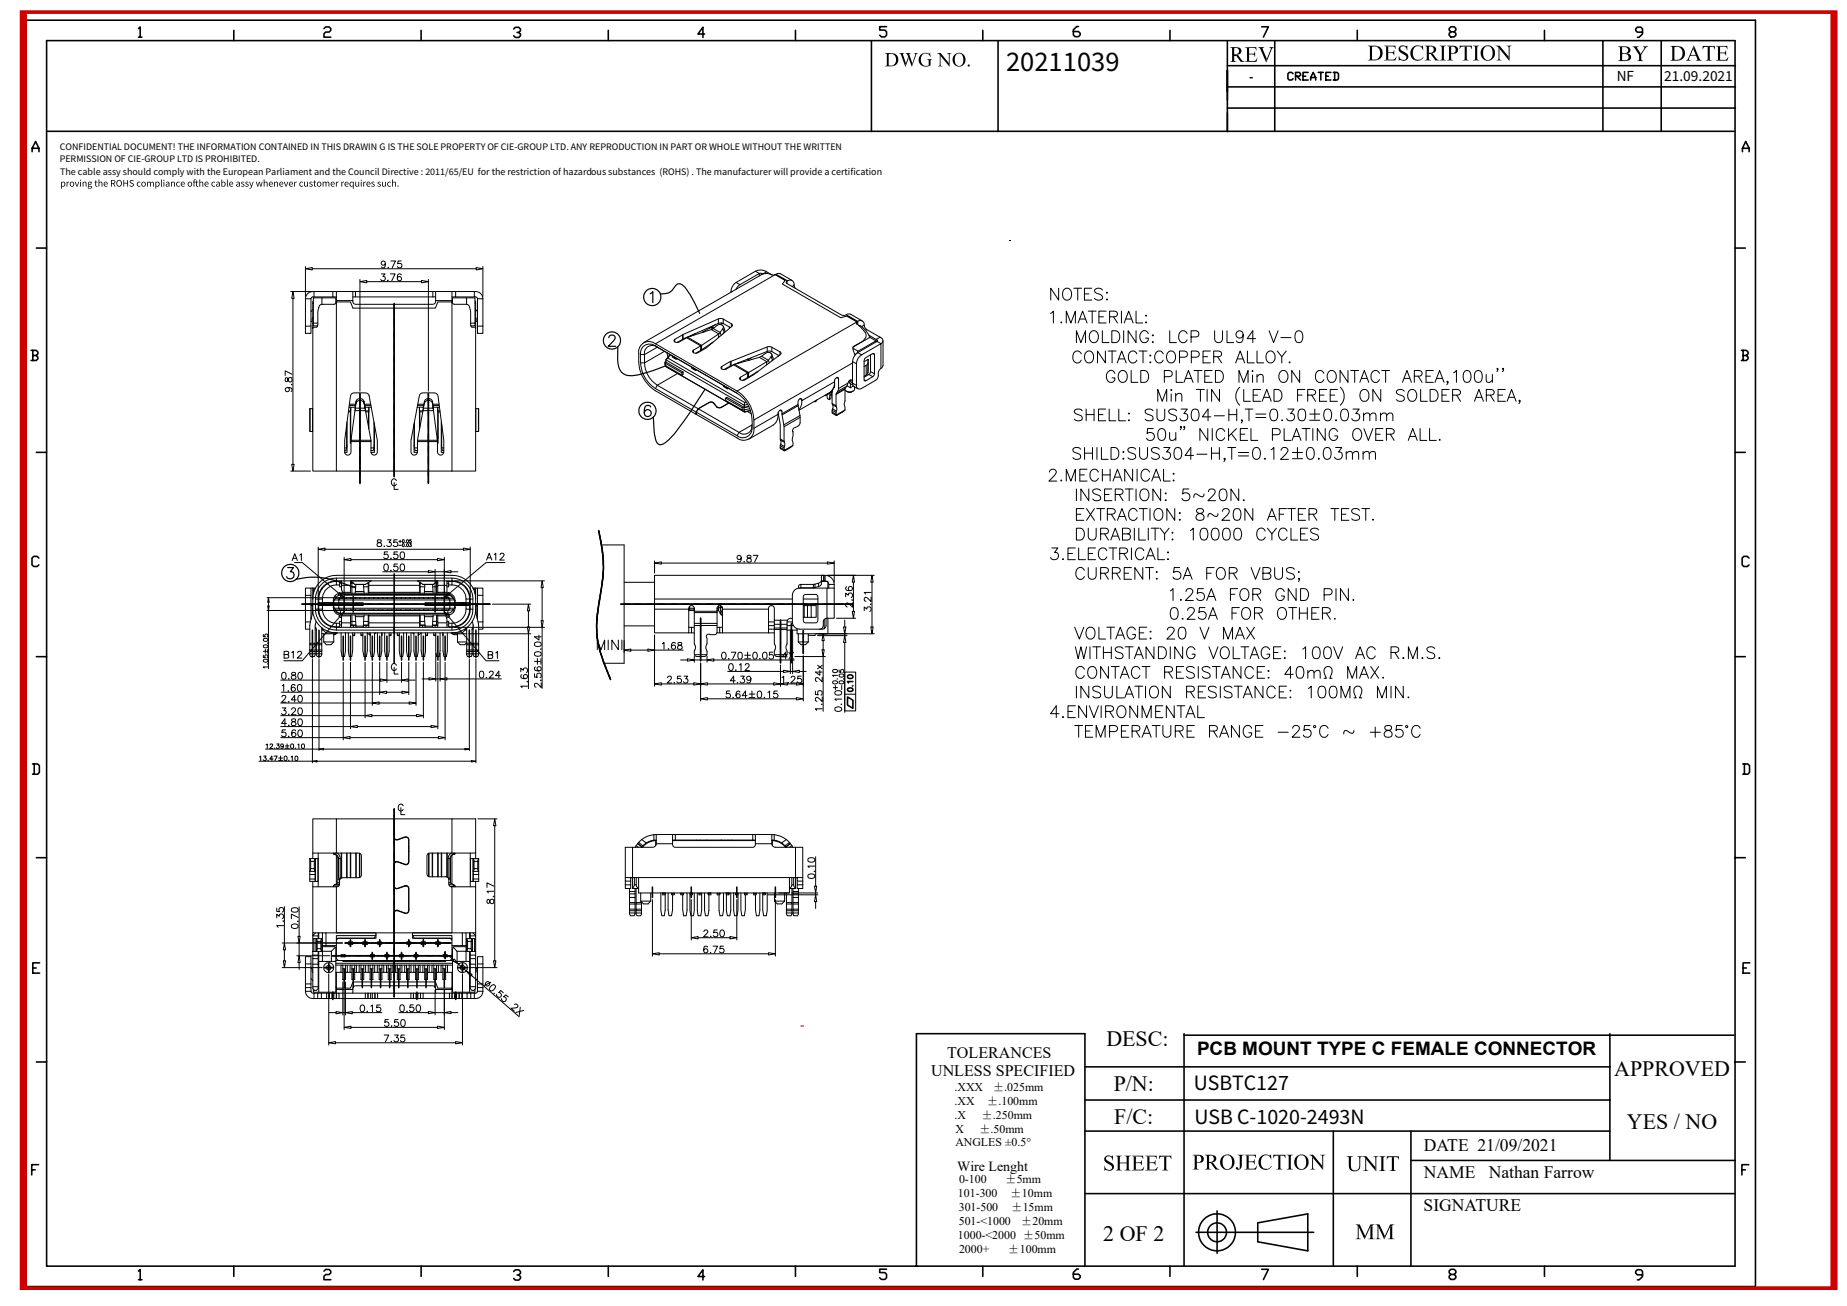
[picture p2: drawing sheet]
<svg xmlns="http://www.w3.org/2000/svg" width="297mm" height="210mm" viewBox="0 0 297 210" stroke-linecap="round" stroke-linejoin="round" font-family="sans-serif">
<defs><g id="words">
<text font-size="4.6" x="161.8" y="11.4">20211039</text>
<g font-size="3.5">
<text x="177.9" y="168.3">DESC:</text>
<text x="259.6" y="173.1">APPROVED</text>
<text x="179.1" y="175.4">P/N:</text>
<text x="192" y="175.3">USBTC127</text>
<text x="179.2" y="180.7">F/C:</text>
<text x="192.1" y="180.7">USB C-1020-2493N</text>
<text x="261.6" y="181.6">YES / NO</text>
<text x="177.4" y="199.5">2 OF 2</text>
</g>
<text font-size="3" x="192.5" y="169.6">PCB MOUNT TYPE C FEMALE CONNECTOR</text>
<g font-size="2.8">
<text x="229" y="185.1">DATE 21/09/2021</text>
<text x="229" y="189.5">NAME</text>
<text x="239.4" y="189.5">Nathan Farrow</text>
<text x="228.9" y="194.8">SIGNATURE</text>
</g>
<g font-size="2.6">
<text x="149.7" y="173">UNLESS SPECIFIED</text>
<text x="152.3" y="170.1">TOLERANCES</text>
</g>
<g font-size="2.5">
<text x="260" y="13">NF</text>
<text x="267.6" y="13">21.09.2021</text>
</g>
<text font-size="2.2" x="153.9" y="188.2">Wire Lenght</text>
<text font-size="2.1" x="200.9" y="13">-</text>
<g font-size="1.9">
<text x="153.5" y="175.4">.XXX</text>
<text x="153.5" y="177.7">.XX</text>
<text x="153.5" y="179.9">.X</text>
<text x="157.8" y="179.9">±.250mm</text>
<text x="158.7" y="177.7">±.100mm</text>
<text x="159.6" y="175.4">±.025mm</text>
<text x="153.6" y="184.4">ANGLES ±0.5°</text>
<text x="153.6" y="182.2">X</text>
<text x="157.4" y="182.2">±.50mm</text>
<text x="154.2" y="190.2">0-100</text>
<text x="161.6" y="190.2">±5mm</text>
<text x="154" y="192.5">101-300</text>
<text x="154.2" y="197">501-&lt;1000</text>
<text x="154.2" y="194.7">301-500</text>
<text x="162.4" y="192.5">±10mm</text>
<text x="162.6" y="194.7">±15mm</text>
<text x="164.2" y="197">±20mm</text>
<text x="154" y="199.3">1000-&lt;2000 ±50mm</text>
<text x="154.2" y="201.5">2000+</text>
<text x="162.1" y="201.5">±100mm</text>
</g>
<g font-size="1.6">
<text x="9.6" y="26.1">PERMISSION OF CIE-GROUP LTD IS PROHIBITED.</text>
<text x="9.6" y="24.1">CONFIDENTIAL DOCUMENT! THE INFORMATION CONTAINED IN THIS DRAWIN G IS THE SOLE PROPERTY OF CIE-GROUP LTD. ANY REPRODUCTION IN PART OR WHOLE WITHOUT THE WRITTEN</text>
<text x="9.7" y="28.1">The cable assy should comply with the European Parliament and the Council Directive : 2011/65/EU for the restriction of hazardous substances (ROHS) . The manufacturer will provide a certification</text>
</g>
</g></defs>
<!-- layer: Layer 1 -->
<g fill="#000">
<path d="M148.3 8.6l.7-.1 .4 .1zM155.6 10.4l.3 .1v.2h-.3zM198.5 8.8h.2zM225.1 7.4a1.04 1.04 0 0 1 1 0zM228 7.4h.6zM229.8 8.6h.2zM233.4 8.6h.7zM162.3 38.7h.2zM177.8 185.9a1.04 1.04 0 0 1 1 0zM192.5 187h.7zM194.4 187h.3zM203.6 185.7l.6 .1z"/>
<path d="M63.9 29.9h.2v.1h-.2zM63 28.9h.2v.4a.28 .28 0 0 1 .4 0l.1 .7h-.2v-.5l-.1-.2-.2 .1v.6h-.2zM62.4 29.3h.5h-.2a.28 .28 0 0 0-.3 .4 .28 .28 0 0 0 .4 .1l.1 .1a.37 .37 0 0 1-.6-.1v-.4zM61.4 29.2h.2v.5l.1 .2 .2-.1v-.6h.2v.8l-.2-.1a.27 .27 0 0 1-.4 0zM60.8 29.3h.4l-.4 .1 .5 .4a.32 .32 0 0 1-.3 .2 .32 .32 0 0 1-.3-.1l.4-.1-.3-.2zM59.8 29.3h.4l-.4 .1 .5 .4a.32 .32 0 0 1-.3 .2 .32 .32 0 0 1-.3-.1l.4-.1-.3-.2zM59.1 29.4l-.1 .2h.5l-.1-.2zM59.1 29.3h.3l.2 .3h-.6a.27 .27 0 0 0 .2 .3 .27 .27 0 0 0 .3 0 .41 .41 0 0 1-.5-.1 .41 .41 0 0 1 .1-.5zM58.4 29.2h.1v.2l.3-.2-.3 .3v.5h-.1zM58 29.2h.2v.8h-.2zM58 29a.1 .1 0 0 1 .2 0 .1 .1 0 0 1-.2 0zM57.1 29.2h.2v.5l.1 .2 .2-.1v-.6h.2v.8l-.2-.1a.27 .27 0 0 1-.4 0zM56.4 29.4v.1a.3 .3 0 0 0 .1 .4l.2-.1v-.4zM56.4 29.3l.5-.1v1.1h-.2l.1-.4a.31 .31 0 0 1-.6-.1v-.4zM55.6 29.4l-.1 .2h.4v-.2zM55.6 29.3h.3l.2 .3h-.6a.27 .27 0 0 0 .2 .3 .27 .27 0 0 0 .3 0 .41 .41 0 0 1-.6-.1 .41 .41 0 0 1 .2-.5zM54.9 29.2h.1v.2l.3-.2-.3 .3v.5h-.1zM54 29.2h.1v.2l.3-.2-.3 .3v.5h-.1zM53.4 29.4l-.1 .2h.4v-.2zM53.3 29.3h.4l.1 .3h-.5a.27 .27 0 0 0 .1 .3 .27 .27 0 0 0 .3 0h.1a.41 .41 0 0 1-.6-.1 .41 .41 0 0 1 .1-.5zM51.9 29.2l.1 .1a.26 .26 0 0 1 .2-.1 .26 .26 0 0 1 .3 .2l.2-.2 .2 .1 .1 .7h-.2v-.5l-.1-.2-.2 .1v.6h-.1v-.5l-.2-.2-.2 .1v.6h-.1zM51.2 29.4l-.1 .1a.31 .31 0 0 0 .2 .4 .29 .29 0 0 0 .2-.3 .29 .29 0 0 0-.3-.2zM51 29.6a.39 .39 0 0 1 .7 0 .39 .39 0 0 1-.7 0zM50.5 29h.1v.2h.2v.1h-.2v.5l.3 .2h-.4v-.7h-.1zM49.8 29.3h.5l-.4 .1 .4 .4a.32 .32 0 0 1-.3 .2 .32 .32 0 0 1-.3-.1l.5-.1-.4-.2zM48.9 29.2h.1v.5l.2 .2 .2-.1v-.6h.1v.8l-.1-.1a.27 .27 0 0 1-.5 0zM48.3 29.3h.4h-.1a.28 .28 0 0 0-.3 .4 .28 .28 0 0 0 .4 .1v.1a.37 .37 0 0 1-.5-.1v-.4zM47.3 29.2h.1v.2l.3-.2-.3 .3v.5h-.1zM46.7 29.4l-.1 .2h.4l-.1-.2zM46.6 29.3h.4l.1 .3h-.5a.27 .27 0 0 0 .1 .3 .27 .27 0 0 0 .3 0h.1a.41 .41 0 0 1-.6-.1 .41 .41 0 0 1 .1-.5zM45.6 29.2h.2l.2 .7 .2-.7h.2l-.3 .8h-.2zM45.1 29.4l-.1 .2h.4v-.2zM45.1 29.3h.3l.2 .3h-.6a.27 .27 0 0 0 .2 .3 .27 .27 0 0 0 .3 0 .41 .41 0 0 1-.6-.1 .41 .41 0 0 1 .2-.5zM44.1 29.2l.1 .1a.28 .28 0 0 1 .5 0v.7h-.1v-.5l-.2-.2-.2 .1v.6h-.1zM43.4 29.4v.2h.4l-.1-.2zM43.4 29.3h.3l.2 .3h-.5a.27 .27 0 0 0 .1 .3 .27 .27 0 0 0 .3 0h.1a.41 .41 0 0 1-.6-.1 .41 .41 0 0 1 .1-.5zM42.4 28.9h.1v.4a.28 .28 0 0 1 .5 0v.7h-.1v-.5l-.1-.2-.3 .1v.6h-.1zM41.2 29.2h.1l.2 .7 .1-.7h.2l.1 .7 .2-.7h.1l-.2 .8h-.1l-.2-.6-.2 .6h-.1zM40.1 29.2h.1l.2 .7 .2-.7h.2l-.4 1-.2 .1-.1-.1h.2l.1-.2zM39.5 29.3h.5l-.4 .1 .4 .4a.32 .32 0 0 1-.3 .2 .32 .32 0 0 1-.3-.1l.5-.1-.4-.2zM38.9 29.3h.4l-.4 .1 .4 .4a.32 .32 0 0 1-.2 .2 .32 .32 0 0 1-.4-.1l.5-.1-.3-.2zM38.1 29.7v.2l.3-.1v-.2zM38 29.3a.33 .33 0 0 1 .4-.1 .33 .33 0 0 1 .2 .3v.5l-.1-.1-.5 .1v-.3l.4-.2-.1-.2-.2 .1zM37 29.4v.2h.4l-.1-.2zM37 29.3h.4l.1 .3h-.5a.27 .27 0 0 0 .1 .3 .27 .27 0 0 0 .3 0h.1a.41 .41 0 0 1-.6-.1 .41 .41 0 0 1 .1-.5zM36.5 28.9h.1l.1 1.1-.2-.2zM35.7 29.4v.4l.2 .1a.29 .29 0 0 0 .2-.3 .29 .29 0 0 0-.3-.3zM35.6 28.9h.1v.4a.31 .31 0 0 1 .5 .1 .43 .43 0 0 1-.3 .6l-.2-.1-.1 .1zM34.9 29.7v.2l.3-.1v-.2zM34.8 29.3a.33 .33 0 0 1 .3-.1 .33 .33 0 0 1 .3 .3v.5l-.2-.1-.4 .1v-.3l.4-.2-.1-.2-.3 .1zM34.2 29.3h.4h-.1a.28 .28 0 0 0-.4 .4 .28 .28 0 0 0 .5 .1v.1a.37 .37 0 0 1-.6-.1v-.4zM33.1 29.4l-.1 .2h.4v-.2zM33.1 29.3h.3l.1 .3h-.5a.27 .27 0 0 0 .2 .3 .27 .27 0 0 0 .3 0 .41 .41 0 0 1-.6-.1 .41 .41 0 0 1 .2-.5zM32.1 28.9h.1v.4a.28 .28 0 0 1 .5 0v.7h-.1v-.5l-.2-.2-.2 .1v.6h-.1zM31.2 28.9h.3l-.2 .1v.2h.2l.1-.2h.1v.2h.2v.1h-.2v.5l.2 .2h-.3l-.1-.7h-.2v.7h-.2v-.7l-.1-.1h.1zM30.4 29.4l-.1 .1a.31 .31 0 0 0 .2 .4 .29 .29 0 0 0 .3-.3 .29 .29 0 0 0-.4-.2zM30.2 29.6a.4 .4 0 0 1 .8 0 .4 .4 0 0 1-.8 0zM29.3 29.4l-.1 .2h.4v-.2zM29.2 29.3h.4l.1 .3h-.5a.27 .27 0 0 0 .1 .3 .27 .27 0 0 0 .3 0h.1a.41 .41 0 0 1-.6-.1 .41 .41 0 0 1 .1-.5zM28.5 29.3h.4h-.1a.28 .28 0 0 0-.3 .4 .28 .28 0 0 0 .4 .1v.1a.37 .37 0 0 1-.5-.1v-.4zM27.5 29.2l.1 .1a.28 .28 0 0 1 .5 0v.7h-.1v-.5l-.2-.2-.2 .1v.6h-.1zM26.8 29.7v.2l.3-.1v-.2zM26.7 29.3a.33 .33 0 0 1 .3-.1 .33 .33 0 0 1 .3 .3v.5l-.2-.1-.4 .1v-.3l.4-.2-.1-.2-.3 .1zM26.3 29.2h.1v.8h-.1zM26.3 29a.09 .09 0 0 1 .1 0 .09 .09 0 0 1-.1 0zM25.9 28.9h.1l.1 1.1-.2-.2zM25.1 29.4v.4l.2 .1a.29 .29 0 0 0 .2-.3 .29 .29 0 0 0-.3-.3zM25 29.2l.1 .1a.31 .31 0 0 1 .5 .1 .4 .4 0 0 1 0 .4 .4 .4 0 0 1-.4 .2l-.1-.1v.4h-.1zM23.7 29.2l.1 .1a.26 .26 0 0 1 .2-.1 .26 .26 0 0 1 .2 .2l.3-.2 .2 .1v.7h-.1v-.5l-.1-.2-.2 .1v.6h-.2v-.5l-.1-.2-.2 .1v.6h-.1zM23 29.4l-.1 .1a.31 .31 0 0 0 .2 .4 .29 .29 0 0 0 .2-.3 .29 .29 0 0 0-.3-.2zM22.7 29.6a.4 .4 0 0 1 .8 0 .4 .4 0 0 1-.8 0zM22.2 29.3h.4h-.1a.28 .28 0 0 0-.4 .4 .28 .28 0 0 0 .5 .1v.1a.37 .37 0 0 1-.6-.1v-.4zM20.9 29.1a.4 .4 0 0 1 .6 0h-.1a.25 .25 0 0 0-.4 .1l.2 .2a.33 .33 0 0 1 .3 .2 .33 .33 0 0 1-.1 .4h-.4l-.2-.1 .1-.1a.29 .29 0 0 0 .5-.1l-.2-.1a.35 .35 0 0 1-.3-.5zM19.8 29h.2v.4h.5v-.4h.1v1h-.1v-.5h-.5v.5h-.2zM19 29.1a.49 .49 0 0 0 .2 .8 .41 .41 0 0 0 .3-.5 .41 .41 0 0 0-.5-.3zM18.9 29a.51 .51 0 0 1 .7 .5 .51 .51 0 0 1-.7 .5 .64 .64 0 0 1 0-1zM18 29.1v.4l.4-.1v-.3zM17.9 29h.5a.3 .3 0 0 1 0 .5h-.1l.3 .5h-.2l-.2-.4h-.2v.4h-.1zM16.9 29.4l-.1 .2h.4v-.2zM16.8 29.3h.4l.1 .3h-.5a.27 .27 0 0 0 .1 .3 .27 .27 0 0 0 .3 0h.1a.41 .41 0 0 1-.6-.1 .41 .41 0 0 1 .1-.5zM15.8 28.9h.2v.4a.28 .28 0 0 1 .4 0l.1 .7h-.2v-.5l-.1-.2-.2 .1v.6h-.2zM15.3 29h.2v.2h.2v.1h-.2v.5l.2 .2h-.3l-.1-.7h-.1zM14.3 29.4v.2h.2v-.2zM14.3 30v.2h.3l.1-.1zM14.2 29.3l.2-.1h.4v.1h-.1a.31 .31 0 0 1-.1 .4 .31 .31 0 0 1-.3 .1v.1l.5 .1v.1a.39 .39 0 0 1-.3 .3 .39 .39 0 0 1-.4-.2l.1-.2zM13.3 29.2l.1 .1a.28 .28 0 0 1 .5 0v.7h-.1v-.5l-.2-.2-.2 .1v.6h-.1zM12.9 29.2h.1v.8h-.1zM12.9 29a.09 .09 0 0 1 .1 0 .09 .09 0 0 1-.1 0zM12 29.2h.2l.2 .7 .2-.7h.1l-.2 .8h-.2zM11.5 29.4l-.1 .1a.31 .31 0 0 0 .2 .4 .29 .29 0 0 0 .2-.3 .29 .29 0 0 0-.3-.2zM11.2 29.6a.4 .4 0 0 1 .8 0 .4 .4 0 0 1-.8 0zM10.7 29.2h.1v.2l.3-.2-.3 .3v.5h-.1zM9.9 29.4v.4l.2 .1a.29 .29 0 0 0 .3-.3 .29 .29 0 0 0-.3-.3zM9.8 29.2l.1 .1a.31 .31 0 0 1 .6 .1 .4 .4 0 0 1 0 .4 .4 .4 0 0 1-.4 .2l-.2-.1v.4h-.1z"/>
</g>
<g fill="#000">
<path d="M142.3 8.5l1.6 .1-1 .1v1.8l1 .1-1.6 .1 .3-.3v-1.6z" fill-rule="evenodd"/>
<path d="M143.2 8.7l.7-.1 .2 .1 .3 .4v.4l-.1 .6-.3 .4-.8 .1a.87 .87 0 0 0 .9-.9v-.2a.82 .82 0 0 0-.9-.8z" fill-rule="evenodd"/>
<path d="M144.6 8.5l.8 .1a.21 .21 0 0 0-.2 .1 .21 .21 0 0 0 .1 .3l.4 1.2-.1 .5-.7-2z" fill-rule="evenodd"/>
<path d="M146 9.2l.1 .2-.5 1.3z" fill-rule="evenodd"/>
<path d="M145.6 8.5h.9l-.3 .3 .5 1.4-.1 .5-.7-1.9z" fill-rule="evenodd"/>
<path d="M146.9 8.5l.7 .1-.3 .2-.7 1.9 .6-1.9z" fill-rule="evenodd"/>
<path d="M148 8.8l.3-.2h.6a1.05 1.05 0 0 0-.6 1.7l.4 .3h.8l-.8 .1a1.11 1.11 0 0 1-.9-.6l-.1-.2a1.24 1.24 0 0 1 .3-1.1z" fill-rule="evenodd"/>
<path d="M149.1 8.6h.3l.2-.1v.7z" fill-rule="evenodd"/>
<path d="M149.1 9.5h.8l-.2 .1-.1 .9-.1 .1h-.6l.4-.1v-.8z" fill-rule="evenodd"/>
<path d="M151.1 8.8l.1 .2 .1 1.5 .3 .2h-.8l.3-.2z" fill-rule="evenodd"/>
<path d="M150.7 8.5h.6l1.3 1.6 .1 .6-1.7-2z" fill-rule="evenodd"/>
<path d="M152.3 8.5h.7l-.2 .1-.1 .2v1.9l-.1-.6v-1.4z" fill-rule="evenodd"/>
<path d="M153.4 8.9l.3-.3h.5a.95 .95 0 0 0-.6 1.3l.3 .6 .7 .1-.6 .1a1.16 1.16 0 0 1-.6-1.8z" fill-rule="evenodd"/>
<path d="M153.8 8.6a.99 .99 0 0 1 1.4 .5l.1 .6-.2 .5-.5 .4h-.4a.73 .73 0 0 0 .7-.8v-.5l-.3-.5-.2-.2z" fill-rule="evenodd"/>
<path d="M197.8 7.6l1.5 .1h-.8v1h.7l-.7 .1v.9l.3 .2h-1l.3-.2v-1.8v-.2z" fill-rule="evenodd"/>
<path d="M198.7 8.8h.4l.6 .9 .4 .2h-.6z" fill-rule="evenodd"/>
<path d="M198.7 7.7h.6a.57 .57 0 0 1 .3 .6 .57 .57 0 0 1-.4 .4h-.7a.53 .53 0 0 0 .7-.4 .53 .53 0 0 0-.5-.6z" fill-rule="evenodd"/>
<path d="M200.4 7.7h1.1h-.6v.9l.5 .2h-.5v.9l.2 .1h-.7h.1z" fill-rule="evenodd"/>
<path d="M200.9 8.6h.7l.2-.3v.8h-.1a.31 .31 0 0 0-.3-.3z" fill-rule="evenodd"/>
<path d="M200.2 7.6h1.8v.5l-.2-.4h-1.4z" fill-rule="evenodd"/>
<path d="M200.2 9.9l1.5-.1 .5-.4-.2 .5z" fill-rule="evenodd"/>
<path d="M202.3 7.6h1a.25 .25 0 0 0-.3 .2 .25 .25 0 0 0 .1 .3l.6 1.4-.1 .5-1-2.2z" fill-rule="evenodd"/>
<path d="M204.1 7.6h.7l-.3 .3-.9 2.1 .7-1.9a.3 .3 0 0 0 0-.3 .3 .3 0 0 0-.2-.2z" fill-rule="evenodd"/>
<path d="M219.9 7.3h1.3l.5 .2h-1.1v2l1 .1-1.7 .1 .4-.2v-1.8l-.1-.2z" fill-rule="evenodd"/>
<path d="M221 7.5h.7a1.19 1.19 0 0 1 0 2.1h-.7a1.06 1.06 0 0 0 .9-1.1 1.06 1.06 0 0 0-.9-1z" fill-rule="evenodd"/>
<path d="M222.8 7.4l1.1 .1h-.7v.9l.6 .1h-.6v.9l.2 .2h-.6l.1-.1z" fill-rule="evenodd"/>
<path d="M223.2 8.4h.8l.2-.3v.8h-.1a.31 .31 0 0 0-.3-.4z" fill-rule="evenodd"/>
<path d="M222.5 7.3h1.9v.6l-.3-.4-1.3-.1z" fill-rule="evenodd"/>
<path d="M222.5 9.7l1.6-.1 .5-.5-.2 .6z" fill-rule="evenodd"/>
<path d="M224.9 9l.3 .4 .5 .2h-.6l-.2 .2z" fill-rule="evenodd"/>
<path d="M225.1 7.4h.5a.35 .35 0 0 0-.4 .3 .35 .35 0 0 0 .1 .4l.6 .3a.7 .7 0 0 1 .6 .7 .7 .7 0 0 1-.8 .7l-.6-.2h.7a.45 .45 0 0 0 .3-.5 .45 .45 0 0 0-.4-.4l-.2-.1a.83 .83 0 0 1-.6-.9z" fill-rule="evenodd"/>
<path d="M225.1 7.4h1l.2-.1v.8l-.4-.6z" fill-rule="evenodd"/>
<path d="M227.2 7.6a1.16 1.16 0 0 1 1.3-.2h-.5a.88 .88 0 0 0-.8 1v.5l.2 .4 .3 .2 .4 .1h-.8l-.4-.4-.1-.9z" fill-rule="evenodd"/>
<path d="M228.3 7.5l.5-.2 .1 .8-.3-.5z" fill-rule="evenodd"/>
<path d="M227.3 9.6h.9l.7-.4-.6 .5-.6 .1z" fill-rule="evenodd"/>
<path d="M229.1 7.3l1.5 .1-.8 .1v1h.7l-.7 .1v.9l.3 .2h-1l.3-.2v-1.8v-.2z" fill-rule="evenodd"/>
<path d="M230 8.6h.4l.6 .8 .4 .3h-.6z" fill-rule="evenodd"/>
<path d="M230 7.5l.6-.1a.58 .58 0 0 1 .3 .6 .58 .58 0 0 1-.4 .5h-.6a.53 .53 0 0 0 .6-.4 .53 .53 0 0 0-.5-.6z" fill-rule="evenodd"/>
<path d="M231.5 7.3l1 .1a.25 .25 0 0 0-.3 .3v1.8l.3 .2h-1l.3-.2v-1.9z" fill-rule="evenodd"/>
<path d="M233 7.5h.6h-.3v1l.9 .1h-.9v.9l.4 .2h-1l.2-.1 .1-.2z" fill-rule="evenodd"/>
<path d="M232.7 7.3h.8a.82 .82 0 0 1 1 .6l-.1 .4-.2 .2-.6 .1 .4-.3v-.6l-.3-.2h-.7z" fill-rule="evenodd"/>
<path d="M235.5 7.5h.4v2l.3 .2h-1l.3-.2z" fill-rule="evenodd"/>
<path d="M234.7 7.3h2l-.5 .2h-1.2l-.3 .4z" fill-rule="evenodd"/>
<path d="M236.2 7.5l.5-.2v.6l-.3-.4z" fill-rule="evenodd"/>
<path d="M236.9 7.3l1 .1a.25 .25 0 0 0-.4 .3v1.8l.4 .2h-1l.3-.2v-1.9z" fill-rule="evenodd"/>
<path d="M238.4 7.7l.4-.3h.4a.79 .79 0 0 0-.7 .9v.5a.87 .87 0 0 0 .7 .9h.5l-.5 .1-.5-.1-.5-.6-.1-.7z" fill-rule="evenodd"/>
<path d="M238.8 7.4l.3-.1a1.2 1.2 0 0 1 1.1 .5 1.3 1.3 0 0 1-.5 1.9h-.5l.4-.2a1.32 1.32 0 0 0 .3-1.4l-.3-.6z" fill-rule="evenodd"/>
<path d="M241 7.7l.1 .2v1.6l.4 .2h-.9l.3-.2z" fill-rule="evenodd"/>
<path d="M240.5 7.3h.6l1.5 1.8 .1 .7-1.8-2.3z" fill-rule="evenodd"/>
<path d="M242.3 7.3h.8l-.4 .3v2.2l-.1-.7v-1.5z" fill-rule="evenodd"/>
<path d="M260.4 7.6h.8h-.4v.9l1.1 .2h-1.1v1h1.2l-.5 .1h-1.3l.3-.2v-1.8z" fill-rule="evenodd"/>
<path d="M260.2 7.4h1a.66 .66 0 0 1 .8 .3 .66 .66 0 0 1-.1 .9h-.7a.51 .51 0 0 0 .6-.5 .51 .51 0 0 0-.6-.5z" fill-rule="evenodd"/>
<path d="M261.1 8.7h.8l.3 .1a.55 .55 0 0 1-.2 .9h-.8a.54 .54 0 0 0 .7-.6 .54 .54 0 0 0-.8-.4z" fill-rule="evenodd"/>
<path d="M262.5 7.4h1a.25 .25 0 0 0-.2 .2 .25 .25 0 0 0 .1 .3 2 2 0 0 1 .6 1.8l.2 .1h-.9l.3-.2v-.8l-.8-1.1z" fill-rule="evenodd"/>
<path d="M264.2 7.4l.8 .1-.4 .2-.7 1.1-.1-.1 .6-1z" fill-rule="evenodd"/>
<path d="M268.6 7.4h1.2l.5 .1-1.1 .1v2l1 .1-1.6 .1 .3-.3v-1.8v-.2z" fill-rule="evenodd"/>
<path d="M269.6 7.5h.7a1.19 1.19 0 0 1 0 2.1h-.7a1.06 1.06 0 0 0 1-1 1.06 1.06 0 0 0-1-1.1z" fill-rule="evenodd"/>
<path d="M272.3 7.3v.6l-.4 .9 .8 .2h-.9l-.2 .3a.22 .22 0 0 0 0 .3 .22 .22 0 0 0 .3 .1l-.8 .1 .3-.3z" fill-rule="evenodd"/>
<path d="M272.4 7.3l.9 2.2 .3 .2-.9 .1a.26 .26 0 0 0 .2-.2 .26 .26 0 0 0 0-.3l-.2-.3-.8-.2h.8l-.4-.9z" fill-rule="evenodd"/>
<path d="M274.6 7.5h.3v2l.4 .3h-1l.3-.2z" fill-rule="evenodd"/>
<path d="M273.8 7.4h1.9l-.4 .1-1.2 .1-.3 .3z" fill-rule="evenodd"/>
<path d="M275.3 7.5l.4-.1 .1 .5-.3-.3z" fill-rule="evenodd"/>
<path d="M276.2 7.5h1h-.6v.9l.5 .2h-.5v.9l.2 .1-.6 .1v-.1z" fill-rule="evenodd"/>
<path d="M276.6 8.4h.8l.2-.3v.8h-.1a.31 .31 0 0 0-.4-.3z" fill-rule="evenodd"/>
<path d="M275.9 7.4h1.9v.5l-.3-.4h-1.3z" fill-rule="evenodd"/>
<path d="M275.9 9.7l1.6-.1 .4-.4-.1 .6z" fill-rule="evenodd"/>
<path d="M177.6 187.4l.2 .5 .6 .2h-.6l-.2 .2z" fill-rule="evenodd"/>
<path d="M177.7 186l.1-.1h.4a.35 .35 0 0 0-.3 .2 .35 .35 0 0 0 .1 .5l.5 .3a.71 .71 0 0 1 .6 .5 .71 .71 0 0 1-.3 .8l-.4 .1-.6-.2h.6a.45 .45 0 0 0 .4-.5 .45 .45 0 0 0-.4-.4l-.2-.1a.83 .83 0 0 1-.6-.9z" fill-rule="evenodd"/>
<path d="M177.8 185.9h1l.2-.1v.8l-.4-.6z" fill-rule="evenodd"/>
<path d="M179.4 185.8h1l-.3 .3v.8l1.1 .2h-1.1v.8l.3 .3h-1l.3-.1v-.2v-1.8z" fill-rule="evenodd"/>
<path d="M180.8 185.8h1l-.3 .3v1.9l.3 .2h-1l.3-.2 .1-.9-1.1-.2h1.1l-.1-.9z" fill-rule="evenodd"/>
<path d="M182.2 185.9l1.1 .1h-.7v.9l.6 .1h-.6v.9l.3 .2h-.7l.1-.1z" fill-rule="evenodd"/>
<path d="M182.6 186.9h.8l.2-.3v.8h-.1a.31 .31 0 0 0-.3-.4z" fill-rule="evenodd"/>
<path d="M182 185.8h1.8v.6l-.2-.4-1.4-.1z" fill-rule="evenodd"/>
<path d="M182 188.1h1.5l.5-.5-.2 .6z" fill-rule="evenodd"/>
<path d="M184.4 185.9l1.1 .1h-.7v.9l.6 .1h-.6v.9l.2 .2h-.6l.1-.1z" fill-rule="evenodd"/>
<path d="M184.8 186.9h.8l.2-.3v.8h-.1a.31 .31 0 0 0-.3-.4z" fill-rule="evenodd"/>
<path d="M184.2 185.8h1.8v.6l-.3-.4-1.3-.1z" fill-rule="evenodd"/>
<path d="M184.2 188.1h1.5l.5-.5-.2 .6z" fill-rule="evenodd"/>
<path d="M187.2 186h.3v2l.4 .2h-1l.3-.2z" fill-rule="evenodd"/>
<path d="M186.4 185.8h1.9l-.4 .2h-1.2l-.3 .4z" fill-rule="evenodd"/>
<path d="M187.9 186l.4-.2 .1 .6-.3-.4z" fill-rule="evenodd"/>
<path d="M192.1 185.8h.6l-.3 .1v.9l.9 .1-.9 .1v.8l.4 .3h-1l.2-.1 .1-.3z" fill-rule="evenodd"/>
<path d="M191.8 185.7h.8a.82 .82 0 0 1 1 .5l-.1 .4-.2 .2-.6 .1a.51 .51 0 0 0 .5-.7l-.3-.3-.8-.1z" fill-rule="evenodd"/>
<path d="M193.7 185.7l1.6 .1-.9 .1v.9h.8l-.8 .2v.8l.4 .3h-1.1l.4-.3v-1.8l-.1-.2z" fill-rule="evenodd"/>
<path d="M194.7 187l.3-.1 .6 .9 .5 .3h-.6z" fill-rule="evenodd"/>
<path d="M194.7 185.8h.6a.58 .58 0 0 1 .3 .6 .58 .58 0 0 1-.4 .4h-.7a.53 .53 0 0 0 .7-.4 .53 .53 0 0 0-.5-.6z" fill-rule="evenodd"/>
<path d="M196.5 186l.4-.3 .4 .1-.4 .1-.2 .4-.1 1 .2 .4 .3 .2 .7 .1a1.15 1.15 0 0 1-1.5-.6l-.1-.7z" fill-rule="evenodd"/>
<path d="M196.9 185.7l.3-.1a1.21 1.21 0 0 1 1.1 .6 1.29 1.29 0 0 1-.5 1.8h-.5l.4-.1a.93 .93 0 0 0 .4-.9v-.2a.91 .91 0 0 0-.8-1z" fill-rule="evenodd"/>
<path d="M198.8 187.7h.2l.2 .3h-.4l-.1-.2z" fill-rule="evenodd"/>
<path d="M199 185.7h1l-.3 .2v1.5a.62 .62 0 0 1-.9 .6h.5v-.2v-1.9z" fill-rule="evenodd"/>
<path d="M200.4 185.8h1h-.6v.9l.5 .2h-.5v.9l.2 .1h-.6h.1z" fill-rule="evenodd"/>
<path d="M200.8 186.7h.8l.2-.3v.8h-.1a.31 .31 0 0 0-.4-.3z" fill-rule="evenodd"/>
<path d="M200.1 185.7h1.9v.5l-.3-.4h-1.3z" fill-rule="evenodd"/>
<path d="M200.1 188l1.6-.1 .4-.4-.1 .6z" fill-rule="evenodd"/>
<path d="M202.6 186.1l.1-.1a1.2 1.2 0 0 1 1.4-.3h-.5a.88 .88 0 0 0-.8 1v.4a.86 .86 0 0 0 .8 .8h-.8l-.3-.4-.1-.7z" fill-rule="evenodd"/>
<path d="M203.9 185.8l.5-.2v.8l-.2-.4z" fill-rule="evenodd"/>
<path d="M202.9 187.9h.9l.4-.1 .2-.3-.1 .3a1.14 1.14 0 0 1-1.4 .1z" fill-rule="evenodd"/>
<path d="M205.6 185.8h.3v2l.3 .3h-1l.3-.2z" fill-rule="evenodd"/>
<path d="M204.7 185.7h2l-.5 .1-1.2 .1-.3 .3z" fill-rule="evenodd"/>
<path d="M206.2 185.8l.5-.1v.5l-.2-.3z" fill-rule="evenodd"/>
<path d="M206.9 185.7h1a.25 .25 0 0 0-.3 .3v1.8l.3 .3h-1l.3-.3v-1.9z" fill-rule="evenodd"/>
<path d="M208.4 186l.4-.3 .5 .1a.79 .79 0 0 0-.8 .8v.7l.2 .4 .3 .2 .8 .1a1.13 1.13 0 0 1-1.6-.6l-.1-.8z" fill-rule="evenodd"/>
<path d="M208.8 185.7l.3-.1a1.21 1.21 0 0 1 1.1 .6 1.29 1.29 0 0 1-.4 1.8h-.5l.3-.1a.93 .93 0 0 0 .4-.9v-.2a.86 .86 0 0 0-.7-1z" fill-rule="evenodd"/>
<path d="M211 186l.1 .2 .1 1.7 .3 .2h-.8l.3-.2z" fill-rule="evenodd"/>
<path d="M210.5 185.7h.7l1.4 1.8 .1 .6-1.8-2.2z" fill-rule="evenodd"/>
<path d="M212.3 185.7h.8l-.3 .2v2.2l-.2-.6v-1.4a.28 .28 0 0 0-.3-.4z" fill-rule="evenodd"/>
<path d="M216.6 185.9h1l-.4 .3 .1 1.7 .4 .3h.7a.93 .93 0 0 1-1 .1 .93 .93 0 0 1-.5-.8v-1.3z" fill-rule="evenodd"/>
<path d="M218.3 197.2l.2 .1v1.7l.3 .3h-.8l.3-.2z" fill-rule="evenodd"/>
<path d="M218 196.9h.6l.9 1.8-.1 .6-.9-2z" fill-rule="evenodd"/>
<path d="M218.2 185.9l.9 .1-.3 .1-.1 .1-.1 1.7-.2 .3h-.6l.6-.2 .2-.3v-1.5l-.1-.2z" fill-rule="evenodd"/>
<path d="M219.5 186.2l.2 .2v1.7l.3 .2h-.8l.3-.2z" fill-rule="evenodd"/>
<path d="M219.1 185.9h.6l1.5 1.8 .1 .6-1.9-2.2z" fill-rule="evenodd"/>
<path d="M220.4 197.3l.3-.1v1.8l.3 .3h-1l.4-.3z" fill-rule="evenodd"/>
<path d="M220.4 196.9h.6a.25 .25 0 0 0-.3 .3l-.3 .1-1 2z" fill-rule="evenodd"/>
<path d="M221.5 197.2l.2 .1v1.7l.3 .3h-.8l.3-.2z" fill-rule="evenodd"/>
<path d="M220.8 185.9h.9l-.4 .3v2.1l-.1-.6-.1-1.5z" fill-rule="evenodd"/>
<path d="M221.2 196.9h.6l.9 1.8-.1 .6-.9-2z" fill-rule="evenodd"/>
<path d="M221.8 185.9l1 .1a.25 .25 0 0 0-.3 .3v1.7l.3 .3h-1l.3-.3v-1.8z" fill-rule="evenodd"/>
<path d="M223.5 197.3l.4-.1v1.8l.3 .3h-1l.3-.3z" fill-rule="evenodd"/>
<path d="M223.8 186.1h.4v2l.3 .2h-1l.3-.2z" fill-rule="evenodd"/>
<path d="M223.5 196.9h.7a.25 .25 0 0 0-.3 .3l-.4 .1-.9 2z" fill-rule="evenodd"/>
<path d="M223 185.9h2l-.5 .2h-1.2l-.3 .4z" fill-rule="evenodd"/>
<path d="M224.5 186.1l.5-.2v.6l-.3-.4z" fill-rule="evenodd"/>
</g>
<g fill="none" stroke="#000" stroke-width=".25">
<path d="M4.2 3.2h278.1v203.7h-278.1zM7.5 6.5h271.5v197.1h-271.5zM22.3 4.6l.2-.3v1.7M22.3 6h.5M37.6 4.9v1.6M52.1 4.6l.3-.3h.5l.3 .3v.3l-.3 .3h-.5l-.3 .2v.6h1.1M67.7 4.9v1.6M82.6 4.7l.3-.3h.5l.3 .3v.2l-.3 .3h-.3M83.4 5.2l.3 .3v.2l-.3 .3h-.5l-.3-.3M97.8 4.9v1.6M113.3 5.5h-1.1l.8-1.1v1.6M127.9 4.9v1.6"/>
<path d="M140.1 6.6v14.5M142.6 4.3h-1.1v.5h.8l.3 .3v.6l-.3 .2h-.6l-.2-.2M158 4.9v1.6M160.5 6.6v14.5M173.4 4.3h-.3l-.5 .5v.8l.3 .3h.5l.3-.3v-.3l-.3-.2h-.8M188.1 4.9v1.6M197.4 17.4h81.7M197.4 14.7v-3.4v4.8M197.4 10.6h81.7M197.4 6.6v14.5M197.4 14h81.7M202.9 4.3h1.1l-.8 1.7"/>
<path d="M205 6.6v14.5M207.9 11.9l-.2-.3h-.4l-.2 .3v.8l.2 .2h.4l.2-.2M208.3 12.3h.6l.2-.2v-.2l-.2-.3h-.6v1.3M208.5 12.3l.6 .6M209.5 12.3h.5M210.4 11.6h-.9v1.3h.9M210.8 12.9v-.4l.4-.9 .4 .9v.4M210.8 12.5h.8M212 11.6h.8M212.4 11.6v1.3M213.2 12.3h.4M214 11.6h-.8v1.3h.8"/>
<path d="M214.4 11.6h.6l.2 .3v.8l-.2 .2h-.6M214.6 11.6v1.3M218.3 4.9v1.6M233.3 5.1l-.3-.3v-.2l.3-.3h.5l.3 .3v.2l-.3 .3h-.5l-.3 .3v.3l.3 .2h.5l.3-.2v-.3l-.3-.3M248.4 4.9v1.6M257.8 6.6v14.5M264.1 5.2h-.8l-.3-.3v-.3l.3-.2h.5l.3 .2v.9l-.5 .5h-.3M267.1 6.6v14.5M5.2 24.4v-.6l.5-1.1 .6 1.1v.6M5.2 23.8h1.1M5.8 39.9h1.7M7.5 21.1h271.5"/>
<path d="M279 39.9h1.7M280.2 24.4v-.6l.5-1.1 .6 1.1v.6M280.2 23.8h1.1M5 56.3h.8l.3 .3v.3l-.3 .3M5.3 57.2h.5l.3 .2v.3l-.3 .3h-.8M5.3 56.3v1.7M63.4 48.8v27.8M280 56.3h.8l.3 .3v.3l-.3 .3M280.3 57.2h.5l.3 .2v.3l-.3 .3h-.8M280.3 56.3v1.7M5.8 72.7h1.7M57.9 63.3v14.4"/>
<path d="M68.9 63.3v14.4M279 72.7h1.7M6.2 89.7l-.2-.2h-.6l-.3 .2v1.1l.3 .3h.6l.2-.3M49.3 97.1h-.8M49.3 97.1h.2M49.6 97.1h.2M49.8 97.1h.2M50.3 97.1h-.3M50.3 97.1h1M51.3 97.1h.3M51.8 97.1h-.2M51.8 97.1h.2"/>
<path d="M52 97.1h.2M52.2 97.1h.9M53.3 97.1h-.2M53.3 97.1h.2M53.5 97.1h.3M53.8 97.1h.2M54 97.1h1M55.1 97.1h.2M55.3 97.1h.2M55.3 95.9v2.5M55.8 97.1h-.2M55.8 97.1h.2"/>
<path d="M56 97.1h.8M56.8 95.9v2.5M57.1 97.1h-.3M57.3 97.1h-.2M57.3 97.1h.2M57.5 97.1h.2M57.8 97.1h1M58.8 97.1h.2M59 97.1h.3M59.3 97.1h.2M59.7 97.1h-.2M60.8 97.1h-1"/>
<path d="M61 97.1h-.2M61.1 97.1h.1M61.3 97.1h.1M61.3 97.1h.2M61.5 97.1h.2M61.7 97.1h.9M62.6 97.1h.2M62.8 97.1h.2M63 97.1h.2M63.3 97.1h.2M63.4 92.3v14.3M63.5 97.1h1"/>
<path d="M64.5 97.1h.3M65 97.1h-.2M65 97.1h.2M65.2 97.1h.1M65.3 97.1h.2M65.5 97.1h.8M66.5 97.1h-.2M66.6 97.1h.1M66.8 97.1h.2M67 97.1h.2M67.3 97.1h1M68.3 97.1h.2"/>
<path d="M68.5 97.1h.3M69 97.1h-.2M69 97.1h.2M69.2 97.1h.1M70 95.9v2.5M70.3 97.1h-1.1M70.5 97.1h-.2M70.5 97.1h.2M70.7 97.1h.3M71 97.1h.2M71.2 97.1h.8M71.4 95.9v2.5"/>
<path d="M72 97.1h.1M72.1 97.1h.2M72.3 97.1h.2M72.5 97.1h.2M73 97.1h-.2M73 97.1h1M74 97.1h.3M74.5 97.1h-.2M74.5 97.1h.2M74.7 97.1h.2M75 97.1h1M76 97.1h.1"/>
<path d="M76 97.1h.2M76.3 97.1h.2M76.5 97.1h.2M77 97.1h-.3M77 97.1h.8M77.8 97.1h.2M78.2 97.1h-.2M78.5 97.1h-.2M78.5 97.1h.2M78.7 97.1h.1M96 100l-.1 .3M96 99.5v.4"/>
<path d="M96 99.4h.1M96.1 98.9l-.1 .4M96.1 98.8v.1M96.1 98.6v.1M96.1 98.2v.3M96.2 97.6l-.1 .6M96.2 97.5v.1M96.3 97.4l-.1 .1M96.3 85.3v.2M96.3 85.5h.1M96.3 85.6h.1M96.3 85.7l.1 .5"/>
<path d="M96.3 96.8v.6M96.4 96.7h.1M96.4 96.7v.1M96.4 86.1h.1M96.4 96.2v.5M96.4 86.2h.1M96.4 96.2h.1M96.4 86.3l.1 .2M96.5 96l-.1 .2M96.5 86.5v.2M96.5 95.9v.1M96.5 95.7v.2"/>
<path d="M96.6 86.7v.2M96.6 86.9v.3M96.6 95.2h.1M96.6 87.2l.1 .2M96.7 87.4v.5M96.7 94.9l-.2 .7M96.7 94.6v.2M96.7 87.9h.1M96.8 88v.1M96.8 94.2l-.1 .4M96.8 87.9v.1M96.8 88.1l.1 .8"/>
<path d="M96.8 94v.1M96.8 88.2h.1M96.8 93.9v.1M96.8 93.7h.1M96.8 93.8v.1M96.8 93.7v.1M96.9 93.5l-.1 .2M96.9 88.9v.1M96.9 89v.1M96.9 89.1v.1M96.9 92.9v.5M96.9 89.2v.1"/>
<path d="M97 92.5h.1M97 89.3v.4M97 92.5v.2M97 92.8h-.1M97 91.9v.6M97 89.7v.4M97 90.1h.1M97 90.2v1.2M97 91.6v.3M97 91.5v.1M99.8 97.1h.5M100.4 97.1h.2"/>
<path d="M100.8 97.1h-.2M100.8 97.1h.2M101.1 97.1h.2M101.3 97.1h.8M102.4 97.1h-.3M102.4 97.1h.2M102.6 97.1h.2M102.8 97.1h.2M103.1 97.1h1M104.1 97.1h.2M104.3 97.1h.3M104.8 97.1h-.2"/>
<path d="M104.8 97.1h.2M105 97.1h.9M106.1 97.1h-.2M106.1 97.1h.2M106.3 97.1h.1M106.4 97.1h.1M106.6 97.1h.2M106.8 97.1h1M107.9 97.1h.2M108.1 97.1h.2M108.3 97.1h.3M108.8 97.1h-.2"/>
<path d="M109.8 97.1h-1M110.1 97.1h-.2M110.1 97.1h.2M110.3 97.1h.1M110.3 97.1h.2M110.5 97.1h.3M110.8 97.1h.8M111.6 97.1h.2M111.8 97.1h.2M112.1 97.1h.2M112.5 97.1h-.2M112.6 97.1h1"/>
<path d="M112.7 99.4v.8M113.6 97.1h.2M114.1 97.1h-.3M114.1 97.1h.2M114.3 97.1h.1M114.3 97.1h.2M114.5 97.1h1.1M115.6 97.1h.2M115.8 97.1h.2M116 97.1h.3M116.5 97.1h-.2M116.5 97.1h.8"/>
<path d="M117.3 97.1h.2M117.6 97.1h.2M118 97.1h-.2M118.1 97.1h.1M118.3 97.1h1M119.6 97.1h-.3M119.6 97.1h.2M119.8 97.1h.2M120 97.1h.3M120.3 97.1h.8M121.1 97.1h.1M121.1 97.1h.2"/>
<path d="M121.3 97.1h.2M121.5 97.1h.3M122 97.1h-.2M123.1 97.1h-1.1M123.3 97.1h-.2M123.5 97.1h-.2M123.6 97.1h.2M123.8 97.1h.2M124 97.1h1M125.1 97.1h.1M125.1 97.1h.2M125.3 97.1h.2"/>
<path d="M125.5 100v1M125.5 99.9h.1M125.5 99.7v.1M125.5 97.1h.3M126 97.1h-.2M126 97.1h.8M126.8 97.1h.3M127.3 97.1h-.2M127.5 97.1h-.2M127.5 97.1h.2M127.8 97.1h1M128.8 97.1h.2"/>
<path d="M129 97.1h.3M129.3 97.1h.2M129.5 97.1h.2M129.8 97.1h.7M130.6 97.1h.2M130.8 97.1h.2M131.3 97.1h-.2M131.5 97.1h-.2M132.6 97.1h-1.1M132.8 97.1h-.2M132.8 97.1h.2M133 97.1h.2"/>
<path d="M133.3 97.1h.2M133.5 97.1h1M134.5 97.1h.3M134.8 97.1h.2M135.2 97.1h-.2M135.3 97.1h.2M135.5 97.1h.1M135.5 97.1h.8M136.3 97.1h.2M136.8 97.1h-.2M136.8 97.1h.2M281.2 89.7l-.2-.2h-.6l-.3 .2v1.1l.3 .3h.6l.2-.3"/>
<path d="M5.8 105.6h1.7M50.2 101.3v4.4M51.3 101.3v4.4M55.2 102.3v3.8M56.4 102.3v3.8M58.7 102.3v3.8M59.9 102.3v3.8M61.1 102.3v3.8M62.2 102.3v3.8M64.6 102.3v3.8M65.7 102.3v3.8M66.9 102.3v3.8"/>
<path d="M68.1 102.3v3.8M70.4 102.3v3.8M71.6 102.3v3.8M75.5 101.3v4.4M76.5 101.3v4.4M95.9 101l.1 .1M95.9 100.3v.7M96 101.8v.3M96 101.1v.7M96 102.1v.1M96 102.2v.1M96 102.3v.1"/>
<path d="M96 102.4l.1 .5M96.1 102.9v.2M96.1 103.1v.1M96.1 103.3l.1 .1M96.1 103.2v.1M96.2 103.5l.1 .3M96.3 103.8v.1M96.3 103.9v.1M96.3 104v.1M96.4 104.1v.1M96.4 104.2v.3M96.5 104.6v.1"/>
<path d="M96.5 104.7v.2M96.6 104.9v.1M96.6 105v.1M96.6 105.1h.1M96.6 105.1v.1M96.7 105.2v.3M96.7 105.5h.1M96.8 105.5v.1M96.8 105.6v.1M96.8 105.7l.1 .3M96.9 106h.1M96.9 106v.1"/>
<path d="M97 106.1v.1M97 106.2l.1 .2M97.1 106.4v.1M97.1 106.5v.2M97.1 106.7h.1M97.2 106.7l.2 .5M97.4 107.2h.1M97.4 107.2l.3 .8M97.7 108v.1M97.7 108.1v.1M97.8 108.2v.1M97.8 108.3v.1"/>
<path d="M97.8 108.4l.1 .1M97.9 108.5v.1M97.9 108.7h.1M97.9 108.6h.1M98 108.7h.1M98 108.8l.1 .1M98 108.8v.1M98.1 108.9v.1M98.1 109h.1M98.1 109.1h.1M98.1 109.2l.1 .1M112.7 106v.3"/>
<path d="M112.7 104.8v1.2M112.7 104.6v.2M112.7 104.3v.1M112.7 103.1v1.1M112.7 103v.1M112.7 102.7v.2M112.7 102.3v.4M112.7 102.1v.2M112.7 100.8v1.2M112.7 100.5v.3M112.7 100.3v.1M112.7 100.2v.1"/>
<path d="M112.7 100.4v.1M112.7 102.9v.1M112.7 104.2v.1M112.7 104.4v.1M125.5 105.6v1M125.5 105.4v.2M125.5 105.1v.1M125.5 103.7v1.3M125.5 103.5v.2M125.5 103.1v.4M125.5 102.9v.2M125.5 102.6v.2"/>
<path d="M125.5 101.6v1M125.5 101.4v.1M125.5 101v.2M125.5 101.3v.1M125.5 101.5v.1M125.5 102.8h.1M125.5 105v.1M125.5 105.2v.1M127.3 106.3v.3M127.3 106v.2M127.3 105.8v.1M127.3 104.7v1"/>
<path d="M127.3 104.5v.2M127.3 104.3v.1M127.3 102.9v1.2M127.3 102.6v.2M127.3 102v.6M127.3 101.8v.1M127.3 100.8v1M127.3 100.5v.2M127.3 100.3v.1M127.3 100.4v.1M127.3 101.9v.1M127.3 104.2v.1"/>
<path d="M127.3 104.4v.1M127.3 105.9v.1M129.2 104v.5M129.2 103.7v.3M129.2 103.5v.1M129.2 102.5v.9M129.2 102.2v.1M129.2 101.9v.2M129.2 101.5v.3M129.2 101.4v.1M129.2 102.1v.1M129.2 102.3v.1"/>
<path d="M129.2 103.4v.1M129.2 103.6v.1M129.2 104.6v.5M136.3 112.1l.8 .5v1.3l-.8-.5zM136.3 110.7a.43 .43 0 0 1 .5-.1 .43 .43 0 0 1 .3 .5 .43 .43 0 0 1-.5 .1 .43 .43 0 0 1-.3-.5zM136.3 108.6a.43 .43 0 0 1 .6-.1 .43 .43 0 0 1 .2 .5 .43 .43 0 0 1-.5 .1 .43 .43 0 0 1-.3-.5zM137.1 110.2v.1zM137.1 109.6h-.8l.1 .2M279 105.6h1.7M5.2 122.8h.9l.2 .3v1.1l-.2 .3h-.9M5.5 122.8v1.7M5.8 137.9h1.7"/>
<path d="M63.4 130v30.3M279 137.9h1.7M280.2 122.8h.9l.2 .3v1.1l-.2 .3h-.9M280.5 122.8v1.7M5.3 155.6h.5M6.4 154.8h-1.1v1.7h1.1M52.2 155.6h.1M52.3 155.6h.1M52.3 155.6h.2M52.5 155.6h.1M52.5 155.6h.2M52.7 155.6h.1"/>
<path d="M52.8 155.6h.1M52.9 156v.2M52.9 155.7v.1M52.9 155v.6M52.9 154.9v.1M52.9 155.6v.1M52.9 155.8v.1M53 155.6h.1M53 155.6h.2M53.2 155.6h.1M53.2 155.6h.3M53.4 153.7h.2"/>
<path d="M53.5 159.5v1.2M53.6 153.7h.2M53.9 153.7h.2M54.1 153.7h.2M54.3 153.7h1.1M55.3 155.8v3M55.4 153.7h.2M55.6 151.6h-.1M55.6 151.6h.8M55.8 153.7h-.2M56.1 153.7h-.2M56.1 153.7h.2"/>
<path d="M56.3 153.7h.8M56.4 151.1v1.1M56.4 151.6h.2M56.6 151.6h.2M56.8 155.8v3M56.9 151.6h.2M57.3 151.6h-.2M57.4 153.7h-.2M57.4 153.7h.2M57.6 153.7h.2M57.8 153.7h.2M58.1 153.7h1"/>
<path d="M58.3 155.8v3M58.4 151.6h-1M58.6 151.6h-.2M58.6 151.6h.2M58.7 151.1v1.1M58.9 151.6h.1M58.9 151.6h.2M59.1 151.6h.2M59.1 153.7h.2M59.3 151.6h1.1M59.4 153.7h.2M59.7 155.8v3"/>
<path d="M59.8 153.7h-.2M59.9 153.2v1.1M60.1 153.7h-.3M60.1 153.7h.8M60.4 151.6h.2M60.6 151.6h.2M60.9 151.6h.2M60.9 153.7h.2M61.1 151.1v1.1M61.2 155.8v3M61.3 151.6h-.2M61.3 151.6h.8"/>
<path d="M61.4 153.7h-.3M61.4 153.7h.2M61.6 153.7h.2M61.8 153.7h.2M62.1 153.7h.8M62.1 151.6h.3M62.2 153.2v1.1M62.6 151.6h-.2M62.6 151.6h.2M62.7 155.8v3M62.8 151.6h.1M62.9 151.6h.1"/>
<path d="M62.9 153.7h.2M63.1 151.6h1M63.1 153.7h.2M63.3 153.7h.3M63.8 153.7h-.2M63.8 153.7h1M64.1 155.8v3M64.1 151.6h.2M64.4 151.6h.2M64.6 153.2v1.1M64.6 151.6h.2M64.9 153.7h.2"/>
<path d="M65.1 151.6h-.3M65.1 151.6h.8M65.3 153.7h-.2M65.4 153.7h.1M65.6 153.7h.2M65.6 155.8v3M65.7 151.1v1.1M65.8 153.7h.8M65.9 151.6h.2M66.1 151.6h.2M66.6 151.6h-.2M66.6 151.6h.2"/>
<path d="M66.8 151.6h1.1M66.9 153.7h-.3M66.9 153.7h.2M66.9 153.2v1.1M67 159.5v1.2M67 155.8v3M67.1 153.7h.2M67.3 153.7h.3M67.6 153.7h1M67.9 151.6h.2M68.1 151.1v1.1M68.1 151.6h.2"/>
<path d="M68.3 151.6h.2M68.5 155.8v3M68.6 151.6h.2M68.6 153.7h.2M68.8 151.6h1M68.8 153.7h.3M69.3 153.7h-.2M69.3 153.7h.2M69.5 153.7h1.1M69.9 151.6h.2M70 155.8v3M70.1 151.6h.2"/>
<path d="M70.4 151.1v1.1M70.6 151.6h-.3M70.6 151.6h.2M70.6 153.7h.2M70.8 151.6h.8M70.8 153.7h.1M70.9 153.7h.1M71.1 153.7h.2M71.3 153.7h.2M71.4 155.8v3M71.6 153.7h.7M71.6 153v1.1"/>
<path d="M71.8 151.6h-.2M72.1 151.6h-.2M72.1 151.6h.2M72.3 151.6h.2M72.4 153.7h.2M72.6 153.7h.1M73.3 159.5v1.2M73.7 155.6h.9M74.4 156v.2M74.4 155.7v.1M74.4 155v.6M74.4 154.9v.1"/>
<path d="M74.4 155.6v.1M74.4 155.8v.1M74.6 155.6h.1M74.6 155.6h.2M74.8 155.6h.1M74.9 155.6h.1M104.9 142.6v1.7M111.2 142.6v1.7M118.5 142.6v1.7M124.7 142.6v1.7M280.3 155.6h.5M281.4 154.8h-1.1v1.7h1.1"/>
<path d="M5.8 170.8h1.7M174.5 176.9h84.4M174.5 171.5h84.4M190.4 166.2v37.4M190.4 166.5h88.4M258.9 166.2v20.4M279 170.8h1.7M5.1 188.1h.6M6.2 187.3h-1.1v1.6M174.5 191.9h104.5M174.5 181.9h84.4M192.3 198.2h18.9"/>
<path d="M195.7 194.7v6.8M202.2 196.6l8.1-1.4v5.9l-8.1-1.4zM214.4 181.9v21.7M226.9 186.6h52.1M226.9 181.9v21.7M280.1 188.1h.6M281.2 187.3h-1.1v1.6M22.3 204.4l.2-.3v1.7M22.3 205.8h.5M37.6 203.6v1.6M52.1 204.4l.3-.3h.5l.3 .3v.3l-.3 .2h-.5l-.3 .3v.6h1.1M67.7 203.6v1.6"/>
<path d="M82.6 204.5l.3-.3h.5l.3 .3v.2l-.3 .3h-.3M83.4 205l.3 .3v.3l-.3 .2h-.5l-.3-.2M97.8 203.6v1.6M113.3 205.3h-1.1l.8-1.1v1.6M127.9 203.6v1.6M142.6 204.1h-1.1v.5h.8l.3 .3v.6l-.3 .2h-.6l-.2-.2M158 203.6v1.6M173.4 204.1h-.3l-.5 .5v.8l.3 .3h.5l.3-.3v-.3l-.3-.2h-.8M174.5 203.6v-37.4h-27.1v37.4M188.1 203.6v1.6M202.9 204.1h1.1l-.8 1.7M218.3 203.6v1.6"/>
<path d="M233.3 204.9l-.3-.2v-.3l.3-.3h.5l.3 .3v.3l-.3 .2h-.5l-.3 .3v.3l.3 .2h.5l.3-.2v-.3l-.3-.3M248.4 203.6v1.6M264.1 205h-.8l-.3-.3v-.3l.3-.2h.5l.3 .2v.9l-.5 .5h-.3"/>
<circle cx="195.7" cy="198.2" r="2.97"/>
<circle cx="195.7" cy="198.1" r="1.52"/>
</g>
<path d="M128.8 165h.4" fill="none" stroke="#f00" stroke-width=".16"/>
<g fill="none" stroke="#000" stroke-width=".16">
<path d="M46.7 46.9h3.4M47.1 48v26.7M47.1 46.9l.2 1.1h-.4zM49.1 43.2l1.1-.2v.4zM49.1 42.9v4.8M49.1 48v4.4h.9v-4.4M49.1 52.4v1.2h.9v-1.2M50.2 43.2h26.4M50.3 51.1l-.1 .1v.5h-.2M50.3 48.8v3.9M50.3 49.8l-.3 .3M50.3 52h.1"/>
<path d="M50.3 52.3h.1M50.3 48.8h.1M50.3 52.7v23h3.8M50.4 48.4l-.1 .4M50.4 52v.4h.7M50.5 46.9v.8M51.8 47.9h-1.4v4.1h.7M51.8 48.9a.51 .51 0 0 0-.5 .5l-.2 .8v2l-.1 .4h-.7v.1M53.5 46.9h-3.2a1.16 1.16 0 0 0-1.2 1.1M53.5 47.7h-3.2l-.3 .3h-.9M54 48.8v-.9h-2.2v1M54.1 48.5h2.3l.4 1h13.2l.4-1h2.3l.1 .3 .3 .1h1.9"/>
<path d="M54.1 46.9h-.6v.8h.6M54.1 48.3v.2M54.1 46.9h2.6v1.4h-2.6zM54.1 48.5l-.1 .3-.3 .1h-1.9M54.1 48.5v27.2h18.6M56.7 46.9h19.8a1.16 1.16 0 0 1 1.1 1.1M57.2 46.9v.8h-.5M57.2 47.7h12.4M57.9 44.9v18M57.9 45.3l1.1-.2v.4zM59 45.3h8.8M61.3 44h.6l-.3 .5a.37 .37 0 0 1 .3 .3 .37 .37 0 0 1-.3 .4 .37 .37 0 0 1-.4-.3"/>
<path d="M62 42.3a.34 .34 0 0 1-.5 .3 .34 .34 0 0 1-.1-.5 .34 .34 0 0 1 .5 0l.1 .2a.5 .5 0 0 1-.4 .8l-.2-.2M62.4 45v.1zM62.4 43h.1zM62.8 44h.7l-.5 1.1M62.9 42h.7l-.5 1.1M64.5 42h-.5v.4a.39 .39 0 0 1 .5 0 .39 .39 0 0 1 0 .6 .39 .39 0 0 1-.6-.1M64.5 44.2v-.1a.35 .35 0 0 0-.6 .2v.7a.34 .34 0 0 0 .6 .1 .34 .34 0 0 0-.1-.6 .34 .34 0 0 0-.5 .3M67.8 45.1l1.1 .2-1.1 .2zM68.9 44.9v18M69.6 46.9v.8h.4M70 48.3v.2a.43 .43 0 0 1-.4 .4h-12.4a.47 .47 0 0 1-.5-.6M70 46.9v1.4h2.7"/>
<path d="M72.7 46.9v28.8M72.8 48.8v-.9h2.2v1M73.3 46.9v.8h-.6M73.3 47.7h3M75 48.9a.55 .55 0 0 1 .5 .5l.2 .8v2.3l.2 .1h.5l.1 .1M75 47.9h1.4v4.1h-.7M76.3 46.9v.8a.37 .37 0 0 1 .5 .3h.8M76.4 48.4l.1 .4M76.4 52h.1M76.4 52v.4h-.7M76.4 52.3h.1M76.4 48.8h.1"/>
<path d="M76.5 51.1l.1 .6h.2M76.5 49.8l.3 .3M76.5 48.8v3.9M76.5 52.7v.1M76.5 52.7v23h-3.8M76.6 43l1 .2-1 .2zM76.8 48v5.6h.8v-1.2M77.6 42.9v4.8M77.6 48v4.4h-.8M103 57h.6M103 58.3h.6a4.5 4.5 0 0 0 2.1 3.6M103.5 55.1l19.2-11.1a2.23 2.23 0 0 1 1.7 .3l.2-.1-19.2 11.1"/>
<path d="M104.1 55.8a1.28 1.28 0 0 1 1.6 0l-2.1 1.2 .2-.8zM105.4 55.6l13.1 7.6M105.4 55.3a1.66 1.66 0 0 0-1.9-.2 1.66 1.66 0 0 0-.8 1.7 6 6 0 0 0 2.7 6l6.5 3.8v-.3l-6.5-3.8a5.4 5.4 0 0 1-2.4-5.1 1.58 1.58 0 0 1 .4-1.7 1.58 1.58 0 0 1 1.7-.2l13.4 7.7a5.7 5.7 0 0 1 2.2 6.5 1.46 1.46 0 0 1-2.2 .4l-6.5-3.8v.3l6.5 3.8a1.67 1.67 0 0 0 1.9 .2 1.67 1.67 0 0 0 .8-1.7M105.4 55.3l13.1 7.6M106.9 56.5l-3.3 1.8v-1.3M106.9 58.3l.1 .5M107 58.4v.4l2.7 1.5M107 58.4l2.7 1.6 .1-.2M107.1 58.8v.1l12.6 7.3v-.3M107.1 58.1l-.2 .2 .1 .1M107.1 58.9l12.6 7.4M107.2 56.7l.2 .7"/>
<path d="M107.4 57.6l-.3 .3 12.6 7.3v.3l.7-.2M107.7 57v.1M107.7 57l-.6 .9v.3l2.7 1.6M107.8 57l-.4 .6 12.3 7.1M108.2 57.3l-.1 .1 .6 .4 .2-.1M108.4 57.4v.1l.3 .3M108.4 57.5h.1M108.4 54.7l1.4-.9 5.7-2.5h.8l1.4 .8 .1 .2-4.2 3.6-1.5 .9-.6-.1-.1-.1v-.2l1.3-.8-2.3-1.3-1.3 .7h-.6zM108.5 54.6v.4M108.8 57.6v.1M109.8 53.8v.8l-.9 .5M109.8 54.5v.1"/>
<path d="M109.8 59.8v.4l-.1 .1v-.3M110.4 54.3l.2-.1 2.2 1.3-.1 .1v.7l-.8 .5M110.4 54.3h.1M111 54v.1M111.3 59.1l-.1 .1 .6 .4 .2-.2M111.5 59.2v.1l.4 .2M111.5 56.3v.4M111.5 59.3h.1M111.8 53.7l-.7 .4M111.9 59.4v.1M112.8 55.6l-.1 .7M113.3 53.4h-.4"/>
<path d="M114.3 53l.2-.1v-.2l-.4 .1-1.1 .6M114.4 53l.3-.2 1.1 .7 .4-.7 .2 .6-.2 .3M114.4 52.5v.1M114.5 52.9h.1M114.5 55.1h.1M114.7 52.8a1.44 1.44 0 0 1 1.2-.6 .46 .46 0 0 1 .3 .6M114.7 52.7h-.5M114.7 52.4h.1M114.8 52.8l-.1-.1v.1M115 52.2l-.8 .5M115.5 52l-5.7 2.5v-.7M115.5 51.3v.7"/>
<path d="M115.5 54.3l.1-.6-2.8 1.8-.1 .8 2-1.3M115.5 52h.8h-.2l-.3 .2M116 53.9l-.2-.4-.2 .2-1.2-.7-3.8 1.2M116.1 58.9v.4M116.1 58.9l-.2 .2 .2 .2 .5 .1 1.4-.7 2.2 1.3-1.1 .7M116.1 52h-.1M116.3 51.3v.7l1.1 .7M116.3 52.5l.3 .6-.2 .3M117.3 52.8v-.2v.2M117.4 58.1v.7l-1 .6M117.5 46.8l.2 .1M117.6 58.1v.7"/>
<path d="M117.6 58.1l-1.5 .8M117.6 52.1v.4M118 58.7l.1-.1 2.3 1.3h-.1M118.1 58.6l-.7 .2M118.9 58.3h.1M118.9 58.3l-.3 .2M119 45.8l-.7 .7M119.6 58l.1 .1M120.2 57.8l.2 .1M120.2 57.7l.3 .2M120.4 59.9l-.1 .8zM120.6 57.6l.3 .2"/>
<path d="M121.5 43.6a1.73 1.73 0 0 1 1.8 .1M121.6 59.9h.1M121.7 59.8v.1M121.8 59.8h.1M121.9 59.7l-1.6 1M122.1 44v.4M122.1 44l-3.1 1.8-.6-.4a1.76 1.76 0 0 0-.9 1.6M122.1 44l-.6-.4-3.1 1.8M122.1 44h.4M122.4 57.3a1.48 1.48 0 0 1 1.2-.6l.4 .2 .1 .2-.1 .3M122.5 44v.1M122.5 44l.1 .1 .7-.4 .9 .5"/>
<path d="M123.3 58.7v-.5l-2.9 1.7M123.4 56.5h.7M123.4 55.8v.7l-5.3 2.1 4-1.1 1.2 .7 .3-.3 .1 .4M124 57.4l-.4 .5-1.2-.6-.3 .2M124 57.4l.2 .5-.1 .1M124.1 57l.2 .7-.1 .2M124.1 55.8v.7l1.2 .7M124.6 44.2l.2-.1 1.8 1.1-.2 .2 .1 .1 8.8 5.2h.5l.3-.1 1.8 1.1-.1 .1-1.6-1-1 .3-9.4-5.4 .4-.6zM124.8 44.1l.2-.1h.5l1.9 1.1M125.2 57.2v-.1l-.1 .2M125.4 56.6l.2 .2-.1 .2-4.4 3.3-1.5 .8h-.4l-.3-.1v-.3h.2M125.4 56.6l-1.3-.8-.5-.1-6 2.4"/>
<path d="M125.4 56.6v.5M126.5 45.2v.4M126.6 45.2a.67 .67 0 0 1 .8-.1 .67 .67 0 0 1 .3 .8M127.7 45.9l-.3 .2M127.7 45.9l.3 .5M136.1 50.6l.2-.1h.5l1.9 1.1M137.1 58.4l-15.9 9.1M137.1 58.1v3.5l.6 .4M137.1 58.1l.6 .4M137.1 56l.9 .5-.2 .3M137.4 56.9l.2 .1M137.7 58.5v3.5"/>
<path d="M137.8 52.1l-.1-.2 .1-.1-19.3 11.1M137.8 51.7v.4M137.8 52.1a4 4 0 0 1 1.5 1.8l-.1 .4-.5 .6-1.5 .9v.4l.3 .9M137.9 52.2v-.5a.63 .63 0 0 1 .7-.1 .63 .63 0 0 1 .3 .7M137.9 56.7a1.85 1.85 0 0 0-.8 1.4M137.9 56.7l.6 .4M138.1 52.3l.1 .1M138.2 52.4l.1-.1a4.4 4.4 0 0 1 1.6 1.9M138.5 57.1l3.2-1.8v3.9a1.08 1.08 0 0 0-.5 1.2l-.2 .6-.2 .1-2.3 1.4a.51 .51 0 0 1-.5 0 .51 .51 0 0 1-.3-.5M138.5 57.1a1.75 1.75 0 0 0-.8 1.4M138.9 58.9l.4-.1v1.5l-.4 .2M138.9 52.3l-.3 .2"/>
<path d="M138.9 52.3l.3 .5 .2 .2M138.9 58.2l.7-.4v2.2M139 57.7l1.3-.9 .3 .1v3.2l-.1 .3-1.4 .9-.2-.2zM139.4 53l-.2 .1M139.4 53l2.3 1.3a.52 .52 0 0 1 .3 .5 .52 .52 0 0 1-.3 .5l-.7-.4-3.1 1.8M139.6 58.4l-.3 .4M139.6 58.4v1.6M139.6 60l-.3 .3M139.6 57.8v.6M139.7 53.9l1.2 .7M139.9 54.2l-2.7 1.6M139.9 54.2l1 .6"/>
<path d="M140 57.1v2.6l.6 .4M140 59.7l-.3 .5M140.3 56.8l.3 .2M140.9 55v-.2l-2.9 1.7M141.5 54.2l-.6 .4 .2 .1-.1 .2v-.2M142 54.8v4l-.3 .4M168.9 50.4l.5-.4v1.9M170.2 46.3v2l-1.2-2v2M170.6 51.8l.1-.1v.1v.1zM171 46.6a.7 .7 0 0 1 .8-.2 .7 .7 0 0 1 .5 .7 .8 .8 0 0 1-.2 .9 .8 .8 0 0 1-1 0 1.3 1.3 0 0 1-.1-1.4zM171.5 51.9v-1.9l.7 1.9 .7-1.9v1.9M172.7 46.3h1.2"/>
<path d="M173.1 55.1v-1.9l.7 1.9 .7-1.9v1.9M173.3 46.3v2M173.4 51.9l.7-1.9 .7 1.9M173.6 51.3h.9M173.9 56.9a.7 .7 0 0 0-.8-.5 .7 .7 0 0 0-.6 .8 .82 .82 0 0 0 .2 .9 .82 .82 0 0 0 .9 .2l.3-.4M174.4 47.3h.7M174.6 56.7l.2-.2a.8 .8 0 0 1 .9 .2 .8 .8 0 0 1 .1 .9 .74 .74 0 0 1-.8 .8 .74 .74 0 0 1-.6-.9zM175 50h1.3M175.4 53.5a.7 .7 0 0 1 .8-.3 .7 .7 0 0 1 .4 .8 .89 .89 0 0 1-.9 1.1 1.09 1.09 0 0 1-.3-1.6zM175.6 46.3h-1.2v2h1.2M175.6 50v1.9M176.7 50.9h.7"/>
<path d="M177.3 53.2v1.9h1M177.3 46.6a.71 .71 0 0 0-.7-.3 .71 .71 0 0 0-.6 .5l.2 .3a1.18 1.18 0 0 1 1.1 .8 .77 .77 0 0 1-1.3 .1M177.7 56.4v1.9l-1.2-1.9v1.9M177.9 50h-1.2v1.9h1.2M178 47l.1 .1-.1 .1-.1-.1zM178 48.1l.1 .1-.1 .1-.1-.1zM178.2 56.4h1.3M178.4 50.9h.8a.5 .5 0 0 0 .5-.5l-.2-.3-.3-.1h-.8v1.9M178.8 53.2h.6a1.02 1.02 0 0 1 .7 .9 1.02 1.02 0 0 1-.7 1h-.6zM178.8 56.4v1.9M179.1 50.9l.6 1M179.7 58.3l.7-1.9 .7 1.9"/>
<path d="M179.9 57.7h.9M180 59.9l.2-.2a.72 .72 0 0 1 1.1 .6 .87 .87 0 0 1-.9 1.2 1.08 1.08 0 0 1-.4-1.6zM180.3 50v1.9M180.7 53.2v1.9M180.8 51.9l.7-1.9 .7 1.9M181 51.3h.9M181.9 59.6v1.9h1.1M182.7 50v1.9h1.1M182.7 53.2v1.9l-1.3-1.9v1.9M182.8 56.9a.7 .7 0 0 0-.8-.5 .7 .7 0 0 0-.6 .8 .78 .78 0 0 0 .3 1 .78 .78 0 0 0 1-.1l.1-.2M183.2 56.4h1.2M183.4 59.6h.7a1.03 1.03 0 0 1 .6 .9 1.03 1.03 0 0 1-.6 1h-.7z"/>
<path d="M183.8 56.4v1.9M184.2 50.7h.1h.1l-.1 .2zM184.2 51.8l.1-.1 .1 .1-.1 .1zM184.6 53.6a.69 .69 0 0 0-.8-.4 .69 .69 0 0 0-.5 .7 .84 .84 0 0 0 .2 .9 .84 .84 0 0 0 .9 .2l.2-.4v-.2h-.4M184.9 58.3l.1-.1 .1 .1h-.1zM185 57.1l.1 .1-.1 .1-.1-.1zM185.3 53.9l.1-.1 .1 .1-.1 .1zM185.3 55l.1-.1 .1 .1-.1 .1zM187 56.9a.7 .7 0 0 0-.8-.5 .7 .7 0 0 0-.5 .8 .79 .79 0 0 0 .2 1 .79 .79 0 0 0 1.1-.1v-.2M187.8 56.7l.1-.2a.8 .8 0 0 1 1 .2 .8 .8 0 0 1 .1 .9 .74 .74 0 0 1-.8 .8 .74 .74 0 0 1-.6-.9zM188.1 53.2v1.9h1.1M189.1 59.6v1.9h1.1"/>
<path d="M189.7 57.4h.8a.5 .5 0 0 0 .5-.5 .5 .5 0 0 0-.5-.5h-.8v1.9M190.9 53.6a.7 .7 0 0 0-.8-.4 .7 .7 0 0 0-.6 .7 .78 .78 0 0 0 .3 1 .78 .78 0 0 0 1-.1l.1-.2M191.5 54.2l1.1-.1a.52 .52 0 0 0 .2-.6 .52 .52 0 0 0-.5-.3h-.8v1.9M191.6 57.4h.8a.49 .49 0 0 0 .4-.3 .49 .49 0 0 0-.2-.6l-1-.1v1.9M192 59.6h1.3M192.6 59.6v1.9M193.5 57.4h.7M194.6 56.4h-1.1v1.9h1.1M194.9 59.6h-1.2v1.9h1.2M195.2 57.4l1.1-.1a.45 .45 0 0 0 0-.8l-1.1-.1v1.9M195.3 53.2v1.3a.64 .64 0 0 0 .6 .6 .64 .64 0 0 0 .7-.6v-1.3M195.4 59.6h.7a1.02 1.02 0 0 1 .6 .9 1.02 1.02 0 0 1-.6 1h-.7z"/>
<path d="M195.8 57.4l.6 .9M197.3 53.2v1.9h1.1M198.7 58.3l.7-1.9 .7 1.9M199 57.7h.9M199.9 53.8a.58 .58 0 0 1-.8 .5 .58 .58 0 0 1-.2-.9 .58 .58 0 0 1 .9 .1 1.82 1.82 0 0 1-.1 1.5 .57 .57 0 0 1-.9-.2M200.6 56.4v1.9h1.1M201.4 59.6l.1 .1-.1 .1-.1-.1zM201.9 54.5h-1.4l1-1.3v1.9M202.1 56.4v1.9h1.1M203.8 56.7l.3-.3a.99 .99 0 0 1 1 .8 .99 .99 0 0 1-.5 1.1 .84 .84 0 0 1-.9-.3 .84 .84 0 0 1-.1-.9zM204.1 53.2l.7 1.9 .7-1.9M205.4 56.4l.7 1v.9"/>
<path d="M205.8 59.9a.7 .7 0 0 1 .9-.3 .7 .7 0 0 1 .4 .7 .81 .81 0 0 1-.2 1 .81 .81 0 0 1-.9 .1 1.18 1.18 0 0 1-.2-1.5zM206 54.3h1.6M206.8 56.4l-.7 1M207.3 58.3l.1-.1 .1 .1h-.1zM208.5 53.3l.4-.1a1.06 1.06 0 0 1 .5 1.5 .58 .58 0 0 1-.5 .4 .58 .58 0 0 1-.6-.4 1.57 1.57 0 0 1 .2-1.4zM209 59.6v1.9l-1.3-1.9v1.9M213.6 59.9l.4-.3a.99 .99 0 0 1 .9 .7 .99 .99 0 0 1-.4 1.1 .91 .91 0 0 1-1.1-.4 .91 .91 0 0 1 .2-1.1zM216.8 59.6v1.9l-1.3-1.9v1.9M217.2 59.6h1.3M217.8 59.6v1.9M222.2 59.6h1.2M222.8 59.6v1.9"/>
<path d="M230.5 59.6h-1.2v1.9h1.2M233.7 59.9l.5-.3v1.9M235.6 59.7a.58 .58 0 0 1 .8 .2 1.51 1.51 0 0 1-.1 1.5 .63 .63 0 0 1-.9-.3 1.57 1.57 0 0 1 .2-1.4zM237.4 59.7a.61 .61 0 0 1 .9 .2 1.6 1.6 0 0 1-.2 1.5 .63 .63 0 0 1-.9-.3 1.57 1.57 0 0 1 .2-1.4zM240.9 59.3l-.1 .1-.1-.1 .1-.1a.37 .37 0 0 1-.1 .6M241.8 59.3l-.1 .1-.1-.1 .1-.1a.36 .36 0 0 1-.1 .6M45.9 60.8a.4 .4 0 0 0 .1 .6l.2-.1 .2-.5 .2-.1a.36 .36 0 0 1 .4 .4 .36 .36 0 0 1-.4 .3l-.2-.1-.2-.5zM46.2 62.3a.34 .34 0 0 1 .3 .4 .34 .34 0 0 1-.5 .2 .34 .34 0 0 1 0-.5l.2-.1a.54 .54 0 0 1 .8 .4l-.2 .2M46.7 75.7h3.2M46.9 74.7h.4l-.2 1zM46.9 61.8v.1zM47 60.2l-1.1-.6v.8"/>
<path d="M49.9 65.7v3.7h.4M50.3 65.7v3.7M50.3 65.7h-.5l.1 3.7M55.7 71.6h.1M55.7 71.7h.1M55.7 68.3v3.7h-.3M55.7 72l-.1 .4h-.2M55.8 67.8v4.9h-.4M56 66.2h.4M56 66.1h.4v-.6v5h.1M56.1 65.5h1M56.2 65.2h.9"/>
<path d="M56.2 65h1M56.3 70.3h.1M56.3 66.2v5.1h.1M56.3 70.1h.1M56.4 70.5v.3M56.4 70.8h3.3v.2h-3.3zM56.4 71v1.7a.51 .51 0 0 1-.5 .5 .51 .51 0 0 1-.5-.5v-1.9l1-7.1a.58 .58 0 0 1 .5-.5h1.9a.58 .58 0 0 1 .6 .5l1.3 7v2a.51 .51 0 0 1-.5 .5 .51 .51 0 0 1-.5-.5v-1.7M56.4 70.8l.7-4.8h1.7l.9 4.8M57.1 65.3v.6M57.2 64.6l-.1 1.4M57.2 64.9l-.1 .7h1.6M57.8 64.1h.2"/>
<path d="M57.8 64.4h.2M57.8 64.1v.3a.55 .55 0 0 0-.6 .5v-.3M57.8 64.1a.55 .55 0 0 0-.6 .5M58 64.1v.3h.2l.3 .4v-.2M58 64.1h.2l.3 .5M58.5 64.8l.2 .8M58.5 64.6l.2 1M58.6 65h1M58.7 65.2h.9M58.7 65.5h1M58.7 65.6l.1 .4M58.7 65.3v.6"/>
<path d="M58.8 66.1h.5v-.6v3.5M58.8 66.2h.5M59.3 66.2v2.5M60.1 71.6h.1M60.1 71.7h.1M60.1 67.9v4.1h-.4M60.1 72l-.1 .4h-.3M60.2 68.2v4.5h-.5M63.4 77.6v1.1h.6M63.7 77.3a.41 .41 0 0 0-.4-.3 .41 .41 0 0 0-.4 .4v.3a.41 .41 0 0 0 .4 .4 .41 .41 0 0 0 .4-.3M66.6 71.7h.1M66.6 68.2v4.5h.5"/>
<path d="M66.6 71.6h.1M66.6 72h.5M66.6 67.9v4.1M66.6 72l.1 .4h.4M67.1 65.5h1M67.1 65.2h1M67.1 70.8h3.2v.2h-3.2zM67.1 71v1.7a.52 .52 0 0 1-.5 .5 .52 .52 0 0 1-.5-.5v-2l1.3-7a.54 .54 0 0 1 .6-.5h1.8a.63 .63 0 0 1 .6 .5l1 7.1v1.9a.51 .51 0 0 1-.5 .5 .51 .51 0 0 1-.6-.5v-1.7M67.2 65h1M67.4 66.2h.6M67.5 66.2v2.5M68 66.1h-.6v-.6v3.5"/>
<path d="M68 66h1.7l.6 4.8M68 66l-.9 4.8M68.1 65.3l-.1 .6M68.3 64.6l-.3 1.4M68.3 64.8l-.2 .8h1.5l-.1-.7M68.8 64.4h.2M68.8 64.1h.2M68.8 64.1v.3h-.2l-.3 .4v-.2M68.8 64.1h-.2l-.3 .5M69 64.1v.3a.55 .55 0 0 1 .5 .5v-.3M69 64.1a.55 .55 0 0 1 .5 .5M69.5 64.6l.2 1.4"/>
<path d="M69.6 65h1M69.6 65.2h1M69.6 65.3l.1 .6M69.7 65.5h1M70.4 70.1h.1M70.4 66.2h.3M70.4 70.3h.1M70.4 70.5l-.1 .3M70.5 66.2v5.1h-.2M70.7 66.1h-.3v-.6v5h-.1M71 71.7h.1M71 71.6h.1"/>
<path d="M71 67.8v4.9h.4M71 68.3v3.7h.4M71 72l.2 .4h.2M76.9 65.7v3.7h-.4v-3.7h.5l-.1 3.7M105.7 61.9l-.3 .6M105.7 61.9l6.6 3.8 2-1.1 .5 .2 .5 .6M109 60l-3.3 1.9M112 66.6h-.1M112 66.3l.3-.6 6.5 3.8 2.1-1.2a1.28 1.28 0 0 1-.6 1.3 1.28 1.28 0 0 1-1.5-.1l-.3 .6M112.3 65.7l-.4 .6M114 64.7h.1M114.8 64.8h.1"/>
<path d="M115.3 65.4v.1M115.3 65.4l.4 .2 .3-.1M116 65.5h.1M116.5 62.1l-.2 .1 .7 .3 .2-.1M116.7 62.2v.1l.3 .2M116.7 64v.4l2.6 1.5M116.7 62.3h-.1M117.1 62.4v.1M117.2 64.8l-1.2 .7M117.2 64.8l-1.2 .7a.7 .7 0 0 1-.8-.1l-.5-.6-.4-.1-2 1M118.5 62.9a5.8 5.8 0 0 1 2.7 4.6M119.1 60.7v.4"/>
<path d="M119.3 65.5l.3 .1M119.3 65.5v.4h.3M119.6 65.6v.3l1-.2M119.7 65.5l-2.8-1.6-.2 .1 2.6 1.5M120 64.7h-.3v.5l.5-.2M120.2 66.2l.6 .3M120.3 66.1l-.1 .1M120.3 60.7h-.1M120.3 60.7v-.8l-.1 .8-.8 .5M120.4 65.4l-.8 .2M120.7 66l-1 .2 1-.2M121.2 67.5v1.4"/>
<path d="M125.1 66.6a1.9 1.9 0 0 1-.8 1.8l-3.9 2.2M125.1 66.4a12.3 12.3 0 0 1 .4 4.2l.6 .3M125.4 66l.3 .1M125.5 71.7v.3l.6 .3M125.5 72v.1l.6 .4M125.5 70.6v.2l.6 .3M125.5 70.8l.1 .2-.1 .4 .6 .4M125.5 71.4v.3l.6 .3M125.7 66.5a14.9 14.9 0 0 1 .4 4.4M125.8 66.7l2.5-1.5 .3 1.6-2.6 1.5M127.5 71.6l-1.2 .8h-.2M127.5 69.4h.1"/>
<path d="M127.5 69.4v.7a1.25 1.25 0 0 0 0 1.1v.4l-1.4 .8 .1-1.1-.1-.4M128.3 65v.2M128.6 66.8l.1 .3-2.6 1.5M128.6 64.1l.3 .2M128.7 67.1v.9a1.14 1.14 0 0 1-1 .8l-.2 .3v.3M128.9 64.4a2.03 2.03 0 0 1-.4 1.5M131.1 64.5v.1h-.2M131.3 64.3v.2l-.2 .1M133 63.4v.7l.3 .2 .1-.7M133.1 63.3l-.5 .3M133.1 63.4l.7-.4-1.1 .6M133.7 63v.4l-.3 .2v-.4"/>
<path d="M133.7 63.4l-.1 .7-.3 .2M133.8 66.3l.2 .2 .5 .3M133.8 64.9l.1 .2 .6 .3M133.8 66v.3l.6 .3M133.9 65.7l-.1 .3 .6 .3M133.9 65.1l.1 .2-.1 .4 .6 .4M134.2 62.3l-.4 .8v1.8l.6 .3v-1.8l.3-.5M134.2 62.3l-.2 .1M134.2 61.4a1.9 1.9 0 0 1-.8 1.7l-4.9 2.9M134.2 61.1v1.2M134.5 60.7l.3 .2M134.8 62.5l-.1 .4"/>
<path d="M135.9 62.6v1.8l-.1 .5 .1 1-1.5 .9 .2-.9-.2-.7M135.9 65.9l-.4 .3-1 .6h-.1M135.9 62.4v.2l-1.5 .8M136.2 62.1l-.3 .3-1.4 .9M136.2 62l.5 .3M136.3 61.6l-.1 .5-1.5 .8M136.5 61.3l.2 .4 .4 .2M136.5 61.3l.6 .3M136.7 61.1l.4 .3M136.7 61.1h.3l.1 .1M136.7 61.1l-.4 .5-1.5 .9v-1.8a.52 .52 0 0 0-.6 .7l-5.3 3v-.3h-.3l-.3 .4v.5l-2.6 1.5v-.4l-.1-.2a.62 .62 0 0 0-.5 .7l-3.9 2.3M136.7 61.7v.6l.5-.2"/>
<path d="M137.1 61.6l.1 .4 .8 .5M137.2 62.9a.78 .78 0 0 1-1.1 0M137.4 62.2v.3a.94 .94 0 0 1-1.5 .2M138.9 61.1l.3 .1M140.3 60.6l-.6-.4-.8 .5M168.7 75.9v-.1a.61 .61 0 0 1 .8-.3l.2 .1a.39 .39 0 0 1 0 .6l-1 1.2h1.2M170.7 77.2v.1v.1l-.1-.1zM171.5 77.4v-1.9l.7 1.9 .7-1.9v1.9M173.1 78.6v1.9M173.6 76.4h.8M173.8 72.2a.7 .7 0 0 0-.7-.3 .7 .7 0 0 0-.6 .5l.2 .3 .7 .3a.45 .45 0 0 1 .4 .3 .45 .45 0 0 1-.2 .5 .83 .83 0 0 1-1.1-.2M174 66.1a.72 .72 0 0 0-1.2 .1l.1 .3 .8 .3a.45 .45 0 0 1 .3 .3 .45 .45 0 0 1-.1 .5 .94 .94 0 0 1-1.1-.2"/>
<path d="M174.4 72v1.9M174.4 72.9h1.3M174.7 65.8v1.9M174.7 66.7h1.2M174.8 75.5h-1.2v1.9h1.2M175.1 78.6v1.9l-1.3-1.9v1.9M175.7 72v1.9M175.9 65.8v1.9M176.4 72v1.9M176.6 75.9a.69 .69 0 0 0-.8-.5 .69 .69 0 0 0-.5 .8 .82 .82 0 0 0 .1 .9 .82 .82 0 0 0 .9 .2l.3-.4M176.6 66.7h.8M177 78.9a.89 .89 0 0 0-1.3-.1v.3a1.54 1.54 0 0 0 1.1 .6l.2 .3v.2a.84 .84 0 0 1-1.3 0"/>
<path d="M177.1 72v1.9h1.1M177.3 76.4h1.2M177.3 75.5v1.9M177.6 79.5h.7M177.8 65.8h-1.2v1.9h1.2M178.4 65.8v1.9h1M178.5 75.5v1.9M178.7 72h.6a1.03 1.03 0 0 1 .6 .9 1.03 1.03 0 0 1-.6 1h-.6zM178.8 78.6h-1.2v1.9h1.2M179 77.4l.7-1.9 .7 1.9M179.2 76.7h.9M179.3 60a.69 .69 0 0 0-.8-.5 .69 .69 0 0 0-.6 .8 .85 .85 0 0 0 .2 .9 .85 .85 0 0 0 .9 .2l.3-.4v-.2h-.5"/>
<path d="M179.3 79.5l1.1-.1a.45 .45 0 0 0 0-.7l-1.1-.1v1.9M179.9 65.8v1.9h1.1M180 79.5l.6 1M180.5 72.7l.1-.1 .1 .1-.1 .1zM180.5 73.8l.1-.1 .1 .1-.1 .1zM180.9 78.6h1.3M181.4 66.5l.1-.1 .1 .1-.1 .1zM181.4 67.6l.1-.1 .1 .1-.1 .1zM181.6 78.6v1.9M182.1 75.5v1.9l-1.2-1.9v1.9M182.6 72.2a.7 .7 0 0 0-.7-.3 .7 .7 0 0 0-.5 .5l.1 .3 .8 .3a.45 .45 0 0 1 .3 .3 .45 .45 0 0 1-.2 .5 .83 .83 0 0 1-1-.2M182.7 78.6v1.9"/>
<path d="M182.8 75.5v1.9M183.2 72v1.3a.64 .64 0 0 0 .7 .6 .64 .64 0 0 0 .6-.6v-1.3M183.7 78.7a.8 .8 0 0 1 .9 .1 .8 .8 0 0 1 .1 1 .75 .75 0 0 1-.8 .7 .75 .75 0 0 1-.6-.9v-.4zM184.8 75.9a.69 .69 0 0 0-.8-.5 .69 .69 0 0 0-.5 .8 .82 .82 0 0 0 .1 .9 .82 .82 0 0 0 1 .2l.2-.4M185.2 77.4l.7-1.9 .7 1.9M185.4 66.1a.72 .72 0 0 0-.7-.4 .72 .72 0 0 0-.6 .5l.2 .3 .7 .3a.44 .44 0 0 1 .4 .3 .44 .44 0 0 1-.2 .5 .9 .9 0 0 1-1.1-.2M185.5 68.9h-1v.8a.67 .67 0 0 1 1 0 .67 .67 0 0 1-.1 1 .67 .67 0 0 1-1-.2M185.5 76.7h.9M186 65.8v1.3a.63 .63 0 0 0 .7 .6 .63 .63 0 0 0 .6-.6v-1.3M186.2 64.5v-1.9l.7 1.9 .7-1.9v1.9M186.4 72.2a.72 .72 0 0 0-.7-.3 .72 .72 0 0 0-.5 .5l.1 .3 .8 .3a.46 .46 0 0 1 .3 .3 .46 .46 0 0 1-.2 .5 .83 .83 0 0 1-1-.2M186.4 69a.61 .61 0 0 1 1 .3 1.6 1.6 0 0 1-.2 1.4 .63 .63 0 0 1-.9-.2 1.57 1.57 0 0 1 .1-1.5z"/>
<path d="M186.6 78.6v1.9l-1.2-1.9v1.9M187.1 75.5v1.9h1.1M187.1 72h1l-.5 .7h.3l.3 .2a.66 .66 0 0 1-.7 1l-.5-.2v-.2M187.2 60.6h.8a.49 .49 0 0 0 .5-.4 .49 .49 0 0 0-.2-.5l-1.1-.1v1.9M187.4 79.3l.1-.1v.1v.1zM188.1 69.5l.1 1.2 .4 .1 .5-.3M188.3 62.6l.1 .1-.1 .1-.1-.1zM188.3 63.3v1.2M188.6 76.2l.1-.1 .1 .1-.1 .1zM188.7 77.2l.1 .1-.1 .1-.1-.1zM189 72a.63 .63 0 0 1 .9 .3 1.57 1.57 0 0 1-.2 1.5 .58 .58 0 0 1-.8-.3 1.68 1.68 0 0 1 .1-1.5zM189 63.6l.5-.3h.5v1.2"/>
<path d="M189 63.3v1.2M189.1 69.5v1.3M189.2 66.1a.72 .72 0 0 0-1.3 .1l.2 .3 .7 .3a.44 .44 0 0 1 .4 .3 .44 .44 0 0 1-.2 .5 .92 .92 0 0 1-1.1-.2M189.9 65.8h1l-.5 .7a.6 .6 0 0 1 .6 .7 .6 .6 0 0 1-.8 .5l-.3-.1-.2-.3M190 68.7h-.1h-.1l.1-.1a.37 .37 0 0 1-.1 .5M190.4 61.5l.7-1.9 .7 1.9M190.5 68.7h-.1h-.1l.1-.1a.36 .36 0 0 1-.1 .5M190.7 60.8h.9M191.2 78.6h-.9l-.1 .8a.67 .67 0 0 1 1 0 .67 .67 0 0 1-.2 1 .67 .67 0 0 1-.9-.2M191.8 65.9a.66 .66 0 0 1 .7 0 .66 .66 0 0 1 .3 .6 .92 .92 0 0 1-.5 1.2h-.2a.85 .85 0 0 1-.6-1.1zM191.9 73.2h-1.3l.9-1.2v1.9M192.4 62.6h1.3"/>
<path d="M192.5 73h1.6M193 62.6v1.9M193.6 79.4l-.2 .5h-.3l-.8-.5-.2 .1-.1 .5M193.7 60.5h.7M194.1 62.6v1.9M194.2 68.9v1.9l-1.3-1.9v1.9M194.3 79.1l.1-.3a.63 .63 0 0 1 .9 0 .61 .61 0 0 1-.2 .8l-.9 .9h1.3M194.7 67h-1.4l1-1.2v1.9M194.8 72.9h1.3M194.8 72v1.9M194.9 68.9v1.9M195.3 66.9h1.6"/>
<path d="M196.1 72v1.9M196.1 62.6v1.9l-1.3-1.9v1.9M196.3 78.7a.66 .66 0 0 1 .7 0 .66 .66 0 0 1 .3 .7 .92 .92 0 0 1-.5 1.1h-.2a.85 .85 0 0 1-.6-1.1zM196.9 69.4a.7 .7 0 0 0-.8-.5 .7 .7 0 0 0-.5 .8 .78 .78 0 0 0 .2 .9 .78 .78 0 0 0 1-.1l.1-.1M197 73.8l-.1 .1-.1-.1 .1-.1a.36 .36 0 0 1-.1 .5M197.4 72h1.3M197.6 68.9v1.9M197.6 66.7h1.3M197.6 65.8v1.9M198 69.7l.8 1.1M198.1 72v1.9M198.8 68.9l-1.2 1.3"/>
<path d="M198.9 65.8v1.9M199.1 72.8h1.7M199.1 73.3h1.7M199.2 78.6v1.9l-1.3-1.9v1.9M199.2 61.5v-1.9l.8 1.9 .7-1.9v1.9M199.4 62.3a1.95 1.95 0 0 0 0 2.9M199.4 69.8h.8M199.8 67.6l-.1 .1-.1-.1 .1-.1a.35 .35 0 0 1-.1 .5M200 62.6v1.9h1.1M200.2 65.8h1.3M200.6 68.9h-1.2v1.9h1.2M200.8 65.8v1.9"/>
<path d="M201.2 68.9v1.9h1.1M201.4 60.3v1.2M201.5 63.5h.7M201.7 72a.61 .61 0 0 1 .9 .3 1.48 1.48 0 0 1-.2 1.5 .6 .6 0 0 1-.9-.3 1.6 1.6 0 0 1 .2-1.5zM201.9 66.6h1.6M201.9 67.1h1.6M202.1 60.6l.5-.4 .4 .1 .1 1.2M202.1 60.2v1.3M202.7 62.6h-1.2v1.9h1.2M203 64.5l.7-1.9 .7 1.9M203.2 63.9h.9M203.3 73.8l.1-.1 .1 .1-.1 .1z"/>
<path d="M204.4 72.3l.4-.3v1.9M204.5 65.9a.63 .63 0 0 1 .9 .2 1.57 1.57 0 0 1-.2 1.5 .61 .61 0 0 1-.9-.3 1.48 1.48 0 0 1 .2-1.4zM204.6 69.9l1.1-.1a.51 .51 0 0 0 .2-.5 .51 .51 0 0 0-.5-.4h-.8v1.9M204.9 62.6h.6a1.02 1.02 0 0 1 .7 1 1.02 1.02 0 0 1-.7 .9h-.6zM206 72.4l.2-.4h.2h.5a.41 .41 0 0 1 .1 .7l-1.1 1.2h1.3M206.1 67.6l.1-.1 .1 .1-.1 .1zM206.5 68.9v1.9h1.1M207.1 65.8h1l-.6 .7a.6 .6 0 0 1 .7 .7 .6 .6 0 0 1-.8 .5l-.3-.1-.2-.3M207.8 70.8l.7-1.9 .7 1.9M207.8 72.8h1.7M207.8 73.8h1.7M208 70.2h.9"/>
<path d="M208.6 72v1.6M208.6 63.5h.8M209 65.9a.63 .63 0 0 1 .9 .2 1.64 1.64 0 0 1-.2 1.5 .63 .63 0 0 1-.9-.3 1.64 1.64 0 0 1 .2-1.4zM209.4 68.9h1.2M209.8 62.6h-1.2v1.9M210 68.9v1.9M210.3 63.5l1.1-.1a.42 .42 0 0 0 0-.7l-1.1-.1v1.9M210.3 72a.63 .63 0 0 1 1 .3 1.57 1.57 0 0 1-.2 1.5 .58 .58 0 0 1-.9-.3 1.51 1.51 0 0 1 .1-1.5zM210.6 66.6h1.6M210.6 67.6h1.6M210.9 63.5l.6 1M211.1 68.9v1.9"/>
<path d="M211.4 65.8v1.6M212 73.8l.1-.1 .1 .1-.1 .1zM212.2 63.5h.7M212.9 60a.69 .69 0 0 0-.8-.4 .69 .69 0 0 0-.6 .7 .82 .82 0 0 0 .2 .9 .82 .82 0 0 0 .9 .2l.3-.4M213.1 72a.63 .63 0 0 1 .9 .3 1.57 1.57 0 0 1-.2 1.5 .58 .58 0 0 1-.9-.3 1.51 1.51 0 0 1 .2-1.5zM213.1 68.9v1.9l-1.3-1.9v1.9M213.1 65.9a.66 .66 0 0 1 .7 0 .66 .66 0 0 1 .3 .6 .92 .92 0 0 1-.5 1.2h-.2a.86 .86 0 0 1-.5-1.1zM213.3 62.6h-1.1v1.9h1.1M213.9 63.5h.7M214.7 67.6l.2-.1v.1v.1zM214.8 72h1l-.6 .7a.61 .61 0 0 1 .7 .7 .61 .61 0 0 1-.9 .5l-.2-.1-.2-.3M215.1 62.6h-1.2v1.9h1.2"/>
<path d="M215.1 69.4a.7 .7 0 0 0-.8-.5 .7 .7 0 0 0-.6 .8 .83 .83 0 0 0 .2 .9 .83 .83 0 0 0 .9 .1l.3-.3v-.3h-.5M215.5 62.3a2 2 0 0 1 0 2.9M215.8 65.9a.66 .66 0 0 1 .8 0 .66 .66 0 0 1 .2 .6 .92 .92 0 0 1-.5 1.2h-.2a.86 .86 0 0 1-.5-1.1zM216.5 73l.4-.4 .5 .1 .1 1.2M216.5 72.6v1.3M217.5 73l.4-.4 .5 .1 .1 1.2M217.6 65.8h1l-.6 .7a.6 .6 0 0 1 .7 .7 .6 .6 0 0 1-.9 .5l-.2-.1-.2-.3M217.7 69.2a.71 .71 0 0 1 .8-.3 .71 .71 0 0 1 .5 .8 .89 .89 0 0 1-1 1.1 1.11 1.11 0 0 1-.3-1.6zM218.7 61.5l.7-1.9 .7 1.9M218.9 62.9l.3-.3a1 1 0 0 1 .9 .7 1 1 0 0 1-.3 1.1 .84 .84 0 0 1-1-.2 .84 .84 0 0 1-.1-1zM218.9 60.8h.9M219.2 73l.5-.4 .4 .1 .1 1.2"/>
<path d="M219.2 72.6v1.3M219.3 66.8l.4-.4 .5 .1 .1 .3v.9M219.3 66.4v1.3M219.3 68.9l.7 1.9 .8-1.9M220.2 73l.5-.4 .4 .1 .1 1.2M220.3 66.8l.4-.4 .5 .1 .1 .3v.9M221.2 69.8h.7M221.8 60a.69 .69 0 0 0-.8-.4 .69 .69 0 0 0-.5 .7 .83 .83 0 0 0 .1 .9 .83 .83 0 0 0 .9 .2l.3-.4M222 66.8l.4-.4 .5 .1 .1 .3v.9M222 66.4v1.3M222 62.6v1.9l-1.2-1.9v1.9M222.4 68.9h-1.2v1.9h1.2"/>
<path d="M222.9 69.8l1.1-.1a.45 .45 0 0 0 0-.7l-1.1-.1v1.9M223 66.8l.4-.4 .5 .1 .1 .3v.9M223.6 69.8l.6 1M225.5 61.5l.7-1.9 .8 1.9M225.8 60.8h.9M225.8 62.9a.72 .72 0 0 0-.7-.3 .72 .72 0 0 0-.6 .5 1.2 1.2 0 0 0 1.1 .6l.2 .3v.3a.83 .83 0 0 1-1.3 0M226.5 70.8l.7-1.9 .7 1.9M226.5 62.9a.71 .71 0 0 1 .9-.2 .71 .71 0 0 1 .4 .7 .9 .9 0 0 1-.9 1.1 1.11 1.11 0 0 1-.4-1.6zM226.7 70.2h.9M227.4 60.5l1.1-.1a.45 .45 0 0 0 0-.7l-1.1-.1v1.9M228 60.5l.7 1M228.4 68.9v1.9h1"/>
<path d="M228.4 62.6v1.9h1.1M229.3 60.5h.7M229.9 68.9v1.9h1.1M230 62.6h.6a1.02 1.02 0 0 1 .7 1 1.02 1.02 0 0 1-.7 .9h-.6zM230.7 61.5l.8-1.9 .7 1.9M231 60.8h.9M231.5 70.6l.1 .1-.1 .1-.1-.1zM231.9 63.5h.7M232.8 61.4l-.1 .1v-.1v-.1l.1 .1-.1 .4M233 62.6h-1.1v1.9h1.1M233.6 63.5h.8a.5 .5 0 0 0 .5-.5l-.2-.3-.3-.1h-.8v1.9M234.2 63.5l.7 1"/>
<path d="M237.1 64.5l.7-1.9 .7 1.9M237.4 63.9h.9M239 60.2l.1 1.2 .4 .1 .5-.4M239 63.5h.8a.5 .5 0 0 0 .5-.5l-.2-.3-.3-.1h-.8v1.9M239.6 63.5l.7 1M240 60.2v1.3M240.9 63.5h.7M242.1 62.6h-1.2v1.9h1.2M242.3 64.5l.8-1.9 .7 1.9M242.6 63.9h.9M244.4 64.4l-.1 .1-.1-.1 .1-.1a.36 .36 0 0 1-.1 .6M42.9 98.2h11.8"/>
<path d="M42.9 96.1h12v.1M43 97.4h.3l-.1 .8zM43.2 96.1l.1 .8h-.3zM43.2 96.9v.5M43.2 98.2v9.3M47 90.1l.4-1.1 .4 1.1M47.1 89.8h.6M47.4 90.5h1.2l5.9 4.9M48.2 89.3l.3-.3v1.1M49.1 94.6h.9v1.1h-.9zM49.1 95.7v4.3M50 94.6h.7"/>
<path d="M50 99.4h.1M50 95.7v3.9M50 99.3h.1M50 97.4h.2v1.4M50.2 97.4h.1M50.3 94.6v3.4a3.8 3.8 0 0 0 3.8 3.8M50.3 98.3a12.3 12.3 0 0 0-.5 5.1M50.4 95.2h.1M50.6 94.7h-.2v.8M50.8 99.9l-.1 .7v2.8M51.2 88.3l1.1-.2v.4zM51.2 88v8"/>
<path d="M51.2 97.4h.1M51.2 98a2.91 2.91 0 0 0 2.9 2.9M51.2 96.9l.1 .5zM51.3 96.3h.5v.6h-.5zM51.3 98a2.85 2.85 0 0 0 2.8 2.8M51.3 98v.7M51.4 96.9v.5M51.4 95.2h.1M51.7 94.7h.1M51.8 94.6h.1M51.8 98a2.27 2.27 0 0 0 2.3 2.2v.6M51.8 97.4h1.8"/>
<path d="M51.8 97.4v.6h-.5M51.8 97.4h-.5v.6M52.1 96.9v.5h1.5M52.3 88.3h22.2M53.6 97.7h.1M53.6 97.7a1.16 1.16 0 0 0 1.2 1.2M53.6 97.4v.3M53.6 96.9v.5h.8M53.7 96.5v.4M53.7 97.4v.4h.8l.2 .3h17.4l.2-.3h-17.8v-.4M53.7 97.8l.3 .3h.7M53.8 97.9a.93 .93 0 0 0 1 .8"/>
<path d="M53.9 95.8a.6 .6 0 0 0-.2 .8h-.1v.8M54 96.2a.88 .88 0 0 1 .8-.5v-.3l-.7 .2-.2 .2v.5M54 98.1a.88 .88 0 0 0 .8 .5M54.1 94.1a2.27 2.27 0 0 0-2.3 2.2M54.1 93.5h.5v.6h-.5zM54.1 93v.4a2.91 2.91 0 0 0-2.9 2.9v1.7h-.5M54.4 96.9v.5M54.5 99.1l.8-.7-.5 .9zM54.5 98.1l.3 .1v.4M54.6 93.5h.3M54.6 94.1v.3h.3M54.6 93.8h.3"/>
<path d="M54.6 96.1l-.2 .1M54.6 95.3l.7 .8-.9-.6zM54.6 99.2l-6 7h-3M54.7 96.2h-.7l-.3 .3h.8v.4M54.7 96.9v.5h-.3M54.7 96.9h3.7v.5h-3.7M54.7 96.9h-2.9l.1 .5M54.8 98.6h17.2M54.8 98.7v.2h17M54.8 98.2h17.2M54.8 95.4h.1M54.8 98.6v.1"/>
<path d="M54.8 98.7h16.6M54.9 94.1l.2 1.1M54.9 94.1h1.5v1.1M54.9 93.4v.7M54.9 98.9v2M54.9 99.9h-.3v.3M54.9 98.1h.1M55 95.4l.4 .2M55 95.4h17M55 95.4l-.1 .3M55 98.1h.7M55 96.2l-.1-.1h2.3l-.1 .1"/>
<path d="M55.1 95.2l-.1 .2M55.1 95.2h1.3v.1M55.3 90l1.1-.2v.4zM55.3 89.6v6.2M55.7 96.2v-.1v.1M55.7 98.1h.1M56.4 93.8h.2v1.6M56.4 94.4h.8M56.4 98.9v.1h-1.5M56.4 93.4v.7M56.4 93.7h.4M56.4 99v1.2"/>
<path d="M56.4 99.9h.8M56.4 98.1h.1M56.4 96.2v-.1l.1 .1M56.4 90h13.9M56.4 93.4l.7 .6h1.7M56.5 98.1h-.1M56.6 93.8h.3M56.6 98.9v1.6M57.1 94h1.7M57.1 98.9v.3h1.4M57.1 98.1h-.7M57.1 95.1v.3"/>
<path d="M57.1 95.1h1.4l.1 .3M57.1 99.2l.1 1.5h1.2M57.2 96.2v-.1h1.5l-.1 .1M57.2 98.1h.1M57.2 94l-.1 1.1M57.9 96.2v-.1v.1M57.9 98.1v.1v-.1M58.5 94v1.1M58.5 94.4h.7v1M58.5 99.9h.8M58.5 99.2l-.1 1.5M58.6 98.9l-.1 .3"/>
<path d="M58.6 98.1h-.7M58.7 96.2v-.1h1.4v.1M58.7 98.1h-.1M59.1 93.8h.1M59.2 93.7h.1M59.2 98.9v1.6h.1M59.3 93.8h-.1v.6h.1M59.3 95.3v-.1h8.2v.1M59.3 93.6v1.6M59.3 99v1.2M59.3 98.9v.1h8.2v-.1M59.3 98.1v.1l.1-.1"/>
<path d="M59.3 96.2v-.1l.1 .1M59.4 98.1h.7M59.7 93.4h.1M59.7 93.4l-.9 .6M60.1 98.1v.1v-.1M60.7 86.8v.4l.5 .1 .2 .2a.37 .37 0 0 1-.4 .4 .37 .37 0 0 1-.4-.4l.2-.2 .5-.2v-.3zM60.8 98.1v.1l.1-.1M60.8 96.2v-.1l.1 .1M60.8 98.1h.8M61.5 98.1l.1 .1v-.1M61.5 96.2l.1-.1v.1M61.6 91.9h7.3"/>
<path d="M61.7 87.8h.1zM61.9 90.7a.35 .35 0 0 1 .5 .2l.1 .3a.49 .49 0 0 1-.5 .6 .7 .7 0 0 1-.1-1.1zM62.2 98.1h.1M62.2 96.2v-.1h-2.1v.1M62.3 86.8h.6l-.3 .4a.37 .37 0 0 1 .2 .6 .37 .37 0 0 1-.6-.1M62.3 96.2l-.1-.1h3.8l-.1 .1M62.3 98.1h.7M62.3 88.7h-.5v.5a.39 .39 0 0 1 .6 0 .39 .39 0 0 1-.1 .6 .39 .39 0 0 1-.6-.2M62.8 89.8h.1zM62.8 91.7h.1zM63 96.2l.1-.1v.1M63.1 98.1h-.1"/>
<path d="M63.7 96.2v-.1l.1 .1M63.7 98.1v.1l.1-.1M63.9 86.8h-.6v.5a.39 .39 0 0 1 .6 0 .39 .39 0 0 1-.1 .6 .39 .39 0 0 1-.6-.2M63.9 88.7h-.5l-.1 .5a.39 .39 0 0 1 .6 0 .39 .39 0 0 1-.1 .6 .39 .39 0 0 1-.5-.2M63.9 90.7h-.5l-.1 .5a.39 .39 0 0 1 .6 0 .39 .39 0 0 1-.1 .5 .39 .39 0 0 1-.5-.1M64.1 87.1h.4M64.1 87.7h.4M64.3 86.9v.4M64.5 96.2v-.1v.1M64.5 98.1h-.8M64.5 88.8a.38 .38 0 0 1 .5 .2l.1 .2a.49 .49 0 0 1-.4 .6 .73 .73 0 0 1-.2-1zM64.5 90.7a.38 .38 0 0 1 .5 .2l.1 .3a.49 .49 0 0 1-.4 .6 .73 .73 0 0 1-.2-1.1z"/>
<path d="M64.5 98.1h.1M64.8 87.4h.1v.5a.25 .25 0 0 1-.2-.2 .25 .25 0 0 1 .1-.3zM65.2 96.2v-.1v.1M65.2 87.2h.1M65.2 87.9h.1M65.2 98.1h.1M65.2 98.1h.8M65.4 87.4h.2v.5a.25 .25 0 0 1-.2-.2 .25 .25 0 0 1 0-.3zM65.9 87.4h.2l-.1 .2a.16 .16 0 0 1 .2 .1 .16 .16 0 0 1-.2 .2 .16 .16 0 0 1-.2-.1M65.9 98.1l.1 .1v-.1M66 96.2v-.1h1.4v.1M66.1 86.8h-.2v.2a.17 .17 0 0 1 .2 0 .17 .17 0 0 1 0 .2 .17 .17 0 0 1-.3 0"/>
<path d="M66.6 96.2v-.1l.1 .1M66.6 98.1h.1M66.7 98.1h.7M67.1 93.4l.9 .6h1.7l.6-.6M67.4 98.1h.1M67.5 93.8l.1 1.6M67.5 94.4h.8M67.5 93.6v.5h-8.2M67.5 94.1v1.1M67.5 99v1.9M67.5 93.7h.1M67.5 99.9v.6"/>
<path d="M67.6 93.8h.1M67.6 98.9v1h.7M68 94h1.7M68.1 96.1h-.7v.1M68.1 96.1h.8l-.1 .1M68.1 96.1v.1M68.1 96.1l.1 .1M68.1 98.1h.1M68.2 98.1h.7M68.2 98.9l.1 .3h1.3M68.3 95.1l-.1 .3M68.3 95.1h1.3l.1 .3"/>
<path d="M68.3 99.2v1.5h1.2M68.3 94v1.1M68.4 96.9h3.7v.5h-3.7zM68.8 98.1h.1M68.9 91.7l1.1 .2-1.1 .2zM68.9 98.1h.1M69.6 96.1h-.7v.1M69.6 96.1h.8l-.1 .1M69.6 96.1v.1M69.6 98.1v.1v-.1M69.6 94v1.1M69.6 94.4h.8"/>
<path d="M69.6 99.9h.8M69.6 99.2l-.1 1.5M69.7 98.9l-.1 .3M69.9 93.8h.5M70 91.9h1.4M70 91.6v4.2M70 93.7h.4M70.2 93.8v1.6M70.2 98.9v1.6h.2M70.3 98.1h-.7M70.3 89.8l1.1 .2-1.1 .2zM70.4 98.1h-.1"/>
<path d="M70.4 99v1.2h1.5M70.4 98.9v.1h1.3M70.4 93.4v1.8M71 96.2v-.1l.1 .1M71 98.1v.1l.1-.1M71.1 98.1h.7M71.4 98.6l.4 .3M71.4 98.4l.9 .7-.3 .2zM71.4 89.6v6.2M71.4 91.9l1.1-.2v.4zM71.7 99l.2 1.2M71.8 96.2v-.1v.1"/>
<path d="M71.8 98.1v.1v-.1M71.8 98.9l-.1 .1M71.9 93.8h.2M71.9 93.5h.2M71.9 98.6v.3h-.1M71.9 95.2h-1.5v.1M71.9 93.4v.7h-1.5M71.9 99.9h.2v.3h.6M71.9 94.1v1.3M72 95.7h-17.2v.4M72 95.7a.94 .94 0 0 1 .8 .5M72 95.7h-16.6v-.1h16.6a1 1 0 0 1 .9 .7"/>
<path d="M72 98.6v.3h-.1M72 95.4v.7M72 95.4a1.16 1.16 0 0 1 1.2 1.2M72.1 96.9h2.5v.5M72.1 96.2h.7l.3 .3M72.1 93.5h.6v.6M72.1 93.5v.6M72.1 99.2l6.1 7h2.1M72.2 95.3l.2 .2-1 .6zM72.3 98.1l-.3 .1v.4M72.3 96.9v-.4l-.2-.3h-17.4l-.2 .3h18.6v.4M72.3 97.4v.4h.8"/>
<path d="M72.4 96.2l-2-.1v.1M72.4 96.9v.5h-.3M72.5 98.8l-.4 .1M72.5 91.9h1.1M72.7 94.1a2.28 2.28 0 0 1 2.2 2.2M72.7 94.1h-.6v.3h-.2M72.7 93v.5a2.9 2.9 0 0 1 2.8 3.4h-.6M72.8 98.1a.94 .94 0 0 1-.8 .5M72.9 98v.5l-.3 .2-.6 .2v-.3M73.1 93.4h14.5M73.1 96.6h.1M73.1 97.7a.7 .7 0 0 1-.2 .8"/>
<path d="M73.1 97.4v.4M73.1 97.8l-.3 .3h-.7M73.2 96.9v.5h-.8M73.2 97.4v.3h-.1M73.2 96.6v.3M73.2 96.9v.5M73.2 97.4h1.7M74.5 88.1l1.1 .2-1.1 .2zM74.9 96.9v.5M74.9 94.6h.1M74.9 96.3h.7a2.94 2.94 0 0 0-2.9-2.9h-18.6v.1a2.85 2.85 0 0 0-2.8 2.8h-.6M74.9 96.3v.6h-1.7"/>
<path d="M74.9 97.4h.6v.6h-.6zM74.9 98a2.28 2.28 0 0 1-2.2 2.2M75 94.7h.1M75.3 95.2h.1M75.4 96.9v.5M75.5 98.7v-.7a2.82 2.82 0 0 1-2.8 2.8M75.6 96.9l-.1 .5v-.5h.1M75.6 97.4h.1M75.6 88v8M75.6 98h.4M76 99.9l.1 .5v3M76 96.3h-.4a4.3 4.3 0 0 1-.9 3.7 2.89 2.89 0 0 1-2 .9"/>
<path d="M76.1 94.6h.7M76.1 94.7h.3v.5h-.1M76.4 95.2v.3M76.5 94.6v3.4a3.8 3.8 0 0 1-3.8 3.8M76.5 96.3a3.8 3.8 0 0 0-3.8-3.8h-18.6a3.8 3.8 0 0 0-3.8 3.8M76.5 98.3a12.3 12.3 0 0 1 .5 5.1M76.5 97.4h.1M76.7 99.3h.1M76.7 99.4h.1M76.8 94.6h.8v1.1h-.8zM76.8 95.7v3.9M76.8 97.4h-.2v1.4"/>
<path d="M77.6 95.7v4.3M78.2 90.1l.5-1.1 .4 1.1M78.4 89.7h.5M79.2 97.1h6.2M79.5 89.2l.2-.2v1.1M80.4 89.2l.1-.2h.3l.3 .3-.7 .8h.7M81.2 90.5h-3l-5.9 4.9M85 98.2v2.6M85 97.1l.2 1.1h-.4zM87 99.8h.4l-.2 1.1zM87.2 94.5v5.3M87.2 93.4l.2 1.1h-.4z"/>
<path d="M96.7 87.6h3.7v19.1h-3.3M100.4 93.6h4.8M105.2 90.2v2M105.2 96.3h22.2M105.2 90.5l1.2-.1v.3zM105.2 96.3v1.7h5.6a.45 .45 0 0 1 .3-.6 .45 .45 0 0 1 .5 .4M105.2 98v3.8h5.6v-3.8M106.4 90.5h26.6M110.8 98.2h.8M110.8 98.1l.1-.3h.7v.3h-.8M110.9 97.5v.3h-.1M111.6 97.8v.5"/>
<path d="M115.3 98.2h.2M115.3 97.8h.2M115.3 98.1h.2M115.3 97.8a.44 .44 0 0 1 .5-.4 .44 .44 0 0 1 .4 .6h7.4l.1-.5 .5-.1 .2 .1 .1 .3v1.9h2.1a.6 .6 0 0 1 .8-.2M115.3 98.5h-3.7v1.7M115.3 98.3h-3.7v.2M115.3 97.8v2.4M115.5 97.4v.3h.3v.9l.3 .3-.3-.3M115.5 97.7v.5l.3 .4M115.8 98.6h.1M115.8 97.5l.1 .6 .3 .4M115.8 97.4l.1 .2 .1 .1"/>
<path d="M116 97.5v.2h.2M116.1 98.5l.1 .4M116.2 98v3.8M119.2 89.7a.34 .34 0 0 1-.5 .3 .34 .34 0 0 1-.1-.6 .34 .34 0 0 1 .5 0 .53 .53 0 0 1 .1 .7 .53 .53 0 0 1-.6 .2v-.1M119.6 90.3h.1zM120.2 89.4v.3l.5 .1 .1 .2a.36 .36 0 0 1-.4 .4 .36 .36 0 0 1-.3-.4l.1-.2 .6-.3-.2-.2zM121.1 89.3h.8l-.6 1.1M123.6 98v3.2M124.5 99.7v.7h2.1v-.4M126.6 99.7v.3M128.8 94v.5l-.2 .1M128.8 94l-.3 .1-.1 .5"/>
<path d="M129.2 97.4h2v1.9h-.8M129.2 96.3h2.3M129.2 99.3h.1M129.3 95.7l.2-.1h1.6l.4 .2v4l-.2 .3-1.8 .1-.3-.3v-3.9zM129.3 97.4v1.9h.5M129.8 97.4v1.9h.6M130.4 97.4v1.9M130.8 94v.5M131.1 93.9v.6h-2.3M131.6 93.8l-.8 .2h-2M131.6 93.8v.5l-.5 .2M132.1 93.5h1v1.1"/>
<path d="M132.1 93.3l-.1 .3-.4 .2M132.5 92.5h.2v.9h-.2zM132.5 92.5h-27.3v3.8M132.5 92.5h-.4v1.5l-.5 .3M132.5 92.5v.9h-.4M132.7 92.5a1.58 1.58 0 0 1 1.4 2.1M132.7 93.4l.3 .1M132.8 99.4v1.2l-.3 .5v-1.5M133 94.6h1.1v4.8h-1.1zM133 94.6h-4.4a1.16 1.16 0 0 0-1.2 1.1v4.3M133 99.4a.58 .58 0 0 0-.6 .6v.6a.58 .58 0 0 1-.6 .6M133 90.4l1.1 .1-1.1 .2z"/>
<path d="M133.1 99.4v2.5h-4.9v-.8M133.1 93.6l.2 .4M134.1 90.2v3.4M134.1 94h-.8v.6M134.5 99.4h3.1M135.8 99.7v1.1M136 96v-.6l.4 .3a.37 .37 0 0 1 .3-.3 .37 .37 0 0 1 .4 .3 .37 .37 0 0 1-.2 .4M136.1 94.4h-.1a.35 .35 0 0 0 .2 .5h.7a.34 .34 0 0 0 .1-.5 .34 .34 0 0 0-.5 .1 .34 .34 0 0 0 .2 .5M137 96.4v.1zM137 98.3h.4l-.2 1.1zM137.1 96.9v.7l-.8-.6-.3 .2v.3l.2 .1M137.2 92.5l.2 1.1h-.4z"/>
<path d="M137.2 93.6v4.7M139 98.2v-.6l.4 .3a.37 .37 0 0 1 .3-.3 .37 .37 0 0 1 .4 .3 .37 .37 0 0 1-.2 .4M140 97.1h.1zM140.1 96v.7l-.6-.5-.3-.2-.2 .3v.2l.2 .2M140.1 95.3h-1.1l.2 .2M140.2 92.5l.2 1.1h-.4zM140.2 93.6v7.2M140.6 92.5h-7.6M169.1 88.1h1l-.5 .7a.61 .61 0 0 1 .6 .7 .61 .61 0 0 1-.8 .5l-.4-.2-.1-.2M170.8 89.9l.1-.1 .1 .1-.1 .1zM171.7 89h.8M172.9 88.1h-1.2v1.9h1.2"/>
<path d="M173.1 84.9h.6a1.02 1.02 0 0 1 .7 1 1.02 1.02 0 0 1-.7 .9h-.6zM173.1 82.7h.7M173.4 88.1v1.9h1.1M174.3 81.8h-1.2v1.9h1.2M174.4 91.7a.7 .7 0 0 0-.8-.5 .7 .7 0 0 0-.6 .8 .79 .79 0 0 0 .3 1 .79 .79 0 0 0 1-.1l.1-.2M174.7 81.8l1.3 1.9M175 84.9v1.4a.64 .64 0 0 0 .6 .5 .64 .64 0 0 0 .7-.5v-1.4M175 91.3v1.3a.64 .64 0 0 0 .6 .6 .64 .64 0 0 0 .7-.6v-1.3M175 89h.7M176 81.8l-1.3 1.9M176.2 88.1h-1.2v1.9h1.2M176.3 81.8h1.3"/>
<path d="M177 85.8h1.1a.47 .47 0 0 0 0-.8l-1.1-.1v1.9M177 92.2l1.1-.1a.45 .45 0 0 0 0-.8h-1.1v1.8M177 81.8v1.9M177.6 85.8l.6 1M177.6 92.2l.6 .9M178 88.6a.7 .7 0 0 0-.8-.5 .7 .7 0 0 0-.6 .7 .82 .82 0 0 0 .2 .9 .82 .82 0 0 0 .9 .2l.3-.4M178.1 82.7h.8a.5 .5 0 0 0 .4-.6l-.2-.2-.2-.1h-.8v1.9M178.3 88.1h1.3M178.6 86.8l.7-1.9 .8 1.9M178.7 82.7l.6 1M178.9 92.2l1.1-.1a.45 .45 0 0 0 0-.8h-1.1v1.8M178.9 86.2h.9"/>
<path d="M179 88.1v1.9M179.5 92.2l.6 .9M179.7 83.7l.7-1.9 .7 1.9M180 83.1h.9M180.1 89l1-.1a.42 .42 0 0 0 0-.7l-1-.1v1.9M180.5 85.8h.8a.46 .46 0 0 0 .4-.7l-.4-.2h-.8v1.9h.8a.5 .5 0 0 0 .5-.5 .5 .5 0 0 0-.5-.5M180.7 89l.6 1M180.8 92.2h.7M181.9 91.3h-1.1v1.8h1.1M181.9 88.1v1.9M182.4 84.9v1.9M182.8 82.2a.7 .7 0 0 0-.8-.4 .7 .7 0 0 0-.5 .7 .79 .79 0 0 0 .2 1 .79 .79 0 0 0 1.1-.1v-.2"/>
<path d="M183.1 84.9v1.9h1.1M183.2 81.8h1.3M183.8 91.3v1.8l-1.3-1.8v1.8M183.8 81.8v1.9M183.9 88.6a.7 .7 0 0 0-.8-.5 .7 .7 0 0 0-.5 .7 .79 .79 0 0 0 .2 1 .79 .79 0 0 0 1-.1l.1-.2M184.2 91.3h1.3M184.3 90l.7-1.9 .7 1.9M184.6 89.4h.9M184.6 84.9v1.9M184.8 91.3v1.8M184.9 81.8v1.9M185.1 84.9h1.3"/>
<path d="M185.7 84.9v1.9M185.9 81.9a.87 .87 0 0 1 1 .3 .87 .87 0 0 1 0 1 .67 .67 0 0 1-.7 .5 .67 .67 0 0 1-.6-.5 1.15 1.15 0 0 1 .3-1.3zM185.9 92l.1-.1 .1 .1-.1 .1zM185.9 93.1l.1-.1 .1 .1h-.1zM186.2 88.1v1.9h1.1M186.6 84.9l.7 .9v1M187.4 80.4l.1-.1v.1v.1zM187.7 88.8l.1-.1 .1 .1-.1 .1zM187.7 89.9l.1-.1 .1 .1-.1 .1zM188 84.9l-.7 .9M188.2 95l.4-.4v2M188.5 97.8a.66 .66 0 0 1 .7 0 .66 .66 0 0 1 .2 .6 .92 .92 0 0 1-.5 1.2h-.2a.86 .86 0 0 1-.5-1.1z"/>
<path d="M188.5 85.7v-.1l.1 .1-.1 .1zM188.5 86.6l.1 .2h-.1zM188.9 81.8v1.9l-1.3-1.9v1.9M189.6 82.5l.1-.1 .1 .1-.1 .1zM189.6 83.6l.1-.1 .1 .1-.1 .1zM189.7 91.3h-.9l-.1 .8 .6-.2a.64 .64 0 0 1 .6 .7 .64 .64 0 0 1-.7 .6l-.5-.2-.1-.2M189.9 96.4l.1 .1-.1 .1-.1-.1zM190.1 99.5l.1-.1 .1 .1-.1 .1zM190.3 93.1l.7-1.8 .7 1.8M190.5 92.5h.9M190.7 95.1l.2-.4 .5-.1a.47 .47 0 0 1 .3 .8l-1.1 1.2h1.3M191 98.1l.1-.2a.63 .63 0 0 1 .9 0 .61 .61 0 0 1-.2 .8l-.9 .9h1.3"/>
<path d="M191.4 85.3l.5-.4v1.9M192.5 81.9a.37 .37 0 0 0 .2 .6 .8 .8 0 0 1 .9 .8 .66 .66 0 0 1-.7 .4 .66 .66 0 0 1-.6-.6 .91 .91 0 0 1 .9-.6 .37 .37 0 0 0 .2-.6l-.3-.1zM193.2 85a.61 .61 0 0 1 .9 .3 1.53 1.53 0 0 1-.1 1.5 .63 .63 0 0 1-1-.3 1.62 1.62 0 0 1 .2-1.5zM193.5 94.6h-.9l-.1 .9a.66 .66 0 0 1 1 0 .66 .66 0 0 1-.1 .9 .66 .66 0 0 1-1-.2M193.8 97.7h-.9l-.1 .8 .6-.2a.64 .64 0 0 1 .6 .7 .64 .64 0 0 1-.7 .6l-.5-.2-.1-.2M194 92.2h.8M194 96.6l.8-2 .7 2M194.3 99.6l.7-1.9 .8 1.9M194.3 95.9h.9M194.6 98.9h.9M195 85a.63 .63 0 0 1 .9 .3 1.62 1.62 0 0 1-.1 1.5 .61 .61 0 0 1-.9-.3 1.53 1.53 0 0 1 .1-1.5zM195.2 91.3h-1.2v1.8"/>
<path d="M195.8 91.5a.71 .71 0 0 1 .8-.2 .71 .71 0 0 1 .4 .7 .78 .78 0 0 1-.2 1 .78 .78 0 0 1-1 0 1.28 1.28 0 0 1 0-1.5zM195.8 82.6l-.2 .4h-.2l-.8-.4h-.2l-.2 .5M196.6 82.2l.1-.3a.63 .63 0 0 1 .9 0 .61 .61 0 0 1-.2 .9l-.9 .9h1.2M196.8 85a.63 .63 0 0 1 .9 .3 1.7 1.7 0 0 1-.1 1.5 .63 .63 0 0 1-.9-.3 1.7 1.7 0 0 1 .1-1.5zM197.7 92.2h.8a.5 .5 0 0 0 .4-.6l-.2-.3h-.2h-.8v1.8M197.9 95.6h.7M198.1 98.6h.7M198.3 92.2l.6 .9M198.6 81.9a.63 .63 0 0 1 .9 .2 1.64 1.64 0 0 1-.2 1.5 .63 .63 0 0 1-.9-.3 1.64 1.64 0 0 1 .2-1.4zM198.7 85a.61 .61 0 0 1 .8 .3 1.53 1.53 0 0 1-.1 1.5 .63 .63 0 0 1-.9-.3 1.62 1.62 0 0 1 .2-1.5zM199 94.6h-1.1v2M199.3 97.7h-1.2v1.9"/>
<path d="M199.7 94.7a.8 .8 0 0 1 1 .2 .8 .8 0 0 1 .1 .9 .74 .74 0 0 1-.8 .8 .74 .74 0 0 1-.6-.9v-.4zM199.8 98a.72 .72 0 0 1 .8-.3 .72 .72 0 0 1 .5 .7 .89 .89 0 0 1-.9 1.2 1.11 1.11 0 0 1-.4-1.6zM199.9 80.4l.1-.1 .1 .1-.1 .1zM201.2 91.3l.7 1.8 .7-1.8M201.5 81.8v1.9l-1.3-1.9v1.9M201.5 95.6l1.1-.1a.47 .47 0 0 0 0-.8l-1.1-.1v2M201.7 98.6l1.1-.1a.42 .42 0 0 0 0-.7l-1.1-.1v1.9M202.1 95.6l.6 1M202.4 98.6l.6 1M203.1 92.2h.8a.5 .5 0 0 0 .5-.6l-.2-.3h-.3h-.8v1.8h.8a.49 .49 0 0 0 .5-.4 .49 .49 0 0 0-.5-.5M203.4 85.4a.69 .69 0 0 0-.8-.5 .69 .69 0 0 0-.5 .8 .83 .83 0 0 0 .2 .9 .83 .83 0 0 0 .9 .2l.2-.4M203.8 83.7l.7-1.9 .7 1.9"/>
<path d="M203.8 84.9l.7 .9v1M204.1 83.1h.9M205 91.3v1.3a.64 .64 0 0 0 .6 .6 .64 .64 0 0 0 .6-.6v-1.3M205.2 84.9l-.7 .9M205.6 98a.72 .72 0 0 1 .8-.3 .72 .72 0 0 1 .5 .7 .89 .89 0 0 1-.9 1.2 1.11 1.11 0 0 1-.4-1.6zM205.7 82.7h.7M206.5 95.1a.69 .69 0 0 0-.8-.5 .69 .69 0 0 0-.5 .8 .84 .84 0 0 0 .1 .9 .84 .84 0 0 0 .9 .2l.3-.4v-.3h-.4M206.9 81.8h-1.2v1.9M207 85.4a.69 .69 0 0 0-.8-.5 .69 .69 0 0 0-.6 .8 .83 .83 0 0 0 .2 .9 .83 .83 0 0 0 .9 .2l.3-.4M207.1 81.8h1.2M207.2 97.7h1.3M207.6 84.9v1.9h1.1"/>
<path d="M207.7 81.8v1.9M207.9 97.7v1.9M208.1 91.5a.72 .72 0 0 0-.6-.3 .72 .72 0 0 0-.6 .5l.2 .3 .7 .3a.46 .46 0 0 1 .3 .3 .46 .46 0 0 1-.1 .5 .9 .9 0 0 1-1.1-.2M208.4 94.6v2l-1.3-2v2M208.8 82.7h.7M208.8 92l.1-.1v.1v.1zM208.9 93.1h-.1l.1-.1a.35 .35 0 0 1-.1 .5M208.9 98.6h1.3M208.9 97.7v1.9M209.1 85.8h.8M209.1 94.6h.7a1.02 1.02 0 0 1 .6 1 1.02 1.02 0 0 1-.6 1h-.7zM209.9 81.8h-1.1v1.9h1.1"/>
<path d="M210.2 97.7v1.9M210.3 84.9h-1.2v1.9h1.2M210.5 82.7l1.1-.1a.45 .45 0 0 0 0-.7l-1.1-.1v1.9M210.9 98.6h.8M211.1 82.7l.6 1M212 85.2a.72 .72 0 0 0-.7-.3 .72 .72 0 0 0-.6 .5 1.2 1.2 0 0 0 1.1 .6 .47 .47 0 0 1 0 .8 .9 .9 0 0 1-1.1-.2M212.1 97.7h-1.2v1.9h1.2M212.6 98.6l1.1-.1a.42 .42 0 0 0 0-.7l-1.1-.1v1.9M212.9 95.6h.9a.5 .5 0 0 0 .4-.5 .5 .5 0 0 0-.4-.5h-.9v2M213.3 98.6l.6 1M214 81.8h1.3M214.6 99.5v-.1l.1 .1-.1 .1z"/>
<path d="M214.6 81.8v1.9M214.8 94.6v2M215.7 82.7h.7M216.8 94.6v2l-1.3-2v2M216.9 81.8h-1.2v1.9h1.2M217.6 96.4l.1 .1-.1 .1-.1-.1zM218.6 82.1a.72 .72 0 0 0-.7-.4 .72 .72 0 0 0-.6 .5l.2 .3 .8 .3a.46 .46 0 0 1 .3 .3 .46 .46 0 0 1-.2 .5 .9 .9 0 0 1-1.1-.2M219 81.8h1.2M219.6 81.8v1.9M220.7 83.6l.1-.1 .1 .1-.1 .1zM42.3 105.4v.3h.4a.26 .26 0 0 1 0-.3 .26 .26 0 0 1 .3 0 .26 .26 0 0 1-.1 .4M42.3 104.7h.7"/>
<path d="M42.3 102v.4h.4a.26 .26 0 0 1 0-.4 .26 .26 0 0 1 .3 .1 .26 .26 0 0 1-.1 .3M42.4 103.8l.4-.1 .3 .2a.34 .34 0 0 1-.4 .3 .34 .34 0 0 1-.3-.4zM42.5 106h.4l.2 .2a.34 .34 0 0 1-.4 .3 .34 .34 0 0 1-.3-.4zM42.5 102.7h.4l.2 .2a.34 .34 0 0 1-.4 .2 .34 .34 0 0 1-.3-.3zM42.7 104.4v.6M42.8 119.8l.2-.2v.7M43 106.7v.1zM43 103.4v.1zM43 104.4v.6M43.1 107.2h-.8l.2 .2M43.4 119.8l.1-.2 .3 .2-.4 .5h.5M44.5 119.6h.4l-.2 .3a.24 .24 0 0 1 .2 .4 .25 .25 0 0 1-.5-.1"/>
<path d="M45.1 115.1h13.6M45.1 113h14.8M45.1 116.8h11.3M45.1 109.4h16M45.1 118.6h10.1M45.2 111.3h15.9M45.3 112.1l.2-.3 .4 .1 .1 .1-.2 .4-.5 .5h.7M45.4 110.3l.2-.2v1.1M45.4 113.8h.6l-.4 .4a.36 .36 0 0 1 .3 .6 .36 .36 0 0 1-.6-.1M45.4 108.2a.34 .34 0 0 1 .6 .1v.3a.47 .47 0 0 1-.4 .6 .7 .7 0 0 1-.2-1zM45.6 119.9a.22 .22 0 0 1-.3 .2 .22 .22 0 0 1-.1-.4 .22 .22 0 0 1 .3 0v.6l-.3-.1M45.7 105.3l.6-.1 .1-.4-.7-.1v1.1h.5l.2-.2v-.2l-.2-.1"/>
<path d="M45.9 119.9h.6M45.9 117.4h-.5l-.1 .4a.39 .39 0 0 1 .6 0 .39 .39 0 0 1-.1 .6 .39 .39 0 0 1-.5-.1M46.1 116.3h-.8l.5-.7v1.1M46.2 119.6v.6M46.3 111.1h.1zM46.4 116.6h.1zM46.4 114.9h.1zM46.4 112.8v.1zM46.4 118.4v.1zM46.4 109.1v.1zM46.8 119.6a.34 .34 0 0 1 .4 .4 .34 .34 0 0 1-.4 .3l-.1-.3zM46.9 114.1l.1-.2 .3-.1 .2 .1v.2l-.6 .8h.7"/>
<path d="M46.9 104.9l.3-.2v1.1M47 115.6v.3l.4 .2 .2 .2a.37 .37 0 0 1-.4 .4 .37 .37 0 0 1-.3-.4l.1-.2 .4-.1 .1-.2v-.2h-.2zM47 108.2v.3a.45 .45 0 0 1 .5 .1 .45 .45 0 0 1 0 .6h-.5l-.1-.3 .1-.3 .5-.1v-.2a.39 .39 0 0 0-.5-.1zM47.4 110.2v-.1a.35 .35 0 0 0-.5 .2v.7a.34 .34 0 0 0 .5 .1 .34 .34 0 0 0-.1-.6 .34 .34 0 0 0-.5 .3M47.5 117.5v-.1a.34 .34 0 0 0-.5 .2 .62 .62 0 0 0 .2 .9 .34 .34 0 0 0 .4-.4 .34 .34 0 0 0-.3-.3 .34 .34 0 0 0-.4 .3M47.6 112.5h-.7l.5-.7v1.1M47.9 105l.1-.2 .3-.1 .2 .3-.7 .8h.7M47.9 119.8l.2-.2v.7M48 110.1a.35 .35 0 0 1 .5 .2v.2a.46 .46 0 0 1-.4 .7 .72 .72 0 0 1-.1-1.1zM48.1 115.6a.33 .33 0 0 1 .5 .2v.2a.49 .49 0 0 1-.4 .7 .68 .68 0 0 1-.1-1.1zM48.1 113.9a.35 .35 0 0 1 .5 .1v.3a.49 .49 0 0 1-.4 .6 .7 .7 0 0 1-.1-1zM48.1 111.9a.35 .35 0 0 1 .5 .1v.3a.49 .49 0 0 1-.4 .6 .7 .7 0 0 1-.1-1z"/>
<path d="M48.1 117.4a.33 .33 0 0 1 .5 .2v.2a.49 .49 0 0 1-.4 .7 .68 .68 0 0 1-.1-1.1zM48.1 108.2a.33 .33 0 0 1 .5 .1v.3a.49 .49 0 0 1-.4 .6 .68 .68 0 0 1-.1-1zM48.6 119.6h.2a.45 .45 0 0 1 .1 .7 .37 .37 0 0 1-.5-.2 .37 .37 0 0 1 .2-.5zM49.1 100h.8M49.1 100v1.2h.7M49.8 104.8h.9v.3h-.9zM49.8 103.4h.9v.3h-.9zM49.8 104.5h.9v.3M49.8 105.1l.2 .5h.5l.2-.5M49.8 103.7v1.1M50.2 105.9v16.8M50.7 100.8l.2 .4v2.2"/>
<path d="M50.7 101.2h.2M50.7 103.7v.8M50.9 103.4h.8v.3h-.8zM50.9 104.8h.8M50.9 105.1h.8M50.9 103.7v.8M50.9 104.8v.3M51.3 105.9v14.8M51.7 100.9v2.5M51.7 104.5h-.8v.3M51.7 103.7v1.6l-.1 .3h-.6l-.1-.5M51.8 101.2v.1h.2"/>
<path d="M51.8 101v.2l.6 .6h1.7M52.1 103.2h1.6M52.1 103.2l.4 .5h.7l.5-.5M52.1 101.9v1.3M53.7 101.9v1.3M54 101.8v.1h-2.3M54.1 100.2h.5v.6h-.5M54.1 101.3v-.4h9.3v.4M54.1 101.8h9.3v-.5h-9.3a3.4 3.4 0 0 1-3.4-3.3 4.9 4.9 0 0 1 .8-3.8 3.3 3.3 0 0 1 2.6-1.2h18.6a3.3 3.3 0 0 1 3.3 3.3 5 5 0 0 1-.8 3.8 3.4 3.4 0 0 1-2.5 1.2h-9.3v.5h9.3M54.3 101.8l-.6 .3M54.6 100.5h.3M54.9 100.2h1.5v.7"/>
<path d="M55.2 118.6l1.1-.2v.4zM55.2 106.5v12.5M55.6 101.8v2.9l-.2 .9h-.4l-.1-.9v-2.9M56 101.8v3l.2 .8h.4l.1-1v-2.8M56.3 118.6h14.2M56.4 116.8l1.1-.2v.4zM56.4 106.5v10.7M56.4 100.5h.8M56.4 100.6h.4v.3M56.7 102.1h.3M56.8 100.6h.4M57 102.1v.1h-.3"/>
<path d="M57 101.8v.3M57.2 100.7l.1 .2M57.5 116.8h11.8M58 102.1h.3M58 102.1v.1h.3M58 101.8v.3M58.4 100.6h.5M58.4 100.7v.2M58.5 100.5h.7M58.7 115.1l1.1-.2v.3zM58.7 106.5v8.9M59.1 101.8v2.8l-.2 1h-.4l-.2-1v-2.8"/>
<path d="M59.1 101.8l.4 .3M59.3 100.6h-.4v.3M59.5 102.1h.1M59.5 102.1v.1M59.5 101.8v.3M59.5 101.8v2.9l.2 .9h.4l.1-.9v-2.9M59.8 115.1h7.2M59.9 113l1.1-.1v.3zM59.9 106.5v6.9M60.5 101.8l-.3 .1M60.7 101.8v2.9l.1 .9h.4l.2-.9v-2.9M61 113h4.8"/>
<path d="M61.1 111.3l1.1-.2v.4zM61.1 106.5v5.2M61.1 109.2l1.1 .2-1.1 .2zM61.4 102.1h.1M61.4 102.1v.1M61.4 101.8v.3M61.9 101.8v2.9l.1 .9h.4l.2-.9v-2.9M62.2 111.3h2.4M62.2 106.5v3.2M62.2 109.4h2.4M62.6 102.1h.3M62.9 102.1v.1h-.3"/>
<path d="M62.9 101.8v.3M63.4 100.9h.1M63.4 101.8h.1M63.4 107.3v1.1h.6M63.4 100.9h9.3v.4M63.4 100.9v.4M63.7 107a.41 .41 0 0 0-.4-.3 .41 .41 0 0 0-.4 .4v.3a.41 .41 0 0 0 .4 .4 .41 .41 0 0 0 .4-.3M63.9 102.1h.3M63.9 102.1v.1h.3M63.9 101.8v.3M64.2 101.8v2.9l.2 .9h.4l.1-.9v-2.9M64.6 109.4l1-.2v.4z"/>
<path d="M64.6 106.5v3.2M64.6 111.1l1.1 .2-1.1 .2zM65.6 109.4h1.1M65.7 106.5v5.2M65.8 112.9l1.1 .1-1.1 .2zM66.1 101.8v2.9l-.2 .9h-.4l-.1-.9v-2.9v.4M66.3 101.8l.3 .1M66.6 101.8v2.9l.1 .9h.4l.2-.9v-2.9M66.9 106.5v6.9M67 114.9l1.1 .2-1.1 .1zM67.3 102.1h.1M67.3 101.8v.3"/>
<path d="M67.3 102.1v.1M67.5 100.2h-8.2v.7M67.5 100.6h.4v.3M67.6 100.5h.7M67.7 101.8v2.8l.2 1h.4l.1-.9v-2.9M67.7 101.8l-.4 .3M67.9 109.2h1.1M67.9 100.6h.4M68.1 106.5v8.9M68.3 100.7l.1 .2M68.4 102.1h.3M68.7 102.1v.1h-.3"/>
<path d="M68.7 101.8v.3M69 109l1.1 .2-1.1 .1zM69.3 116.6l1.1 .2-1.1 .2zM69.5 100.6h.5M69.5 100.5h.7M69.5 100.7v.2M69.8 102.1h.3M69.8 102.1v.1h.3M69.8 101.8v.3M70.1 101.8v2.9l.1 .9h.4l.2-1v-2.8M70.1 105v4.5M70.1 109.2h.7"/>
<path d="M70.4 100.2v.7M70.4 100.6h-.4v.3M70.4 106.5v10.7M70.5 118.4l1.1 .2-1.1 .2zM70.8 105v4.5M70.8 109.2l1.1-.2v.3zM71.2 102.1h.1M71.2 102.1v.1M71.2 101.8v.3M71.2 101.8v2.9l.2 .9h.4l.1-.9v-2.9M71.6 106.5v12.5M71.9 100.2v.7"/>
<path d="M71.9 100.5h.2M71.9 109.2h8.7M72.1 100.2v.6h.6M72.5 101.8l.4 .2h.7M72.7 100.2v.6M72.8 101.8v.1h2.2M73.1 100.9h14.5M73.6 103.2h1.4M73.6 103.2l.4 .5h.7l.3-.4M73.6 101.9v1.3M74.9 101.2v.1h-.1M74.9 101v.2"/>
<path d="M74.9 101.2l-.6 .6h-1.6M75 103.4h.9M75 104.8h.9M75 104.8v.3h.9M75 103.4v.3h.9M75 103.7v.8M75.1 100.9l-.1 2.5M75.4 101.9h10M75.5 105.9v14.8M75.9 104.5h-.9v.3M75.9 101.2h.2M76.1 103.4h.9v.3h-.9z"/>
<path d="M76.1 100.8l-.2 .4v4.1l-.1 .3h-.6l-.2-.5M76.1 103.7v1.4M76.1 105.1h.9v.2l-.2 .3h-.6zM76.1 104.8h.9v.3M76.1 104.5h.9v.3M76.5 105.9v16.8M76.9 100h.7M77 103.7v.8M77.2 108a.37 .37 0 0 1 .6 .1v.3a.5 .5 0 0 1-.3 .6h-.1a.73 .73 0 0 1-.2-1zM77.6 100v1.2h-.6M78.2 109h.1zM78.5 105.3h.6l.1-.4-.7-.1v1.1h.5l.2-.2v-.3l-.2-.1"/>
<path d="M78.7 108.2l.1-.2 .3-.1 .2 .1v.2l-.7 .8h.8M79.7 105l.3-.2v1.1M80.5 108.6h-.8l.5-.7v1.1M83.7 108v-.5l.4 .3a.37 .37 0 0 1 .6-.3 .37 .37 0 0 1-.1 .6M83.9 108.5l-.1 .1a.35 .35 0 0 0 .2 .5 .51 .51 0 0 0 .5 .1 .51 .51 0 0 0 .3-.4 .34 .34 0 0 0-.3-.4 .34 .34 0 0 0-.4 .4 .34 .34 0 0 0 .4 .3M84.8 109.6v.1zM84.8 100.8h.4l-.2 1.1zM84.8 110.3h-1.1l.3 .3M85 101.9v8.8M85.9 108.3v.6h.5a.39 .39 0 0 1 0-.6 .39 .39 0 0 1 .6 .1 .39 .39 0 0 1-.2 .6M85.9 106.4h1M86 105l.4-.2a.49 .49 0 0 1 .6 .3 .55 .55 0 0 1-.5 .4 .55 .55 0 0 1-.6-.4z"/>
<path d="M86 103.4a.6 .6 0 0 1 .6-.2 .6 .6 0 0 1 .4 .4 .58 .58 0 0 1-.6 .4 .58 .58 0 0 1-.5-.5zM86.1 107.2l-.2 .3a.57 .57 0 0 0 .6 .4 .57 .57 0 0 0 .5-.4 .34 .34 0 0 0-.3-.3 .34 .34 0 0 0-.4 .3 .34 .34 0 0 0 .4 .4M86.4 105.9v.9M86.7 102.1v.8l-.8-.5h1.1M86.9 109.4h.1zM86.9 104.4h.1zM87 105.9v.9M87 109.8v.7l-.5-.5-.4-.1-.2 .2v.2l.3 .2M87.2 100.9v9.8M96 104.5v-1.6l.6 1.6 .6-1.6v1.6M97.8 102.9v1.6M99.4 102.9v1.6l-1-1.6v1.6"/>
<path d="M100 102.9v1.6M100.4 104.5l1-.1v.3zM100.4 100.6h4.8M101.4 104.5h2.8M104.2 104.4l1 .1-1 .2zM105.2 102.1v8.2M105.2 104.5h4.6M105.2 110l1.2-.2v.4zM106.4 110h5.2M106.5 103.5l.3-.2v1.1M107.3 109l.2-.2 .3-.1 .2 .3-.7 .8h.7M107.5 104.3h.1z"/>
<path d="M108.4 109.8h.1zM108.6 103.5v-.2a.37 .37 0 0 0-.6 .2 .53 .53 0 0 0 .3 .9 .35 .35 0 0 0 .3-.3 .35 .35 0 0 0-.3-.4 .35 .35 0 0 0-.3 .3M109.1 103.3v.4l.4 .1 .2 .2a.37 .37 0 0 1-.4 .4 .37 .37 0 0 1-.3-.4l.6-.4v-.3zM109.4 106.1h1.1M109.5 108.7h-.5l-.1 .5a.39 .39 0 0 1 .6 0 .39 .39 0 0 1-.1 .6 .39 .39 0 0 1-.6-.2M110 108.7h.6l-.3 .4a.37 .37 0 0 1 .3 .4 .37 .37 0 0 1-.3 .4 .37 .37 0 0 1-.4-.3M110.5 105.9l1.1 .2-1.1 .2zM110.8 100.9h.8M111.2 100.9v.9h-.4M111.2 101.8h.4M111.6 109.8l1.1 .2-1.1 .2zM111.6 105.5v1"/>
<path d="M111.6 106.1h2.1M111.6 100.6h3.7v1.1l-.1 .3-1 .1a.38 .38 0 0 0-.5 0 .38 .38 0 0 0 0 .5v.8a1.16 1.16 0 0 0 0 1.4v.5h-2l-.1-.5a1.16 1.16 0 0 0 0-1.4zM111.6 100.6v-.4h3.7v.4M112.7 106.6v6.1M112.7 110l1.1-.2v.4zM112.7 112.4l1.1-.2v.4zM113.7 105.3l-.4 .3h-1.2l-.4-.3M113.7 105.5v1M113.7 106.1l1.1-.2v.4zM113.8 110h10.6M113.8 112.4h14.3M114.8 106.1h12.9"/>
<path d="M115.3 101.8h.4M115.3 100.9h.9M115.7 100.9v.9h.5M116.2 104.9a.33 .33 0 0 1 .5 .2l.1 .3a.48 .48 0 0 1-.5 .6 .68 .68 0 0 1-.1-1.1zM117 108h9M117.1 105.9h.1zM117.3 106.8l.3-.1a.6 .6 0 0 1 .3 .6 .6 .6 0 0 1-.4 .5 .7 .7 0 0 1-.2-1zM117.4 111.1h-.6v.5a.38 .38 0 0 1 .6 0 .38 .38 0 0 1-.1 .6 .38 .38 0 0 1-.6-.2M117.6 104.9h.7l-.5 1.1M117.9 112.1v.1zM118.2 109.5h-.8l.6-.8v1.1M118.3 107.8h.1z"/>
<path d="M118.5 109.8h.1zM118.8 104.9a.34 .34 0 0 1 .5 .2l.1 .3a.46 .46 0 0 1-.4 .6 .7 .7 0 0 1-.2-1.1zM118.9 106.9l.3-.2v1.1M119 111.3l-.1-.1a.33 .33 0 0 0-.5 .1 .62 .62 0 0 0 .3 .9 .34 .34 0 0 0 .3-.3 .34 .34 0 0 0-.3-.4 .34 .34 0 0 0-.3 .4M119.1 108.7h.6l-.3 .4a.37 .37 0 0 1 .3 .4 .37 .37 0 0 1-.3 .4 .37 .37 0 0 1-.4-.3M119.7 105.4h1M119.7 105.9h1M119.8 107l.1-.2 .4-.1 .2 .3-.7 .8h.7M120.1 111.9h-.8l.6-.8v1.1M120.2 104.9v.9M120.4 111.6h1M120.4 112.2h1"/>
<path d="M120.7 109.1a.35 .35 0 0 1-.4 .3 .35 .35 0 0 1-.2-.5 .35 .35 0 0 1 .6 0v.2a.54 .54 0 0 1-.4 .7l-.2-.1M120.9 111.1v1M121.2 104.9a.33 .33 0 0 1 .5 .2l.1 .3a.48 .48 0 0 1-.4 .6 .68 .68 0 0 1-.2-1.1zM121.9 111.2a.35 .35 0 0 1 .5 .1l.1 .3a.46 .46 0 0 1-.4 .6 .7 .7 0 0 1-.2-1zM122.1 105.9h.1zM122.8 104.9a.35 .35 0 0 1 .5 .2v.3a.46 .46 0 0 1-.4 .6 .68 .68 0 0 1-.1-1.1zM122.9 112.1v.1zM123.5 111.3l.2-.2v1.1M123.6 100.6h.9M123.6 100h.9M124.3 104.9h-.5l-.1 .5a.38 .38 0 0 1 .6-.1 .38 .38 0 0 1-.1 .6 .38 .38 0 0 1-.5-.1M124.4 109.8l1.1 .2-1.1 .2z"/>
<path d="M124.5 101.2h-.9v.6M124.5 101.8h-8.3M124.5 100.4v3a1.16 1.16 0 0 1 0 1.4v.5M124.5 105.3h2M125 111.1h-.5l-.1 .5a.39 .39 0 0 1 .6 0 .39 .39 0 0 1-.1 .6 .39 .39 0 0 1-.5-.2M125.5 107v3.3M125.5 110l1.1-.2v.4zM125.7 108.9l.3-.2v1.1M126 107.8l1.1 .2-1.1 .1zM126.5 105.3l-.4 .3h-1.1l-.5-.3M126.6 101.3h1.6M126.6 100.6h1"/>
<path d="M126.6 100h.8M126.6 100.4v.6h-2.1M126.6 101v.2h-2.1M126.6 101.2v2.2a1.26 1.26 0 0 0 0 1.4l-.1 .5M126.6 105.6h-.8l.5-.7v1.1M126.6 110h1.5M126.7 109.8h.1zM126.8 104.9l.8 1.1M127.1 101.3v3.4h.4v-3.4M127.1 104.7v.9h.4v-.9M127.1 108h.4M127.1 105.9v2.4"/>
<path d="M127.2 109l.1-.2 .3-.1 .2 .1v.2l-.6 .8h.7M127.4 100a1.16 1.16 0 0 0 1.2 1.2l3.9-.1M127.5 108l1-.2v.3zM127.5 105.9v2.4M127.6 104.9l-.8 1.1M127.8 105.6h4.9M128.1 112.2l1.1 .2-1.1 .2zM128.1 109.8l1.1 .2-1.1 .2zM128.4 103.2h1.6M128.4 101.9v1.3M128.5 108h1.1M128.8 108.7h-.5v.5a.39 .39 0 0 1 .5 0 .39 .39 0 0 1 0 .6 .39 .39 0 0 1-.6-.2"/>
<path d="M129.2 105.5v7.2M130 103.2l-.5 .5h-.7l-.4-.5M130 101.9v1.3M131.1 101.9v.3l-1.1-.1M131.1 111.1v.6h.5l-.1-.4 .1-.2h.5l.1 .3-.2 .4M131.3 101.9h9.3M131.5 102.2h4.7M131.5 107l.7 .5M131.8 107.8v.8l-.7-.5h1.1M132.2 113.2v.1zM132.2 104.5h.3l-.1 1.1zM132.2 112.1v.7l-.8-.7-.3 .2 .1 .4 .2 .1"/>
<path d="M132.2 108.9v.7l-.8-.6h-.2l-.1 .2 .1 .3 .2 .1M132.2 114h-1.1l.2 .2M132.2 107l-.7 .5M132.4 101.9l.1 1.1h-.3zM132.4 103v1.5M132.4 105.6v8.8M133.9 109.6a.39 .39 0 0 1 .5-.2 .39 .39 0 0 1 .2 .5 .39 .39 0 0 1-.4 .1 .39 .39 0 0 1-.3-.4zM133.9 107.8l.3-.2 .4 .2a.38 .38 0 0 1-.3 .4 .38 .38 0 0 1-.4-.3zM134 110.6h.7M134.3 113.8l.4-.1a.49 .49 0 0 1 .6 .4 .59 .59 0 0 1-.5 .3 .59 .59 0 0 1-.6-.4zM134.3 111.2l.4-.1a.49 .49 0 0 1 .6 .3 .61 .61 0 0 1-.5 .4 .61 .61 0 0 1-.6-.3zM134.3 110.2v.7"/>
<path d="M134.6 109.1v.1zM134.7 108.6h-.8l.1 .2M134.9 107.7v.4h.3v-.3l.3-.1 .2 .1-.2 .4M134.9 109.6a.45 .45 0 0 1 .8 .2 .41 .41 0 0 1-.4 .2 .41 .41 0 0 1-.4-.3zM134.9 108.5l.6-.1 .2 .1v.2l-.4 .2-.4-.1zM135.3 113.2v.1zM135.3 110.2v.7M135.3 112.4h-1.1l.3 .3M135.6 100.8h.4l-.2 1.1zM135.6 109.1v.1zM135.8 111.6h1.8M135.8 108.1h1.8v6.2h-1.8z"/>
<path d="M135.8 101.9v.3M135.8 103.3v11.2M135.8 102.2l.2 1.1h-.4zM140 100.8h.4l-.2 1.1zM170.3 114.8h-1.4l1-1.3v1.9M170.9 115.2l.1 .1-.1 .1-.1-.1zM171.7 114.4h.8M172.8 100.9l.8 1.9 .7-1.9M172.8 116.7h1.3M172.9 104l.5 1.9 .4-1.9 .5 1.9 .4-1.9M172.9 113.5h-1.2v1.9h1.2M173.1 110.3v1.9"/>
<path d="M173.4 116.7v1.8M174.4 107.6a.7 .7 0 0 0-.8-.4 .7 .7 0 0 0-.6 .7 .79 .79 0 0 0 .3 1 .79 .79 0 0 0 1-.1l.1-.2M174.5 117.6h.8M174.7 113.5v1.9l-1.3-1.9v1.9M174.8 101.1a.7 .7 0 0 1 .8-.2 .7 .7 0 0 1 .5 .7 .8 .8 0 0 1-.3 .9 .8 .8 0 0 1-.9 0 1.26 1.26 0 0 1-.1-1.4zM175.1 107.4a.72 .72 0 0 1 .8-.2 .72 .72 0 0 1 .5 .7 .89 .89 0 0 1-1 1.2 1.11 1.11 0 0 1-.3-1.7zM175.1 110.3v1.9l-1.3-1.9v1.9M175.2 113.5l.7 1.9 .7-1.9M175.3 104v1.9M175.7 104h1.3M175.7 116.7h-1.2v1.8h1.2M176.3 118.5v-1.8l.7 1.8 .7-1.8v1.8"/>
<path d="M176.3 104v1.9M176.7 100.9v1.9h1.1M177 110.6a.72 .72 0 0 0-.7-.3 .72 .72 0 0 0-.6 .5l.2 .3 .7 .2a.46 .46 0 0 1 .4 .4 .46 .46 0 0 1-.2 .4 .9 .9 0 0 1-1.1-.1M177.1 113.5v1.9M177.4 104v1.9M177.4 104.9h1.3M177.6 110.3v1.4a.63 .63 0 0 0 .6 .5 .63 .63 0 0 0 .7-.5v-1.4M177.8 114.4h.8a.46 .46 0 0 0 .4-.7l-.4-.2h-.8v1.9M178 100.9h1.2M178.2 107.2v1.9l-1.2-1.9v1.9M178.4 117.6h.8a.49 .49 0 0 0 .5-.5 .49 .49 0 0 0-.5-.4h-.8v1.8M178.4 114.4l.7 1"/>
<path d="M178.6 100.9v1.9M178.7 104v1.9M178.7 107.2h1.3M179.3 107.2v1.9M179.4 102.8l.7-1.9 .8 1.9M179.6 110.3v1.9h1.1M179.7 102.1h.9M179.8 113.8a.64 .64 0 0 1 .9-.2 1.12 1.12 0 0 1-.2 1.8 .99 .99 0 0 1-.9-.6 .99 .99 0 0 1 .2-1zM180.1 109.1l.8-1.9 .7 1.9M180.3 117.6h.7M180.4 108.4h.9M180.6 104.3a.7 .7 0 0 0-.7-.3 .7 .7 0 0 0-.6 .5l.2 .2 .7 .3a.48 .48 0 0 1 .2 .8 .86 .86 0 0 1-1.1-.2"/>
<path d="M180.9 112.2l.7-1.9 .7 1.9M180.9 104h1.3M181.1 111.6h.9M181.5 116.7h-1.2v1.8h1.2M181.6 104v1.9M182 117.6l1.1-.1a.45 .45 0 0 0 0-.8h-1.1v1.8M182.4 105.9l.7-1.9 .7 1.9M182.5 110.3h1.3M182.6 101.3a.7 .7 0 0 0-.8-.5 .7 .7 0 0 0-.6 .8 .79 .79 0 0 0 .3 1 .79 .79 0 0 0 1-.1l.1-.5h-.5M182.7 117.6l.6 .9M182.7 105.3h.9M182.9 113.5v1.9l-1.2-1.9v1.9"/>
<path d="M183.1 110.3v1.9M183.2 101.8h.7M183.3 107.6a.7 .7 0 0 0-.8-.4 .7 .7 0 0 0-.6 .7 .79 .79 0 0 0 .3 1 .79 .79 0 0 0 1-.1l.1-.2M183.7 118.5l.7-1.8 .7 1.8M183.7 115.4v-1.9l.7 1.9 .7-1.9v1.9M183.7 107.2h1.2M183.9 117.9h.9M184.2 110.3v1.9M184.3 107.2v1.9M184.4 100.9h-1.2v1.9h1.2M184.9 101.6l.1-.1 .1 .1-.1 .1zM184.9 102.7l.1-.1 .1 .1-.1 .1z"/>
<path d="M185 110.6a.7 .7 0 0 1 .8-.2 .7 .7 0 0 1 .5 .7 .82 .82 0 0 1-.2 .9 .82 .82 0 0 1-.9 .1 1.19 1.19 0 0 1-.2-1.5zM185.3 116.7h1.3M185.6 104v1.9l-1.3-1.9v1.9M185.8 114.4h.8M185.9 116.7v1.8M186.3 104h.6a1.02 1.02 0 0 1 .7 1 1.02 1.02 0 0 1-.7 .9h-.6zM187 116.7v1.3a.64 .64 0 0 0 .6 .6 .64 .64 0 0 0 .7-.6v-1.3M187 113.5h-1.2v1.9h1.2M187.3 108.1l1.1-.1a.42 .42 0 0 0 0-.7l-1.1-.1v1.9M187.7 101.3l.1-.3a.61 .61 0 0 1 .9 0 .57 .57 0 0 1-.2 .8l-.9 1h1.3M187.9 108.1l.6 1M188.2 110.3v1.9l-1.3-1.9v1.9"/>
<path d="M188.2 104v1.9M188.8 113.5v1.9l-1.3-1.9v1.9M189 117.6l1.1-.1a.42 .42 0 0 0 0-.8h-1.1v1.8M189.2 108.1h.7M189.3 113.5h1.2M189.6 117.6l.7 .9M189.7 100.9a.63 .63 0 0 1 .9 .3 1.57 1.57 0 0 1-.2 1.5 .58 .58 0 0 1-.9-.3 1.64 1.64 0 0 1 .2-1.5zM189.9 113.5v1.9M190.2 104v1.9l-1.3-1.9v1.9M190.3 107.2h-1.1v1.9h1.1M190.7 115.4l.7-1.9 .8 1.9M190.8 111.2l1.1-.1a.45 .45 0 0 0 0-.7l-1.1-.1v1.9"/>
<path d="M190.9 117.6h.7M191 114.8h.9M191.4 111.2l.7 1M192.1 107.4a.87 .87 0 0 0-1.3 0v.2a1.49 1.49 0 0 0 1.1 .7 .45 .45 0 0 1 0 .7 .86 .86 0 0 1-1.1-.2M192.1 116.7h-1.2v1.8h1.2M192.2 104.5a.69 .69 0 0 0-.8-.5 .69 .69 0 0 0-.6 .7 .83 .83 0 0 0 .2 .9 .83 .83 0 0 0 .9 .2l.3-.3v-.3h-.5M192.6 113.5v1.9h1.1M192.7 107.2v1.9M192.7 111.2h.7M193 100.9l.7 1.9 .7-1.9M193.9 110.3h-1.2v1.9h1.2M194.4 104l.7 1.9 .7-1.9"/>
<path d="M194.5 117.6l1.1-.1a.45 .45 0 0 0 0-.8h-1.1v1.8M194.6 107.4a.89 .89 0 0 0-1.2 0l-.1 .2a1.54 1.54 0 0 0 1.1 .7l.2 .2v.3a.84 .84 0 0 1-1.3 0M195 107.2h1.2M195.1 117.6l.7 .9M195.6 110.6a.72 .72 0 0 0-.7-.3 .72 .72 0 0 0-.6 .5l.2 .3 .7 .2a.46 .46 0 0 1 .4 .4 .46 .46 0 0 1-.2 .4 .9 .9 0 0 1-1.1-.1M195.6 107.2v1.9M196.1 118.5l.7-1.8 .8 1.8M196.2 110.3v1.9M196.4 109.1l.7-1.9 .7 1.9M196.4 117.9h.9M196.4 104.3a.71 .71 0 0 1 .8-.3 .71 .71 0 0 1 .5 .8 .9 .9 0 0 1-.9 1.1 1.11 1.11 0 0 1-.4-1.6zM196.7 108.4h.9"/>
<path d="M196.8 102.8v-1.9l.7 1.9 .7-1.9v1.9M198.1 110.6a.72 .72 0 0 0-1.3 .2l.2 .3 .7 .2a.45 .45 0 0 1 .4 .4 .45 .45 0 0 1-.2 .4 .94 .94 0 0 1-1.1-.1M198.3 104v1.9h1.1M198.5 110.3h1.2M198.7 102.8l.7-1.9 .7 1.9M198.9 102.1h.9M199.1 110.3v1.9M199.3 116.7v1.8l-1.3-1.8v1.8M199.5 104h1.3M199.5 107.2v1.9l-1.2-1.9v1.9M199.9 112.2l.7-1.9 .8 1.9M200.2 111.6h.9"/>
<path d="M200.2 104v1.9M200.5 100.9l1.2 1.9M201 105.9l.7-1.9 .7 1.9M201.3 117.1a.7 .7 0 0 0-.8-.5 .7 .7 0 0 0-.6 .8 .84 .84 0 0 0 .2 .9 .84 .84 0 0 0 .9 .2l.3-.4v-.3h-.5M201.3 105.3h.9M201.5 107.6a.7 .7 0 0 0-.8-.4 .7 .7 0 0 0-.5 .7 .79 .79 0 0 0 .2 1 .79 .79 0 0 0 1.1-.1v-.2M201.7 100.9l-1.2 1.9M201.9 117.6h.7M202.2 108.1h.7M203.1 110.3v1.9l-1.3-1.9v1.9M203.1 116.7h-1.2v1.8h1.2M203.4 107.2h-1.2v1.9h1.2"/>
<path d="M203.9 109l.1-.1 .1 .1-.1 .1zM204 107.8l.1 .1-.1 .1-.1-.1zM204.2 104.5a.69 .69 0 0 0-.8-.5 .69 .69 0 0 0-.6 .7 .84 .84 0 0 0 .2 .9 .84 .84 0 0 0 .8 .3l.4-.4v-.3h-.5M204.8 104.9h.7M205.1 110.8a.7 .7 0 0 0-.8-.5 .7 .7 0 0 0-.6 .8 .78 .78 0 0 0 .3 .9 .78 .78 0 0 0 1 0l.1-.2M205.5 117.7h1.6M205.7 111.2h.7M206 104h-1.2v1.9h1.2M206.5 104.7l.1-.1 .1 .1-.1 .1zM206.6 105.7l.1 .1-.1 .1-.1-.1zM206.9 110.3h-1.2v1.9h1.2M207.4 111.1l.1-.1 .1 .1h-.1z"/>
<path d="M207.4 112.1l.1-.1 .1 .1-.1 .1zM207.9 117.1l.1-.3a.63 .63 0 0 1 .9 0 .58 .58 0 0 1-.2 .8l-.9 .9h1.2M208 108.4h-1.4l.9-1.2v1.9M208.7 107.3a.63 .63 0 0 1 .9 .2 1.57 1.57 0 0 1-.2 1.5 .61 .61 0 0 1-.9-.3 1.64 1.64 0 0 1 .2-1.4zM209.5 104.4l.4-.4v1.9M210.3 108.2l.4-.4 .5 .1 .1 1.2M210.3 107.8v1.3M210.4 110.7l.5-.4v1.9M210.7 116.7h-.9l-.1 .8 .6-.2a.64 .64 0 0 1 .5 .7 .64 .64 0 0 1-.7 .6l-.4-.2-.1-.2M211.3 108.2l.4-.4 .5 .1 .1 1.2M211.3 104.1a.61 .61 0 0 1 .9 .3 1.62 1.62 0 0 1-.2 1.4 .61 .61 0 0 1-.9-.2 1.48 1.48 0 0 1 .2-1.5zM212.2 110.4a.66 .66 0 0 1 .7 0 .66 .66 0 0 1 .3 .7 .92 .92 0 0 1-.6 1.1h-.1a.85 .85 0 0 1-.6-1.1z"/>
<path d="M212.9 109.1h.4l-.4-1.2 .1-.4a.65 .65 0 0 1 1.1 0l.1 .4-.4 1.2h.4M213.1 104.1a.6 .6 0 0 1 .9 .3 1.7 1.7 0 0 1-.2 1.4 .63 .63 0 0 1-.9-.2 1.64 1.64 0 0 1 .2-1.5zM213.6 117.1a.7 .7 0 0 0-.8-.4 .7 .7 0 0 0-.6 .7 .82 .82 0 0 0 .2 .9 .82 .82 0 0 0 .9 .2l.3-.4M214 110.4a.63 .63 0 0 1 .9 .3 1.57 1.57 0 0 1-.2 1.4 .61 .61 0 0 1-.9-.2 1.48 1.48 0 0 1 .2-1.5zM214.4 104l.8 1.9 .7-1.9M215.6 112.2v-1.9l.8 1.9 .7-1.9v1.9M216.7 109.1v-1.9l.7 1.9 .8-1.9v1.9M217.7 112.2h.4l-.4-1.2 .1-.4a.64 .64 0 0 1 1.1 .1l.1 .4-.4 1.1h.4M217.7 117.5l-.2 .4h-.2l-.9-.5-.2 .1-.1 .5M218 105.9l.7-1.9 .7 1.9M218.3 105.3h.8M218.6 109.1l.7-1.9 .8 1.9"/>
<path d="M218.9 108.4h.9M220.3 117.7h1.7M220.4 107.2l1.3 1.9M221.1 104.5a.69 .69 0 0 0-.8-.5 .69 .69 0 0 0-.5 .7 .83 .83 0 0 0 .1 .9 .83 .83 0 0 0 1 .2l.2-.3M221.1 116.9v1.6M221.5 112.2v-1.9l.7 1.9 .7-1.9v1.9M221.7 107.2l-1.3 1.9M222.3 109l.1-.1 .1 .1-.1 .1zM222.8 116.7a.4 .4 0 0 0 .1 .7 .77 .77 0 0 1 .9 .8 .66 .66 0 0 1-.7 .4 .66 .66 0 0 1-.5-.7 .86 .86 0 0 1 .9-.5 .39 .39 0 0 0 .2-.7h-.3zM223.7 104.9l1.1-.1a.45 .45 0 0 0 0-.7l-1.1-.1v1.9M223.7 110.3v1.9M224.3 104.9l.6 1"/>
<path d="M225.5 116.7h-.9l-.1 .8a.66 .66 0 0 1 1-.1 .66 .66 0 0 1-.1 1 .66 .66 0 0 1-1-.2M225.6 105.7l.2 .1-.2 .1v-.1zM225.6 110.3v1.9l-1.2-1.9v1.9M226.4 112.1l.1-.1 .1 .1-.1 .1zM226.5 105.9v-1.9l.7 1.9 .7-1.9v1.9M228.4 117.1a.7 .7 0 0 0-.8-.4 .7 .7 0 0 0-.6 .7 .79 .79 0 0 0 .3 1 .79 .79 0 0 0 1-.1l.1-.2M228.6 105.8l.1-.1 .1 .1-.1 .1zM230.7 104.3a.7 .7 0 0 0-.7-.3 .7 .7 0 0 0-.5 .5l.1 .2 .7 .3a.48 .48 0 0 1 .2 .8 .86 .86 0 0 1-1-.2M231.3 105.8l.1-.1 .1 .1-.1 .1zM41.6 122.4h8.6M41.7 121.7l.2-.1v.7M42.4 121.6h.4l-.2 .2 .2 .2-.2 .3-.3-.1"/>
<path d="M42.7 120.5h8.6M43.1 122.2v.1zM43.9 122.1h-.5l.3-.5v.7M44.1 121.6h.5l-.4 .7M44.1 120.3h.1M44.8 121.9h.6M44.8 122.3h.6M45.1 121.6v.6M45.8 121.6h.2a.42 .42 0 0 1 0 .7l-.3-.1zM45.9 120.3h.6M46.4 122.2h.1M46.8 121.7l.2-.1v.7"/>
<path d="M47.5 120.3h.1M47.5 121.6h.2a.42 .42 0 0 1 0 .7l-.3-.1zM49.8 138.1l.2 .4M50 138.5v1.2M50 139.7l-.2 .4M50 139.7h.5M50 138.5h.5M50.2 122.4l.8-.1v.2zM50.3 137.2v.9M50.3 137.2h3.8M50.5 139.7l.2 .4M50.5 138.5v1.2"/>
<path d="M50.7 138.1l-.2 .4M50.7 138.1v2M50.7 138.1h-.9v2M51 122.4h24.8M51.1 138.1v3.6h-.4M51.2 138.1l-.1 3.6M51.2 137.2v.9M51.2 138.1h-.5v3.6M51.3 120.5l.7-.2v.3zM52 120.5h22.7M53.6 137.2v.1a.74 .74 0 0 1 .7 .8v3.3M53.7 137.2v.1a.77 .77 0 0 1 .7 .8h.3"/>
<path d="M54 137.2l-.3 .1M54.1 131.7h-3.8v5.5M54.1 137.5v4.6M54.2 137.2a1.03 1.03 0 0 1 .5 .9M54.4 138.1v3.1h.3M54.7 138.1v3.1h.1M54.9 137.2v4M55.7 137.2v3.9M55.8 137.2v3.9M56.3 137.3h.1M56.3 137.2v3.9M56.4 137.2v3.9"/>
<path d="M57.2 137.3h.1M57.2 137.2v3.9M57.3 137.2v3.9M57.8 137.3h.1M57.8 137.2v3.9M57.9 137.2v3.9M63.4 134h.1M63.4 133.7h.1M63.4 132.1h.1M63.4 131.7h.1M63.4 131.7h9.3v5.5h-3.6a.43 .43 0 0 0-.4 .4v2.9a.43 .43 0 0 0 .4 .5h2.6a.43 .43 0 0 1 .5 .4v.7a.44 .44 0 0 0 .5 .5v7.4h-9.3v-3.3l.4-.3 1.3 .5a.5 .5 0 0 0 .7-.5v-3.5a.49 .49 0 0 0-.7-.5l-1.3 .5-.4-.3v-3.6l.1-.3 .3-.1 1.3 .4a.48 .48 0 0 0 .7-.5v-3.5a.49 .49 0 0 0-.7-.4l-1.3 .4-.4-.2zM63.7 138.5v.1"/>
<path d="M64.5 129.9v1.1h.6M64.5 138.8h.1M64.6 138.8h.1M64.8 129.6l-.1-.2a.52 .52 0 0 0-.7 .5 .52 .52 0 0 0 .7 .5l.1-.3M65.1 139l-1.1-.5a.42 .42 0 0 0-.6 .5v3.7a.44 .44 0 0 0 .6 .2l1.1-.4a.43 .43 0 0 1 .6 .4v3.7a.42 .42 0 0 1-.6 .2l-1.3-.4a.43 .43 0 0 0-.4 .4v3.2h-9.3v-7.4h-3.8M65.1 139h.2a.43 .43 0 0 0 .4-.5v-3.6l-.4-.3-1.5 .5a.43 .43 0 0 1-.4-.5v-2.9h-9.3v5.5h3.6a.43 .43 0 0 1 .4 .4v3.1a.43 .43 0 0 1-.4 .4l-2.8 .1-.3 .2v.7a.44 .44 0 0 1-.5 .5M65.1 139h.1M65.2 139v.1M65.7 136.2h.1M65.7 136.5h.1M65.7 137h.1M65.7 136.8h.1"/>
<path d="M68.9 137.3h.1M68.9 137.2v3.7M69 137.2v3.8M69.5 137.2v3.8M69.5 137.3h.1M69.6 137.2v3.8M70.4 137.3h.1M70.4 137.2v3.8M70.5 137.2v3.8M71 137.2v3.8M71.8 137.2v3.8M71.9 137.2v3.8"/>
<path d="M72.1 138.1v3M72.4 138.1v3.1h-.3M72.6 137.2a1 1 0 0 0-.5 .9M72.7 131.7h3.8v5.5h-3.8M72.7 137.5v4.6M72.8 137.2l.3 .1a.74 .74 0 0 0-.7 .8h-.3M73.1 137.2v.1M73.2 137.2v.1a.74 .74 0 0 0-.8 .8v3.3M74.7 120.3l.8 .2-.8 .1zM75.6 138.1l.5-.1v3.7h-.4v-3.6M75.6 138.1l.1 3.6M75.6 137.2v.9"/>
<path d="M75.8 122.3l.7 .1-.7 .1zM76.2 138.5v1.2M76.2 139.7h.6l.2 .4h-.9zM76.2 138.5h.6M76.5 137.2v.9M76.8 138.5v1.2M76.8 131.7h3.1M77 138.1h-.9l.1 .4M77 138.1l-.2 .4M77 138.1v2M79.6 132.8v21.7M79.6 131.7l.1 1.1h-.3z"/>
<path d="M101.7 136.2h-1.1v4.9h1.1v1.7M102.3 136l.3 .2M102.3 136l-.2 .2M102.5 135.7l-.2 .3M102.5 135.6l.7 .6M102.7 135.5l-.2 .1 .7 .6M103.2 135l-.5 .5 .7 .5M103.2 135l.7 .5M103.2 136.2h.1M103.4 136l-.2 .2M103.9 135.5l-.5 .5M105.1 134.2a3.7 3.7 0 0 0-1.9 .8"/>
<path d="M105.1 135.1l-1.2 .4M105.4 135.2a2.97 2.97 0 0 0-2.1 1M105.4 135.2v.8M105.4 135.2h.1M105.5 135.7v-1.5h2.6v1.5M105.5 135.1h-.4M105.5 134.2h-.4v.9M108.1 135.2h13.4M108.1 135.1h13.4M108.1 134.2h.5v.9M108.6 134.2h12.4M112 135.1v.1"/>
<path d="M112.6 135.1v.1M113.6 135.1v.1zM116 135.1v.1M117.1 135.1v.1M117.7 135.1v.1M121.5 135.7v.1a.43 .43 0 0 1-.5 .4h-12.4a.46 .46 0 0 1-.5-.5h-2.6a.58 .58 0 0 1-.6 .5h-3.2v4.9h26.2v1.7M121.5 134.2h-.5v.9M121.5 135.7h2.6a.58 .58 0 0 0 .6 .5h3.2M121.5 135.7v-1.5h2.6v1.5M124.1 135.2h.1M124.1 135.1h.4M124.1 134.2h.4"/>
<path d="M124.2 135.2a2.89 2.89 0 0 1 2.1 1M124.2 135.2v.8M124.5 134.2a3.9 3.9 0 0 1 1.9 .8M124.5 134.2v.9M124.5 135.1l1.2 .4M125.7 135.5l.5 .5M126.2 136l.2 .2M126.4 136.2h.1M126.4 135l.5 .5M126.4 135l-.7 .5M126.9 135.5l.2 .1-.7 .6M126.9 135.5l-.7 .5"/>
<path d="M127.1 135.6l-.7 .6M127.1 135.7l.2 .3M127.3 136l-.3 .2M127.3 136l.2 .2M127.9 136.2h1.2v4.9h-1.2zM130 138.1l.4-.2a.47 .47 0 0 1 .6 .4 .63 .63 0 0 1-1.1 0zM131 139.3h-1.1l.2 .2M131.2 137.8v4.7M44.5 147.6v-.6l.4 .3a.37 .37 0 0 1 .6-.2 .37 .37 0 0 1-.1 .6M44.5 146v.6h.5a.39 .39 0 0 1 0-.6 .39 .39 0 0 1 .6 .1 .39 .39 0 0 1-.2 .6M45.4 155.6h6.4M45.4 151.6h9.7"/>
<path d="M45.5 148.1v.1zM45.6 154.5h.3l-.2 1.1zM45.6 148.8h-1.1l.2 .3M45.7 145.8v5.8M45.7 152.7v1.8M45.7 151.6l.2 1.1h-.3zM46.9 148.7l.4-.1a.49 .49 0 0 1 .7 .4 .59 .59 0 0 1-.6 .3 .59 .59 0 0 1-.5-.4zM46.9 146.1l.4-.1a.49 .49 0 0 1 .7 .3 .61 .61 0 0 1-.6 .4 .61 .61 0 0 1-.5-.3zM47.7 153.7h5.3M47.9 148.1v.1zM47.9 150.6h.4l-.2 1zM48 147.5l-1.1-.5v.7"/>
<path d="M48.1 153.7l.2 1.1h-.4zM48.1 145.8v4.8M48.1 151.6v2.1M48.1 154.8v1.1M49.1 158.2v.6h.9M49.1 158.2h.9M49.1 159.4a1.16 1.16 0 0 0 1.2 1.2h3.1M49.1 155v-1.2h.9v5.6M49.1 158.8v.6h.9M49.8 140.1h.9M49.8 141.3h.9v.4M49.8 140.1v1.6h.9"/>
<path d="M50 155.7h.2v.6l.1 .1M50 157.3l.3 .4M50 155h-.9v3.2M50 159.4a.36 .36 0 0 0 .5 .3M50.3 142.6v7.4h1.5M50.3 150v.4l.4-.4M50.3 158.7h.9v.3l-.3 .3h-.3l-.3-.3zM50.3 155h.9v3.7M50.3 154.1h.9v.9h.1M50.3 153.6h.9v.5M50.3 150.5h.9v.4M50.3 141.7v.9"/>
<path d="M50.3 150.4v.5M50.3 153v5.7M50.4 159.1v.4h.9M50.5 150.9h-.2v2.1h.6M50.7 140.6v.7M50.7 140.1v.5h-.9M50.8 150.9h-.3v2.1M50.9 150.9l-.1 2.1M50.9 151h.8M50.9 151v2M50.9 151l.1 .4M51 152.5l-.1 .5"/>
<path d="M51 152.5h.6l.1 .5h-.8M51 151.4v1.1M51 151.4h.6M51.1 159.7h-.6v.9M51.2 154.8h.1M51.2 153.6l.1-.6v1.6M51.2 141.7v.9M51.2 150v.5M51.2 154.7h.1M51.2 154.7v.1M51.2 150l.1 .1M51.3 150v.9"/>
<path d="M51.3 154.6h2.7v4.9h-2.7zM51.6 151.4v1.1M51.7 159.7h-.6v.9M51.7 151l-.1 .4M51.7 151v2M51.7 152.1h.1M51.7 152.2l2.2 .1M51.8 150h.6v2.1h-.6zM51.8 153h1.5v1.6M51.8 152.2v2.4M52.4 150h8.1l-.1 .4h-6.3v1.7h-1.7M52.5 159.7h-.8v.9"/>
<path d="M52.9 156.6v11.4M53.3 153l.6-.7 .1 2.3M53.4 159.7h-.5v.9v-.9h-.4v.9M53.7 159.7h-.3v.9h.3M53.7 159.7h.4v.9h-.4zM54 154.4h18.8M54 156.4h1.1M54 155.2h.8M54 154.9h18.8M54 153.4h.1M54.1 159.7h.4v.9M54.1 159.7v.9h5.1v-.9h-.5v.9"/>
<path d="M54.1 152.1v2l.3 .3M54.1 156.4v2.7M54.3 142l-.4 .2M54.3 142h.3M54.5 159.7h4.2M54.5 142.4h-.9v.2M54.6 142.2h-.8l-.2 .2M54.6 141.4h-.3v.6M54.6 141.4h.1M54.9 153.5h.1v.4h-.1zM55 153.5h.4v.4h-.4M55.1 155.8h.5v1.7"/>
<path d="M55.1 155.2h.5v.6M55.1 155.2v2.3M55.1 157.5h.5M55.1 155.2h-.3v1.2M55.1 154.4v.2h16.6v-.2M55.1 157.9v5.3M55.3 159.2v6.4M55.4 153.5h.2v.4h-.2M55.6 157.5h-.5M55.6 155.2h.2v1.2h-.2M55.6 157.9v5.3M55.8 156.4h.8"/>
<path d="M55.8 155.2h.5M56 151.5v.3h.2M56.2 151.8h.4M56.2 151.5h-.2v.3M56.6 151.5h.1v.3h-.1zM56.6 151.5h-.4v.3M56.6 155.8v1.7h.4M56.6 157.5h.4M56.6 155.8h.4M56.6 155.2h-.3v1.2M56.7 151.5v.3M56.7 159.1h-2.6v.6"/>
<path d="M57 155.2h-.4v.6M57 155.2v2.3M57 155.2h.3v1.2h-.3M57.3 156.4h.7M57.3 155.2h.5M58 155.2h.5v.6M58 155.2v.6M58 157.5h.1M58 155.2h-.2v1.2M58 155.8h.5v1.7h-.5zM58.4 151.5h.1v.3h-.1zM58.4 151.5v.3"/>
<path d="M58.5 157.5h-.5M58.5 155.2h.3v1.2h-.3M58.5 151.5h.4v.3h-.4M58.8 156.4h.7M58.8 155.2h.4M58.9 151.8h.2M58.9 151.5h.1v.3M59 151.5l.1 .3M59.2 159.7h.4v.9h-.4zM59.5 157.5h.5M59.5 155.2h-.3v1.2M59.5 153.5h.2v.4h-.2z"/>
<path d="M59.6 159.7h.3M59.7 153.9h.4M59.7 153.5h.4M59.9 159.7h.4v.9h-.4zM60 157.5h-.5M60 155.8h-.5v1.7M60 155.2h-.5v.6M60 155.2v2.3M60 155.2h.2v1.2h-.2M60.1 153.5h.1v.4h-.1zM60.2 156.4h.8M60.2 155.2h.5"/>
<path d="M60.4 150.4l-.2 .5h-6.1M60.5 150.3v.6h-6.1l-.3 .3M60.7 151.5h.1v.3h-.1zM60.7 159.7h5.4M60.8 151.5h.4M60.8 151.8h.4M61 155.2h-.3v1.2M61 157.5h.4zM61.2 151.5h.2v.3h-.2zM61.4 155.8h-.4v1.7M61.4 155.2h-.4v.6M61.4 155.2v2.3"/>
<path d="M61.4 155.2h.3v1.2h-.3M61.7 156.4h.7M61.7 155.2h.5M62 153.5h.4v.4M62 153.5v.4h.4M62 153.5h-.1v.4h.1M62.4 153.5h.2v.4h-.2M62.4 155.8h.5v1.7M62.4 155.2h.5v.6M62.4 155.2v2.3M62.4 155.2h-.2v1.2M62.9 157.5h-.5"/>
<path d="M62.9 155.2h.3v1.2h-.3M63.2 156.4h.7M63.2 155.2h.4M63.4 148.8h.1M63.4 149.5h.1M63.4 142.2h.1M63.4 148.7h.1M63.4 142h.1M63.4 147.8h.1M63.4 142.4h.1M63.4 141.2h.1M63.4 147.9h.1"/>
<path d="M63.4 150h.1M63.4 141.4h.1M63.4 147.1h.1M63.7 146.4h.2M63.9 157.5h.4M63.9 155.8h.4v1.7M63.9 155.2h.4v.6M63.9 155.2v2.3M63.9 155.2h-.3v1.2M64.3 155.2h.3v1.2h-.3M64.4 153.5h-.2v.4h.2M64.4 153.5h.4v.4h-.4z"/>
<path d="M64.6 156.4h.8M64.6 155.2h.5M64.8 153.5h.1v.4h-.1M65.1 142.4h.4M65.4 151.5h.1v.3h-.1zM65.4 157.5h.4zM65.4 155.2h-.3v1.2M65.5 151.5h.4v.3h-.4M65.7 146.4h.1M65.7 146.2h.1M65.8 155.8h-.4v1.7M65.8 155.2h-.4v.6"/>
<path d="M65.8 155.2h.3v1.2h-.3M65.8 155.2v2.3M65.9 151.5h.2v.3h-.2M66.1 156.4h.7M66.1 155.2h.4M66.3 150h8v2.1h-1.6v-1.7h-6.3zM66.3 150.3v.6h6.1l.3 .3M66.4 150.4l.2 .5h6.1M66.5 159.7h.4v.9h-.4zM66.7 153.5h-.1v.4h.5M66.8 155.8h.5v1.7M66.8 155.2h.5v.6"/>
<path d="M66.8 155.2v2.3M66.8 155.2h-.3v1.2M66.9 159.7h.3M67.1 153.5h.2v.4h-.2zM67.1 153.5h-.4v.4M67.2 159.7h.4v.9h-.4zM67.3 157.5h-.5M67.3 155.2h.3v1.2h-.3M67.6 156.4h.7M67.6 155.2h.4M67.7 151.8h.2M67.7 151.5v.3"/>
<path d="M67.9 151.5h-.2v.3M67.9 151.5h.4v.3h-.4zM68 159.7h4.3M68.3 151.5h.1v.3h-.1M68.3 155.8h.4v1.7M68.3 155.8v1.7M68.3 157.5h.4zM68.3 155.2h-.3v1.2M68.4 151.5v.3M68.7 155.2h-.4v.6M68.7 155.2v.6M68.7 155.2h.3v1.2h-.3"/>
<path d="M69 156.4h.8M69 155.2h.5M69.8 155.8h.4v1.7M69.8 155.2h.4v.6M69.8 155.2v2.3M69.8 157.5h.4zM69.8 155.2h-.3v1.2M70 159.2v4M70 159.1h2.7v.6M70 159.7v-.7a.43 .43 0 0 0-.4-.5h-12.4a.43 .43 0 0 0-.5 .5v.7M70.1 151.5h.1v.3h-.1zM70.1 151.5v.3"/>
<path d="M70.2 155.2h.3v1.2h-.3M70.2 151.5h.4v.3h-.4M70.5 156.4h.7M70.5 155.2h.4M70.6 151.5h.1v.3M70.6 151.8h.2M70.7 151.5l.1 .3M71.2 155.8h.5v1.7M71.2 155.2h.5v.6M71.2 155.2v2.3M71.2 155.2h-.3v1.2M71.2 157.5h.5z"/>
<path d="M71.2 153.5h.2v.4h-.2zM71.4 153.5h.4v.4h.1v-.4h-.1M71.4 153.9h.4M71.4 159.2v6.4M71.7 155.2h.3v1.2h-.3M72 156.4h.8M72 155.2h.8M72.1 153.6l.8 .7M72.2 141.4h.2v.6M72.2 142h.2M72.2 142.3h.7M72.4 142.5l.5 .1"/>
<path d="M72.4 142l.5 .3M72.4 141.9v.1M72.7 142.6h3.8v7.4h-1.6M72.7 152.1v2l-.3 .3M72.7 159.7h-.4v.9M72.7 153.4h.1M72.7 156.4v2.7M72.7 159.7v.9h-5.1v-.9h.4v.9M72.8 158.7l-.1 .2h-2.3l-.4-1h-13.2l-.4 1h-2.3l-.1-.2M72.8 154.6v4.9h2.7M72.8 154.6h2.7M72.9 152.3l2-.1v.8"/>
<path d="M72.9 142.3l.1 .3M72.9 142.3l.3 .1M72.9 142.3v.2M73 142.4h.2v.2M73 154.2l.8 .9-1-.6zM73.1 159.7h-.4v.9h.4M73.1 159.7h.3v.9h-.3zM73.4 159.7h.4v.9v-.9h.5v.9M73.5 153v1.6M73.5 153l-.6-.7-.1 .2v2.1M73.5 153h1.4v1.6M73.8 155.1l1.2 1"/>
<path d="M74.3 159.7h.8M74.3 150h.6v2.1h-.6M74.4 156.6v11.4M74.9 152.1h.1M74.9 152.2h.1M75 156.1l.9 .6-.2 .3zM75 151l.2 .4M75 151h.9M75 151v2M75.2 151.4v1.1M75.2 151.4h.6M75.2 152.5h.6l.1 .5h-.9z"/>
<path d="M75.4 155.6h4.5M75.5 154.8h.1M75.5 150v.9M75.5 155h1v3.7M75.5 153v6.5M75.5 153h.1v5.7M75.6 150l-.1 .1M75.6 154.7l-.1 .1M75.6 154.7h.1M75.6 158.7h.9v.3l-.3 .3h-.3l-.3-.3zM75.6 154.1h.9v.9M75.6 153.6h.9v.5"/>
<path d="M75.6 150.5h.9v.4M75.6 141.7v.9M75.6 150v.9M75.7 159.7h-.6v.9M75.7 159.7v.9M75.7 159.7h.6v.9M75.8 151.4v1.1M75.8 156.8l7.7 6.7M75.9 150.9l.1 2.1M75.9 151l-.1 .4M75.9 151v2M76 150.9h.3v2.1"/>
<path d="M76 150l.5 .4M76.1 140.1v.5h.9M76.3 150.9h.2v2.1h-.6M76.4 159.1v.4h-.9M76.5 141.7v.9M76.5 150v.5M76.5 153v.6M76.8 155.7h-.2l-.1 .7M76.8 155v-1.2h.8v5.6M76.8 158.8v.6h.8M76.8 158.8h.8M76.8 157.3l-.3 .4"/>
<path d="M76.8 159.4a.37 .37 0 0 1-.5 .3M77 140.1v1.6h-.9v-.4h.9M77.6 158.2h-.8v.6M77.6 155h-.8v3.2M77.6 159.4a1.16 1.16 0 0 1-1.1 1.2h-3.1M78.4 144.7a.39 .39 0 0 0 .1 .6l.2-.1 .1-.5 .2-.1a.36 .36 0 0 1 .4 .3 .36 .36 0 0 1-.4 .4l-.2-.1-.1-.5zM78.9 158.7a.48 .48 0 0 1 .7-.2 .6 .6 0 0 1-.2 .6 .6 .6 0 0 1-.6 .1l-.1-.3zM78.9 158l-1 .4M79.3 144.2h.1zM79.4 154.5h.3l-.1 1.1zM79.4 143.3h-1.1l.2 .3M79.4 142.5l-1.1-.5v.7"/>
<path d="M79.4 159.7l.1 .1zM80.9 159.6l-.4-.3-.3 .3a.39 .39 0 0 1 .4 .4 .39 .39 0 0 1-.4 .4 .39 .39 0 0 1-.3-.5M100.6 141.1v.6h.8M100.6 142.3h.8M100.6 141.7v.6M101.2 146.2v.2h.9M101.2 144.3v.8h.9M101.2 145.1v.3h.9M101.2 146.2h.9M101.2 145.4v.8M101.2 142.9v.5h.9v-.5M101.2 143.4v.3h.9"/>
<path d="M101.2 143.7v.6h.9M101.2 146.8h.9M101.4 141.1v1.8h-.8v-.6M101.5 141.1l-.1 .2M102 141.1v1.2M102.1 143.4v3.6l-.1 .2h-.6l-.2-.2v-.6M102.3 142.9v2.2h.9M102.3 146.8h.9M102.3 145.1v.3h.9v-.3M102.3 145.4v.8M102.3 146.4v.4M102.3 142.3l.2 .4 .2 .1"/>
<path d="M102.3 141.1v1.2h-.3l-.3 .6h1M102.7 141.1v2.5h24.2M103 144.9h1.6M103 144.9l.5 .4h.7l.4-.4M103 143.6v1.3M103.2 146.4l-.2 .8h-.6l-.1-.4M103.2 145v.1M103.2 145.4v.8M103.2 146.2h-.9v.2M103.2 146.2v.2h-.9M104.6 143.6v1.3M104.9 144.7v9"/>
<path d="M104.9 153.4l1.1-.2v.4zM106 153.4h17.6M106.3 143.6v2.8l.1 .8h.4l.2-.8v-2.5M106.5 143.6v.3h.5v-.3M106.5 143.7h.5M107.4 143.6v2.7l.2 .9h.4l.1-.8v-2.5M108 143.6v.3h.4v-.3M108 143.7h.4M109.5 143.7h.4M109.5 143.6v.3h.4v-.3M110.5 143.6v2.8l-.2 .8h-.4l-.1-.9v-2.4M110.9 143.7h.5"/>
<path d="M110.9 143.6h.5v.3h-.5zM111.2 144.7v6.4M111.2 150.8l1.1-.2v.4zM111.6 143.6v2.8l-.1 .8h-.4l-.2-.8v-2.5M112.1 143.6v2.8l.2 .8h.4l.1-.8v-2.5M112.3 150.8h5.1M112.4 143.6v.3h.4v-.3M112.4 143.7h.4M113.2 149.8l.1-.2 .3-.1 .2 .4-.7 .7h.8M113.3 143.6v2.8l.1 .8h.4l.2-.8v-2.5M113.8 152.3l-.2-.2a.56 .56 0 0 0-.5 .6 .56 .56 0 0 0 .4 .5 .34 .34 0 0 0 .3-.3 .34 .34 0 0 0-.3-.4 .34 .34 0 0 0-.4 .4M113.9 143.7h.4"/>
<path d="M113.9 143.6v.3h.4v-.3M114.2 153.2h.1zM114.2 150.6h.2zM114.7 152.1h.7l-.5 1.1M115.3 149.5h-.5v.5l.4-.1 .2 .1-.1 .5-.2 .1-.4-.2M115.3 143.7h.5M115.8 143.6v.3h-.5v-.3M115.9 149.6a.33 .33 0 0 1 .5 .1l.1 .3a.49 .49 0 0 1-.4 .6 .68 .68 0 0 1-.2-1zM116.3 152.1h-.5v.5a.39 .39 0 0 1 .6 0 .39 .39 0 0 1-.1 .6 .39 .39 0 0 1-.6-.2M116.3 143.6v2.8l-.1 .8h-.4l-.2-.8v-2.5M116.8 143.6v.3h.4v-.3M116.8 143.7h.4"/>
<path d="M117.4 150.6l1.1 .2-1.1 .2zM117.5 143.6v2.8l-.1 .8h-.4l-.2-.8v-2.5M118 143.6v2.8l.1 .8h.4l.2-.8v-2.5M118.2 143.6v.3h.5v-.3M118.2 143.7h.5M118.5 144.7v6.4M119.1 143.6v2.7l.2 .9h.4l.1-.8 .1-2.5M119.7 143.6v.3h.5v-.3M119.7 143.7h.5M121.2 143.6v.3h.4v-.3M121.2 143.7h.4M122.2 143.6v2.8l-.2 .8h-.4l-.1-.9v-2.4"/>
<path d="M122.6 143.6v.3h.5v-.3M122.6 143.7h.5M123.4 143.6v2.8l-.2 .8h-.4l-.2-.8v-2.5M123.5 143.9h8M123.6 153.2l1.1 .2-1.1 .2zM124.6 144.9h1.6M124.6 144.9l.4 .4h.7l.5-.4M124.6 143.6v1.3M124.7 144.7v9M126.2 143.6v1.3M126.5 146.2h.8v.2h-.8zM126.5 146.4v.4h.8"/>
<path d="M126.5 145.1v1.1M126.9 141.1v2.5h-1.7M127.3 143.6h4.2M127.3 141.1v1.2M127.3 142.9v2.2h-.8v-1.5M127.3 145.1v.3h-.8M127.3 146.4v.6l-.1 .2h-.6l-.1-.4M127.3 145.4v.8M127.5 145.4v.8M127.5 142.9v.5h.9M127.5 143.4v.3h.9M127.5 143.7v.6h.9"/>
<path d="M127.5 146.4v.4h.9M127.5 145.4h.9M127.5 146.4h.9M127.5 144.3v.8M127.6 141.1v1.2h-.3v.2l-.4 .3M127.6 142.3l.3 .6h-1M128.2 141.1v.2M128.2 141.1v.6h.9M128.2 141.7v.6h.9M128.4 145.1h-.9v.3M128.4 146.2h-.9v.2M128.4 142.9v4.1l-.1 .2h-.6l-.2-.4"/>
<path d="M129.1 141.1v1.8h-.9v-.6M130 140.7a.62 .62 0 0 1 1 .2 .59 .59 0 0 1-.6 .4 .59 .59 0 0 1-.5-.5zM130.9 140.1v.1zM131 142.5h.3l-.1 1.1zM131.2 143.9l.1 1.1h-.3zM131.2 143.6v.3M131.2 145v1.1M52.9 167.7l1-.2v.3zM52.9 162.8h1.1M53.9 167.7h19.4M54 162.7l1.1 .1-1.1 .2zM55.1 162.8h.5"/>
<path d="M55.3 165.2l1.1-.2v.4zM55.6 162.8l1.1-.1v.3zM56.4 165.2h13.9M56.7 162.8h4.7M58 161.6h.2a.55 .55 0 0 1 .4 .5 .55 .55 0 0 1-.4 .6 .7 .7 0 0 1-.2-1.1zM59 162.6v.1zM59.6 160.6h.3M59.6 161.8l.3-.2v1.1M60.7 160.6v-.9h-.4v.9h6.2v-.9h-.4v.9M61.1 161.6h-.5v.5a.39 .39 0 0 1 .6 0 .39 .39 0 0 1-.1 .5 .39 .39 0 0 1-.6-.1M61.8 166.4h.7l-.5 1.1M62.5 163.9h-.6v.5a.39 .39 0 0 1 .6 0 .39 .39 0 0 1-.1 .6 .39 .39 0 0 1-.6-.2"/>
<path d="M62.9 167.5h.1zM62.9 165h.1zM63.4 166.4h.6l-.3 .4a.38 .38 0 0 1 .3 .7 .37 .37 0 0 1-.7-.2M64 163.9h-.5l-.1 .5a.39 .39 0 0 1 .6 0 .39 .39 0 0 1-.1 .6 .39 .39 0 0 1-.5-.2M64.1 162.8h4.8M64.4 161.6a.37 .37 0 0 1 .6 .2v.2a.5 .5 0 0 1-.3 .7h-.1a.73 .73 0 0 1-.2-1.1zM64.6 164a.37 .37 0 0 1 .5 .2l.1 .2a.5 .5 0 0 1-.3 .6h-.1a.73 .73 0 0 1-.2-1zM65 166.4h-.5l-.1 .5 .5-.1 .2 .1-.1 .5-.2 .1-.4-.2M65.4 162.6h.1zM66.5 161.6h-.5l-.1 .4 .4-.1 .2 .2v.5l-.2 .1-.4-.2M66.9 160.6h.3M67.1 161.6a.35 .35 0 0 1 .5 .2v.2a.49 .49 0 0 1-.4 .7 .7 .7 0 0 1-.1-1.1z"/>
<path d="M68.9 162.6l1.1 .2-1.1 .2zM70 162.8h1.4M70.3 165l1.1 .2-1.1 .2zM71.4 162.8l1.1-.2v.4zM72.5 162.8h1.1M73.3 167.5l1.1 .2-1.1 .1zM81.7 160.3l-.4-.3-.3 .3 .4 .2v.2l-.3 .4-.3-.1-.2-.3 .1-.1M82.7 161.5h.4l.1 .1 .1 .3-.4 .2h-.7l.5 .5M83.7 162l-.2 1.3M84.2 162.5l-1.3 .3"/>
<circle cx="64.9" cy="87" r=".22"/>
<circle cx="65.5" cy="87" r=".22"/>
<circle cx="211.4" cy="116.8" r=".18"/>
<circle cx="226.2" cy="116.8" r=".18"/>
<circle cx="52.9" cy="155.6" r=".37"/>
<circle cx="52.9" cy="155.6" r=".81"/>
<circle cx="74.4" cy="155.6" r=".81"/>
<circle cx="74.4" cy="155.6" r=".36"/>
<circle cx="78.4" cy="158.2" r=".35"/>
</g>
<g fill="none" stroke="#000" stroke-width=".19">
<path d="M97.9 54.3l.1-.2 .2-.2 .6 .1a.4 .4 0 0 1 0 .6l-1 1.1h1.2M99.3 55.8l.1 2.7a2 2 0 0 0 2.5 1.9l1.7-.4 3.5-1.2M104.6 47.2l.4-.3v1.8M106.2 47.3a2.13 2.13 0 0 0 2.4-1.3l.4-.4a1.45 1.45 0 0 1 1.5 1l1.2 2.2 .8 1.6M104.6 65.4a.53 .53 0 0 0-.5-.2 .53 .53 0 0 0-.4 .3 1.3 1.3 0 0 0 .2 1.4 .56 .56 0 0 0 .8-.2 .56 .56 0 0 0-.4-.8 .56 .56 0 0 0-.7 .5M113.4 62.6l-1.7 2.6a31.1 31.1 0 0 1-4.4 5.8 1.21 1.21 0 0 1-1.5 .4 5.2 5.2 0 0 1-.7-3.2v-1.1M46.3 91.3h.9l-.5 .6a.61 .61 0 0 1 .5 .9 .61 .61 0 0 1-1 .1l-.1-.2M47.6 93.1a11.7 11.7 0 0 1 7.2 .6l2.4 .8"/>
<circle cx="98.4" cy="54.8" r="1.39"/>
<circle cx="104.9" cy="47.8" r="1.39"/>
<circle cx="104.1" cy="66.1" r="1.39"/>
<circle cx="46.7" cy="92.1" r="1.39"/>
</g>
<path d="M3.8 1.9h291.1v205.2h-291.1z" fill="none" stroke="#d00000" stroke-width=".82" stroke-linecap="butt"/>
<use href="#words"/>
</svg>
